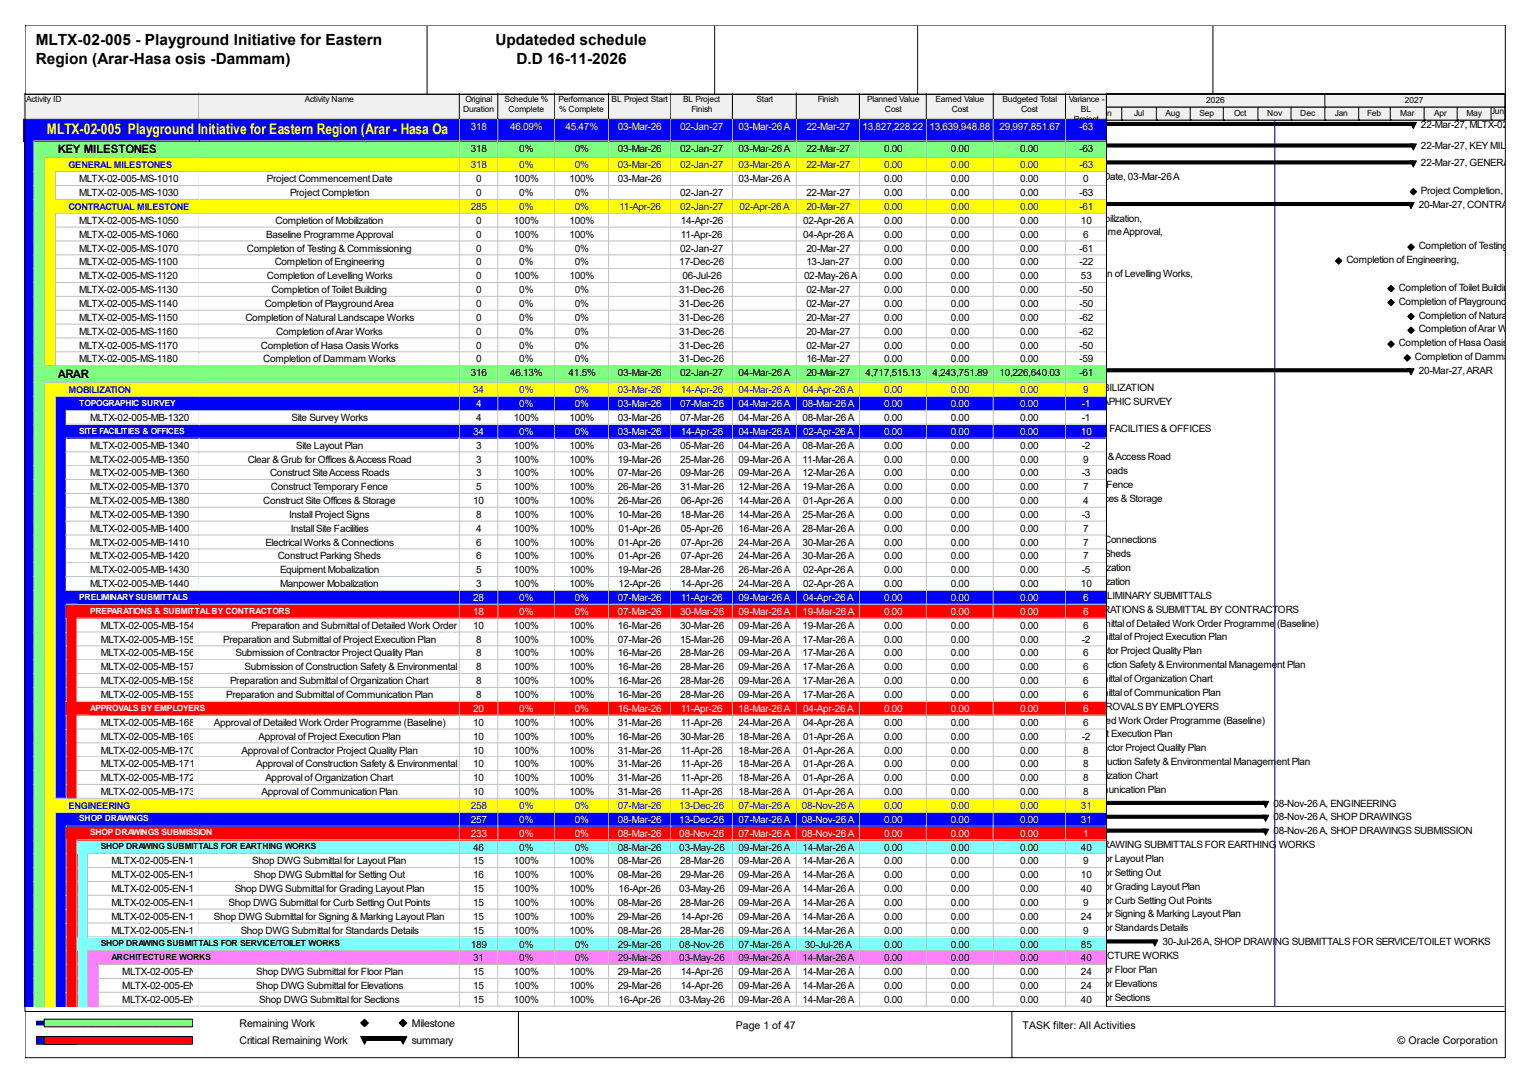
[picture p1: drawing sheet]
<svg xmlns="http://www.w3.org/2000/svg" width="420mm" height="297mm" viewBox="0 0 420 297" stroke-linecap="round" stroke-linejoin="round" font-family="sans-serif">
<defs><g id="words">
<g font-size="4.2">
<text x="9.8" y="12.4">MLTX-02-005 - Playground Initiative for Eastern</text>
<text x="9.8" y="17.7">Region (Arar-Hasa osis -Dammam)</text>
<text x="135.8" y="12.4">Updateded schedule</text>
<text x="141.6" y="17.7">D.D 16-11-2026</text>
</g>
<text font-size="4" fill="#ff0" x="12.9" y="36.7">MLTX-02-005 Playground Initiative for Eastern Region (Arar - Hasa Oasis - Dammam) -R Rev05 UP 16.11</text>
<g font-size="3.2">
<text x="15.8" y="42">KEY MILESTONES</text>
<text x="15.8" y="103.6">ARAR</text>
</g>
<g font-size="2.9">
<text x="22.9" y="281.3">Actual Level of Effort</text>
<text x="65.7" y="281.3">Remaining Work</text>
<text x="112.9" y="281.3">Milestone</text>
<text x="201.7" y="281.9">Page 1 of 47</text>
<text x="280.3" y="281.9">TASK filter: All Activities</text>
<text x="22.9" y="286.1">Actual Work</text>
<text x="65.7" y="286.1">Critical Remaining Work</text>
<text x="112.9" y="286.1">summary</text>
<text x="383.2" y="286.1">© Oracle Corporation</text>
</g>
<g font-size="2.7" fill="#ff0">
<text x="129.1" y="35.6">318</text>
<text x="139.8" y="35.6">46.09%</text>
<text x="155" y="35.6">45.47%</text>
<text x="169.4" y="35.6">03-Mar-26</text>
<text x="186.4" y="35.6">02-Jan-27</text>
<text x="202.5" y="35.6">03-Mar-26 A</text>
<text x="221.1" y="35.6">22-Mar-27</text>
<text x="236.4" y="35.6">13,827,228.22</text>
<text x="254.8" y="35.6">13,639,948.88</text>
<text x="274" y="35.6">29,997,851.67</text>
<text x="295.9" y="35.6">-63</text>
</g>
<g font-size="2.7">
<text x="389.6" y="35">22-Mar-27, MLTX-02-005 P</text>
<text x="129.1" y="41.5">318</text>
<text x="142.4" y="41.5">0%</text>
<text x="157.6" y="41.5">0%</text>
<text x="169.4" y="41.5">03-Mar-26</text>
<text x="186.4" y="41.5">02-Jan-27</text>
<text x="202.5" y="41.5">03-Mar-26 A</text>
<text x="221.1" y="41.5">22-Mar-27</text>
<text x="242.4" y="41.5">0.00</text>
<text x="260.7" y="41.5">0.00</text>
<text x="279.7" y="41.5">0.00</text>
<text x="295.9" y="41.5">-63</text>
<text x="389.6" y="40.9">22-Mar-27, KEY MILESTON</text>
<text x="389.6" y="45.5">22-Mar-27, GENERAL MILE</text>
<text x="21.7" y="50">MLTX-02-005-MS-1010</text>
<text x="21.7" y="53.8">MLTX-02-005-MS-1030</text>
<text x="73.2" y="50">Project Commencement Date</text>
<text x="79.5" y="53.8">Project Completion</text>
<text x="130.6" y="50">0</text>
<text x="130.6" y="53.8">0</text>
<text x="140.9" y="50">100%</text>
<text x="142.4" y="53.8">0%</text>
<text x="156.1" y="50">100%</text>
<text x="157.6" y="53.8">0%</text>
<text x="169.4" y="50">03-Mar-26</text>
<text x="186.4" y="53.8">02-Jan-27</text>
<text x="202.5" y="50">03-Mar-26 A</text>
<text x="221.1" y="53.8">22-Mar-27</text>
<text x="242.4" y="50">0.00</text>
<text x="242.4" y="53.8">0.00</text>
<text x="260.7" y="50">0.00</text>
<text x="260.7" y="53.8">0.00</text>
<text x="273.6" y="49.3">Project Commencement Date, 03-Mar-26 A</text>
<text x="279.7" y="50">0.00</text>
<text x="279.7" y="53.8">0.00</text>
<text x="295.9" y="53.8">-63</text>
<text x="297" y="50">0</text>
<text x="389.6" y="53.1">Project Completion,</text>
<text x="389" y="56.9">20-Mar-27, CONTRACTUAL</text>
<text x="21.7" y="61.3">MLTX-02-005-MS-1050</text>
<text x="21.7" y="65.2">MLTX-02-005-MS-1060</text>
<text x="73" y="65.2">Baseline Programme Approval</text>
<text x="75.5" y="61.3">Completion of Mobilization</text>
<text x="130.6" y="61.3">0</text>
<text x="130.6" y="65.2">0</text>
<text x="140.9" y="61.3">100%</text>
<text x="140.9" y="65.2">100%</text>
<text x="156.1" y="61.3">100%</text>
<text x="156.1" y="65.2">100%</text>
<text x="186.6" y="61.3">14-Apr-26</text>
<text x="186.6" y="65.2">11-Apr-26</text>
<text x="220.2" y="61.3">02-Apr-26 A</text>
<text x="220.2" y="65.2">04-Apr-26 A</text>
<text x="242.4" y="61.3">0.00</text>
<text x="242.4" y="65.2">0.00</text>
<text x="260.7" y="61.3">0.00</text>
<text x="260.7" y="65.2">0.00</text>
<text x="279.7" y="61.3">0.00</text>
<text x="279.7" y="65.2">0.00</text>
<text x="282.8" y="60.7">Completion of Mobilization,</text>
<text x="283.3" y="64.5">Baseline Programme Approval,</text>
<text x="296.3" y="61.3">10</text>
<text x="297" y="65.2">6</text>
<text x="21.7" y="68.9">MLTX-02-005-MS-1070</text>
<text x="67.7" y="68.9">Completion of Testing &amp; Commissioning</text>
<text x="130.6" y="68.9">0</text>
<text x="142.4" y="68.9">0%</text>
<text x="157.6" y="68.9">0%</text>
<text x="186.4" y="68.9">02-Jan-27</text>
<text x="221.1" y="68.9">20-Mar-27</text>
<text x="242.4" y="68.9">0.00</text>
<text x="260.7" y="68.9">0.00</text>
<text x="279.7" y="68.9">0.00</text>
<text x="295.9" y="68.9">-61</text>
<text x="389" y="68.3">Completion of Testing &amp; Com</text>
<text x="21.7" y="72.7">MLTX-02-005-MS-1100</text>
<text x="21.7" y="76.5">MLTX-02-005-MS-1120</text>
<text x="73.2" y="76.5">Completion of Levelling Works</text>
<text x="75.3" y="72.7">Completion of Engineering</text>
<text x="130.6" y="72.7">0</text>
<text x="130.6" y="76.5">0</text>
<text x="140.9" y="76.5">100%</text>
<text x="142.4" y="72.7">0%</text>
<text x="156.1" y="76.5">100%</text>
<text x="157.6" y="72.7">0%</text>
<text x="186.2" y="72.7">17-Dec-26</text>
<text x="187.1" y="76.5">06-Jul-26</text>
<text x="220.4" y="76.5">02-May-26 A</text>
<text x="221.1" y="72.7">13-Jan-27</text>
<text x="242.4" y="72.7">0.00</text>
<text x="242.4" y="76.5">0.00</text>
<text x="260.7" y="72.7">0.00</text>
<text x="260.7" y="76.5">0.00</text>
<text x="279.7" y="72.7">0.00</text>
<text x="279.7" y="76.5">0.00</text>
<text x="291.9" y="75.9">Completion of Levelling Works,</text>
<text x="295.9" y="72.7">-22</text>
<text x="296.3" y="76.5">53</text>
<text x="369.1" y="72.1">Completion of Engineering,</text>
<text x="21.7" y="80.3">MLTX-02-005-MS-1130</text>
<text x="74.5" y="80.3">Completion of Toilet Building</text>
<text x="130.6" y="80.3">0</text>
<text x="142.4" y="80.3">0%</text>
<text x="157.6" y="80.3">0%</text>
<text x="186.2" y="80.3">31-Dec-26</text>
<text x="221.1" y="80.3">02-Mar-27</text>
<text x="242.4" y="80.3">0.00</text>
<text x="260.7" y="80.3">0.00</text>
<text x="279.7" y="80.3">0.00</text>
<text x="295.9" y="80.3">-50</text>
<text x="383.5" y="79.7">Completion of Toilet Building,</text>
<text x="383.5" y="83.5">Completion of Playground Area,</text>
<text x="21.7" y="84.1">MLTX-02-005-MS-1140</text>
<text x="21.7" y="87.9">MLTX-02-005-MS-1150</text>
<text x="67.3" y="87.9">Completion of Natural Landscape Works</text>
<text x="72.6" y="84.1">Completion of Playground Area</text>
<text x="130.6" y="84.1">0</text>
<text x="130.6" y="87.9">0</text>
<text x="142.4" y="84.1">0%</text>
<text x="142.4" y="87.9">0%</text>
<text x="157.6" y="84.1">0%</text>
<text x="157.6" y="87.9">0%</text>
<text x="186.2" y="84.1">31-Dec-26</text>
<text x="186.2" y="87.9">31-Dec-26</text>
<text x="221.1" y="84.1">02-Mar-27</text>
<text x="221.1" y="87.9">20-Mar-27</text>
<text x="242.4" y="84.1">0.00</text>
<text x="242.4" y="87.9">0.00</text>
<text x="260.7" y="84.1">0.00</text>
<text x="260.7" y="87.9">0.00</text>
<text x="279.7" y="84.1">0.00</text>
<text x="279.7" y="87.9">0.00</text>
<text x="295.9" y="84.1">-50</text>
<text x="295.9" y="87.9">-62</text>
<text x="389" y="87.3">Completion of Natural Lands</text>
<text x="21.7" y="91.7">MLTX-02-005-MS-1160</text>
<text x="21.7" y="95.5">MLTX-02-005-MS-1170</text>
<text x="71.5" y="95.5">Completion of Hasa Oasis Works</text>
<text x="75.7" y="91.7">Completion of Arar Works</text>
<text x="130.6" y="91.7">0</text>
<text x="130.6" y="95.5">0</text>
<text x="142.4" y="91.7">0%</text>
<text x="142.4" y="95.5">0%</text>
<text x="157.6" y="91.7">0%</text>
<text x="157.6" y="95.5">0%</text>
<text x="186.2" y="91.7">31-Dec-26</text>
<text x="186.2" y="95.5">31-Dec-26</text>
<text x="221.1" y="91.7">20-Mar-27</text>
<text x="221.1" y="95.5">02-Mar-27</text>
<text x="242.4" y="91.7">0.00</text>
<text x="242.4" y="95.5">0.00</text>
<text x="260.7" y="91.7">0.00</text>
<text x="260.7" y="95.5">0.00</text>
<text x="279.7" y="91.7">0.00</text>
<text x="279.7" y="95.5">0.00</text>
<text x="295.9" y="91.7">-62</text>
<text x="295.9" y="95.5">-50</text>
<text x="383.5" y="94.9">Completion of Hasa Oasis Works</text>
<text x="389" y="91.1">Completion of Arar Works,</text>
<text x="21.7" y="99.3">MLTX-02-005-MS-1180</text>
<text x="72.1" y="99.3">Completion of Dammam Works</text>
<text x="130.6" y="99.3">0</text>
<text x="142.4" y="99.3">0%</text>
<text x="157.6" y="99.3">0%</text>
<text x="186.2" y="99.3">31-Dec-26</text>
<text x="221.1" y="99.3">16-Mar-27</text>
<text x="242.4" y="99.3">0.00</text>
<text x="260.7" y="99.3">0.00</text>
<text x="279.7" y="99.3">0.00</text>
<text x="295.9" y="99.3">-59</text>
<text x="387.9" y="98.7">Completion of Dammam Wor</text>
<text x="129.1" y="103.1">316</text>
<text x="139.8" y="103.1">46.13%</text>
<text x="155.9" y="103.1">41.5%</text>
<text x="169.4" y="103.1">03-Mar-26</text>
<text x="186.4" y="103.1">02-Jan-27</text>
<text x="202.5" y="103.1">04-Mar-26 A</text>
<text x="221.1" y="103.1">20-Mar-27</text>
<text x="237.3" y="103.1">4,717,515.13</text>
<text x="255.7" y="103.1">4,243,751.89</text>
<text x="274" y="103.1">10,226,640.03</text>
<text x="283.3" y="107.1">04-Apr-26 A, MOBILIZATION</text>
<text x="295.9" y="103.1">-61</text>
<text x="389" y="102.5">20-Mar-27, ARAR</text>
<text x="275.3" y="110.9">08-Mar-26 A, TOPOGRAPHIC SURVEY</text>
<text x="24.7" y="115.4">MLTX-02-005-MB-1320</text>
<text x="79.9" y="115.4">Site Survey Works</text>
<text x="130.6" y="115.4">4</text>
<text x="140.9" y="115.4">100%</text>
<text x="156.1" y="115.4">100%</text>
<text x="169.4" y="115.4">03-Mar-26</text>
<text x="186.4" y="115.4">07-Mar-26</text>
<text x="202.5" y="115.4">04-Mar-26 A</text>
<text x="220" y="115.4">08-Mar-26 A</text>
<text x="242.4" y="115.4">0.00</text>
<text x="260.7" y="115.4">0.00</text>
<text x="279.7" y="115.4">0.00</text>
<text x="282.8" y="118.5">02-Apr-26 A, SITE FACILITIES &amp; OFFICES</text>
<text x="296.5" y="115.4">-1</text>
<text x="24.7" y="122.9">MLTX-02-005-MB-1340</text>
<text x="81.2" y="122.9">Site Layout Plan</text>
<text x="130.6" y="122.9">3</text>
<text x="140.9" y="122.9">100%</text>
<text x="156.1" y="122.9">100%</text>
<text x="169.4" y="122.9">03-Mar-26</text>
<text x="186.4" y="122.9">05-Mar-26</text>
<text x="202.5" y="122.9">04-Mar-26 A</text>
<text x="220" y="122.9">08-Mar-26 A</text>
<text x="242.4" y="122.9">0.00</text>
<text x="260.7" y="122.9">0.00</text>
<text x="279.7" y="122.9">0.00</text>
<text x="296.5" y="122.9">-2</text>
<text x="24.7" y="126.7">MLTX-02-005-MB-1350</text>
<text x="24.7" y="130.5">MLTX-02-005-MB-1360</text>
<text x="67.9" y="126.7">Clear &amp; Grub for Offices &amp; Access Road</text>
<text x="74" y="130.5">Construct Site Access Roads</text>
<text x="130.6" y="126.7">3</text>
<text x="130.6" y="130.5">3</text>
<text x="140.9" y="126.7">100%</text>
<text x="140.9" y="130.5">100%</text>
<text x="156.1" y="126.7">100%</text>
<text x="156.1" y="130.5">100%</text>
<text x="169.4" y="126.7">19-Mar-26</text>
<text x="169.4" y="130.5">07-Mar-26</text>
<text x="186.4" y="126.7">25-Mar-26</text>
<text x="186.4" y="130.5">09-Mar-26</text>
<text x="202.5" y="126.7">09-Mar-26 A</text>
<text x="202.5" y="130.5">09-Mar-26 A</text>
<text x="220" y="126.7">11-Mar-26 A</text>
<text x="220" y="130.5">12-Mar-26 A</text>
<text x="242.4" y="126.7">0.00</text>
<text x="242.4" y="130.5">0.00</text>
<text x="260.7" y="126.7">0.00</text>
<text x="260.7" y="130.5">0.00</text>
<text x="276.1" y="126.1">Clear &amp; Grub for Offices &amp; Access Road</text>
<text x="276.5" y="129.9">Construct Site Access Roads</text>
<text x="279.7" y="126.7">0.00</text>
<text x="279.7" y="130.5">0.00</text>
<text x="296.5" y="130.5">-3</text>
<text x="297" y="126.7">9</text>
<text x="24.7" y="134.3">MLTX-02-005-MB-1370</text>
<text x="74.3" y="134.3">Construct Temporary Fence</text>
<text x="130.6" y="134.3">5</text>
<text x="140.9" y="134.3">100%</text>
<text x="156.1" y="134.3">100%</text>
<text x="169.4" y="134.3">26-Mar-26</text>
<text x="186.4" y="134.3">31-Mar-26</text>
<text x="202.5" y="134.3">12-Mar-26 A</text>
<text x="220" y="134.3">19-Mar-26 A</text>
<text x="242.4" y="134.3">0.00</text>
<text x="260.7" y="134.3">0.00</text>
<text x="278.6" y="133.7">Construct Temporary Fence</text>
<text x="279.7" y="134.3">0.00</text>
<text x="282.4" y="137.5">Construct Site Offices &amp; Storage</text>
<text x="297" y="134.3">7</text>
<text x="24.7" y="138.1">MLTX-02-005-MB-1380</text>
<text x="24.7" y="141.9">MLTX-02-005-MB-1390</text>
<text x="72.1" y="138.1">Construct Site Offices &amp; Storage</text>
<text x="79.3" y="141.9">Install Project Signs</text>
<text x="129.7" y="138.1">10</text>
<text x="130.6" y="141.9">8</text>
<text x="140.9" y="138.1">100%</text>
<text x="140.9" y="141.9">100%</text>
<text x="156.1" y="138.1">100%</text>
<text x="156.1" y="141.9">100%</text>
<text x="169.4" y="138.1">26-Mar-26</text>
<text x="169.4" y="141.9">10-Mar-26</text>
<text x="186.4" y="141.9">18-Mar-26</text>
<text x="186.6" y="138.1">06-Apr-26</text>
<text x="202.5" y="138.1">14-Mar-26 A</text>
<text x="202.5" y="141.9">14-Mar-26 A</text>
<text x="220" y="141.9">25-Mar-26 A</text>
<text x="220.2" y="138.1">01-Apr-26 A</text>
<text x="242.4" y="138.1">0.00</text>
<text x="242.4" y="141.9">0.00</text>
<text x="260.7" y="138.1">0.00</text>
<text x="260.7" y="141.9">0.00</text>
<text x="279.7" y="138.1">0.00</text>
<text x="279.7" y="141.9">0.00</text>
<text x="296.5" y="141.9">-3</text>
<text x="297" y="138.1">4</text>
<text x="24.7" y="145.7">MLTX-02-005-MB-1400</text>
<text x="24.7" y="149.5">MLTX-02-005-MB-1410</text>
<text x="72.8" y="149.5">Electrical Works &amp; Connections</text>
<text x="79.7" y="145.7">Install Site Facilities</text>
<text x="130.6" y="145.7">4</text>
<text x="130.6" y="149.5">6</text>
<text x="140.9" y="145.7">100%</text>
<text x="140.9" y="149.5">100%</text>
<text x="156.1" y="145.7">100%</text>
<text x="156.1" y="149.5">100%</text>
<text x="169.6" y="145.7">01-Apr-26</text>
<text x="169.6" y="149.5">01-Apr-26</text>
<text x="186.6" y="145.7">05-Apr-26</text>
<text x="186.6" y="149.5">07-Apr-26</text>
<text x="202.5" y="145.7">16-Mar-26 A</text>
<text x="202.5" y="149.5">24-Mar-26 A</text>
<text x="220" y="145.7">28-Mar-26 A</text>
<text x="220" y="149.5">30-Mar-26 A</text>
<text x="242.4" y="145.7">0.00</text>
<text x="242.4" y="149.5">0.00</text>
<text x="260.7" y="145.7">0.00</text>
<text x="260.7" y="149.5">0.00</text>
<text x="279.7" y="145.7">0.00</text>
<text x="279.7" y="149.5">0.00</text>
<text x="281.8" y="148.9">Electrical Works &amp; Connections</text>
<text x="297" y="145.7">7</text>
<text x="297" y="149.5">7</text>
<text x="24.7" y="153.3">MLTX-02-005-MB-1420</text>
<text x="76.2" y="153.3">Construct Parking Sheds</text>
<text x="130.6" y="153.3">6</text>
<text x="140.9" y="153.3">100%</text>
<text x="156.1" y="153.3">100%</text>
<text x="169.6" y="153.3">01-Apr-26</text>
<text x="186.6" y="153.3">07-Apr-26</text>
<text x="202.5" y="153.3">24-Mar-26 A</text>
<text x="220" y="153.3">30-Mar-26 A</text>
<text x="242.4" y="153.3">0.00</text>
<text x="260.7" y="153.3">0.00</text>
<text x="279.7" y="153.3">0.00</text>
<text x="281.8" y="152.7">Construct Parking Sheds</text>
<text x="297" y="153.3">7</text>
<text x="24.7" y="157.1">MLTX-02-005-MB-1430</text>
<text x="24.7" y="160.9">MLTX-02-005-MB-1440</text>
<text x="76.8" y="157.1">Equipment Mobalization</text>
<text x="76.8" y="160.9">Manpower Mobalization</text>
<text x="130.6" y="157.1">5</text>
<text x="130.6" y="160.9">3</text>
<text x="140.9" y="157.1">100%</text>
<text x="140.9" y="160.9">100%</text>
<text x="156.1" y="157.1">100%</text>
<text x="156.1" y="160.9">100%</text>
<text x="169.4" y="157.1">19-Mar-26</text>
<text x="169.6" y="160.9">12-Apr-26</text>
<text x="186.4" y="157.1">28-Mar-26</text>
<text x="186.6" y="160.9">14-Apr-26</text>
<text x="202.5" y="157.1">26-Mar-26 A</text>
<text x="202.5" y="160.9">24-Mar-26 A</text>
<text x="220.2" y="157.1">02-Apr-26 A</text>
<text x="220.2" y="160.9">02-Apr-26 A</text>
<text x="242.4" y="157.1">0.00</text>
<text x="242.4" y="160.9">0.00</text>
<text x="260.7" y="157.1">0.00</text>
<text x="260.7" y="160.9">0.00</text>
<text x="279.7" y="157.1">0.00</text>
<text x="279.7" y="160.9">0.00</text>
<text x="282.8" y="156.5">Equipment Mobalization</text>
<text x="282.8" y="160.3">Manpower Mobalization</text>
<text x="296.3" y="160.9">10</text>
<text x="296.5" y="157.1">-5</text>
<text x="278.6" y="167.9">19-Mar-26 A, PREPARATIONS &amp; SUBMITTAL BY CONTRACTORS</text>
<text x="283.3" y="164.1">04-Apr-26 A, PRELIMINARY SUBMITTALS</text>
<text x="27.6" y="172.3">MLTX-02-005-MB-1540</text>
<text x="69" y="172.3">Preparation and Submittal of Detailed Work Order</text>
<text x="129.7" y="172.3">10</text>
<text x="140.9" y="172.3">100%</text>
<text x="156.1" y="172.3">100%</text>
<text x="169.4" y="172.3">16-Mar-26</text>
<text x="186.4" y="172.3">30-Mar-26</text>
<text x="202.5" y="172.3">09-Mar-26 A</text>
<text x="220" y="172.3">19-Mar-26 A</text>
<text x="242.4" y="172.3">0.00</text>
<text x="260.7" y="172.3">0.00</text>
<text x="278.6" y="171.7">Preparation and Submittal of Detailed Work Order Programme (Baseline)</text>
<text x="279.7" y="172.3">0.00</text>
<text x="297" y="172.3">6</text>
<text x="27.6" y="176.1">MLTX-02-005-MB-1550</text>
<text x="27.6" y="179.9">MLTX-02-005-MB-1560</text>
<text x="61.2" y="176.1">Preparation and Submittal of Project Execution Plan</text>
<text x="64.6" y="179.9">Submission of Contractor Project Quality Plan</text>
<text x="99.4" y="175.5">Programme (Baseline)</text>
<text x="130.6" y="176.1">8</text>
<text x="130.6" y="179.9">8</text>
<text x="140.9" y="176.1">100%</text>
<text x="140.9" y="179.9">100%</text>
<text x="156.1" y="176.1">100%</text>
<text x="156.1" y="179.9">100%</text>
<text x="169.4" y="176.1">07-Mar-26</text>
<text x="169.4" y="179.9">16-Mar-26</text>
<text x="186.4" y="176.1">15-Mar-26</text>
<text x="186.4" y="179.9">28-Mar-26</text>
<text x="202.5" y="176.1">09-Mar-26 A</text>
<text x="202.5" y="179.9">09-Mar-26 A</text>
<text x="220" y="176.1">17-Mar-26 A</text>
<text x="220" y="179.9">17-Mar-26 A</text>
<text x="242.4" y="176.1">0.00</text>
<text x="242.4" y="179.9">0.00</text>
<text x="260.7" y="176.1">0.00</text>
<text x="260.7" y="179.9">0.00</text>
<text x="278" y="175.5">Preparation and Submittal of Project Execution Plan</text>
<text x="278" y="179.2">Submission of Contractor Project Quality Plan</text>
<text x="279.7" y="176.1">0.00</text>
<text x="279.7" y="179.9">0.00</text>
<text x="296.5" y="176.1">-2</text>
<text x="297" y="179.9">6</text>
<text x="27.6" y="183.7">MLTX-02-005-MB-1570</text>
<text x="67.1" y="183.7">Submission of Construction Safety &amp; Environmental</text>
<text x="130.6" y="183.7">8</text>
<text x="140.9" y="183.7">100%</text>
<text x="156.1" y="183.7">100%</text>
<text x="169.4" y="183.7">16-Mar-26</text>
<text x="186.4" y="183.7">28-Mar-26</text>
<text x="202.5" y="183.7">09-Mar-26 A</text>
<text x="220" y="183.7">17-Mar-26 A</text>
<text x="242.4" y="183.7">0.00</text>
<text x="260.7" y="183.7">0.00</text>
<text x="278" y="183">Submission of Construction Safety &amp; Environmental Management Plan</text>
<text x="279.7" y="183.7">0.00</text>
<text x="297" y="183.7">6</text>
<text x="27.6" y="187.5">MLTX-02-005-MB-1580</text>
<text x="27.6" y="191.3">MLTX-02-005-MB-1590</text>
<text x="62" y="191.3">Preparation and Submittal of Communication Plan</text>
<text x="63.1" y="187.5">Preparation and Submittal of Organization Chart</text>
<text x="104.2" y="186.9">Management Plan</text>
<text x="130.6" y="187.5">8</text>
<text x="130.6" y="191.3">8</text>
<text x="140.9" y="187.5">100%</text>
<text x="140.9" y="191.3">100%</text>
<text x="156.1" y="187.5">100%</text>
<text x="156.1" y="191.3">100%</text>
<text x="169.4" y="187.5">16-Mar-26</text>
<text x="169.4" y="191.3">16-Mar-26</text>
<text x="186.4" y="187.5">28-Mar-26</text>
<text x="186.4" y="191.3">28-Mar-26</text>
<text x="202.5" y="187.5">09-Mar-26 A</text>
<text x="202.5" y="191.3">09-Mar-26 A</text>
<text x="220" y="187.5">17-Mar-26 A</text>
<text x="220" y="191.3">17-Mar-26 A</text>
<text x="242.4" y="187.5">0.00</text>
<text x="242.4" y="191.3">0.00</text>
<text x="260.7" y="187.5">0.00</text>
<text x="260.7" y="191.3">0.00</text>
<text x="278" y="186.9">Preparation and Submittal of Organization Chart</text>
<text x="278" y="190.6">Preparation and Submittal of Communication Plan</text>
<text x="279.7" y="187.5">0.00</text>
<text x="279.7" y="191.3">0.00</text>
<text x="297" y="187.5">6</text>
<text x="297" y="191.3">6</text>
<text x="283.3" y="194.4">04-Apr-26 A, APPROVALS BY EMPLOYERS</text>
<text x="27.6" y="198.9">MLTX-02-005-MB-1680</text>
<text x="27.6" y="202.6">MLTX-02-005-MB-1690</text>
<text x="58.6" y="198.9">Approval of Detailed Work Order Programme (Baseline)</text>
<text x="70.9" y="202.6">Approval of Project Execution Plan</text>
<text x="129.7" y="198.9">10</text>
<text x="129.7" y="202.6">10</text>
<text x="140.9" y="198.9">100%</text>
<text x="140.9" y="202.6">100%</text>
<text x="156.1" y="198.9">100%</text>
<text x="156.1" y="202.6">100%</text>
<text x="169.4" y="198.9">31-Mar-26</text>
<text x="169.4" y="202.6">16-Mar-26</text>
<text x="186.4" y="202.6">30-Mar-26</text>
<text x="186.6" y="198.9">11-Apr-26</text>
<text x="202.5" y="198.9">24-Mar-26 A</text>
<text x="202.5" y="202.6">18-Mar-26 A</text>
<text x="220.2" y="198.9">04-Apr-26 A</text>
<text x="220.2" y="202.6">01-Apr-26 A</text>
<text x="242.4" y="198.9">0.00</text>
<text x="242.4" y="202.6">0.00</text>
<text x="260.7" y="198.9">0.00</text>
<text x="260.7" y="202.6">0.00</text>
<text x="279.7" y="198.9">0.00</text>
<text x="279.7" y="202.6">0.00</text>
<text x="282.4" y="202">Approval of Project Execution Plan</text>
<text x="283.3" y="198.2">Approval of Detailed Work Order Programme (Baseline)</text>
<text x="296.5" y="202.6">-2</text>
<text x="297" y="198.9">6</text>
<text x="27.6" y="206.5">MLTX-02-005-MB-1700</text>
<text x="66.2" y="206.5">Approval of Contractor Project Quality Plan</text>
<text x="129.7" y="206.5">10</text>
<text x="140.9" y="206.5">100%</text>
<text x="156.1" y="206.5">100%</text>
<text x="169.4" y="206.5">31-Mar-26</text>
<text x="186.6" y="206.5">11-Apr-26</text>
<text x="202.5" y="206.5">18-Mar-26 A</text>
<text x="220.2" y="206.5">01-Apr-26 A</text>
<text x="242.4" y="206.5">0.00</text>
<text x="260.7" y="206.5">0.00</text>
<text x="279.7" y="206.5">0.00</text>
<text x="282.4" y="205.8">Approval of Contractor Project Quality Plan</text>
<text x="282.4" y="209.6">Approval of Construction Safety &amp; Environmental Management Plan</text>
<text x="297" y="206.5">8</text>
<text x="27.6" y="210.3">MLTX-02-005-MB-1710</text>
<text x="27.6" y="214">MLTX-02-005-MB-1720</text>
<text x="70.2" y="210.3">Approval of Construction Safety &amp; Environmental</text>
<text x="72.8" y="214">Approval of Organization Chart</text>
<text x="104.2" y="213.4">Management Plan</text>
<text x="129.7" y="210.3">10</text>
<text x="129.7" y="214">10</text>
<text x="140.9" y="210.3">100%</text>
<text x="140.9" y="214">100%</text>
<text x="156.1" y="210.3">100%</text>
<text x="156.1" y="214">100%</text>
<text x="169.4" y="210.3">31-Mar-26</text>
<text x="169.4" y="214">31-Mar-26</text>
<text x="186.6" y="210.3">11-Apr-26</text>
<text x="186.6" y="214">11-Apr-26</text>
<text x="202.5" y="210.3">18-Mar-26 A</text>
<text x="202.5" y="214">18-Mar-26 A</text>
<text x="220.2" y="210.3">01-Apr-26 A</text>
<text x="220.2" y="214">01-Apr-26 A</text>
<text x="242.4" y="210.3">0.00</text>
<text x="242.4" y="214">0.00</text>
<text x="260.7" y="210.3">0.00</text>
<text x="260.7" y="214">0.00</text>
<text x="279.7" y="210.3">0.00</text>
<text x="279.7" y="214">0.00</text>
<text x="282.4" y="213.4">Approval of Organization Chart</text>
<text x="297" y="210.3">8</text>
<text x="297" y="214">8</text>
<text x="27.6" y="217.8">MLTX-02-005-MB-1730</text>
<text x="71.7" y="217.8">Approval of Communication Plan</text>
<text x="129.7" y="217.8">10</text>
<text x="140.9" y="217.8">100%</text>
<text x="156.1" y="217.8">100%</text>
<text x="169.4" y="217.8">31-Mar-26</text>
<text x="186.6" y="217.8">11-Apr-26</text>
<text x="202.5" y="217.8">18-Mar-26 A</text>
<text x="220.2" y="217.8">01-Apr-26 A</text>
<text x="242.4" y="217.8">0.00</text>
<text x="260.7" y="217.8">0.00</text>
<text x="279.7" y="217.8">0.00</text>
<text x="282.4" y="217.2">Approval of Communication Plan</text>
<text x="297" y="217.8">8</text>
<text x="349.1" y="221">08-Nov-26 A, ENGINEERING</text>
<text x="349.1" y="224.8">08-Nov-26 A, SHOP DRAWINGS</text>
<text x="129.7" y="233">46</text>
<text x="142.4" y="233">0%</text>
<text x="157.6" y="233">0%</text>
<text x="169.4" y="233">08-Mar-26</text>
<text x="186.2" y="233">03-May-26</text>
<text x="202.5" y="233">09-Mar-26 A</text>
<text x="220" y="233">14-Mar-26 A</text>
<text x="242.4" y="233">0.00</text>
<text x="260.7" y="233">0.00</text>
<text x="276.9" y="232.4">14-Mar-26 A, SHOP DRAWING SUBMITTALS FOR EARTHING WORKS</text>
<text x="279.7" y="233">0.00</text>
<text x="296.3" y="233">40</text>
<text x="349.1" y="228.6">08-Nov-26 A, SHOP DRAWINGS SUBMISSION</text>
<text x="30.6" y="236.8">MLTX-02-005-EN-1790</text>
<text x="69.2" y="236.8">Shop DWG Submittal for Layout Plan</text>
<text x="129.7" y="236.8">15</text>
<text x="140.9" y="236.8">100%</text>
<text x="156.1" y="236.8">100%</text>
<text x="169.4" y="236.8">08-Mar-26</text>
<text x="186.4" y="236.8">28-Mar-26</text>
<text x="202.5" y="236.8">09-Mar-26 A</text>
<text x="220" y="236.8">14-Mar-26 A</text>
<text x="242.4" y="236.8">0.00</text>
<text x="260.7" y="236.8">0.00</text>
<text x="276.9" y="236.2">Shop DWG Submittal for Layout Plan</text>
<text x="276.9" y="240">Shop DWG Submittal for Setting Out</text>
<text x="279.7" y="236.8">0.00</text>
<text x="297" y="236.8">9</text>
<text x="30.6" y="240.6">MLTX-02-005-EN-1800</text>
<text x="30.6" y="244.4">MLTX-02-005-EN-1810</text>
<text x="64.3" y="244.4">Shop DWG Submittal for Grading Layout Plan</text>
<text x="69.6" y="240.6">Shop DWG Submittal for Setting Out</text>
<text x="129.7" y="240.6">16</text>
<text x="129.7" y="244.4">15</text>
<text x="140.9" y="240.6">100%</text>
<text x="140.9" y="244.4">100%</text>
<text x="156.1" y="240.6">100%</text>
<text x="156.1" y="244.4">100%</text>
<text x="169.4" y="240.6">08-Mar-26</text>
<text x="169.6" y="244.4">16-Apr-26</text>
<text x="186.2" y="244.4">03-May-26</text>
<text x="186.4" y="240.6">29-Mar-26</text>
<text x="202.5" y="240.6">09-Mar-26 A</text>
<text x="202.5" y="244.4">09-Mar-26 A</text>
<text x="220" y="240.6">14-Mar-26 A</text>
<text x="220" y="244.4">14-Mar-26 A</text>
<text x="242.4" y="240.6">0.00</text>
<text x="242.4" y="244.4">0.00</text>
<text x="260.7" y="240.6">0.00</text>
<text x="260.7" y="244.4">0.00</text>
<text x="276.9" y="243.8">Shop DWG Submittal for Grading Layout Plan</text>
<text x="279.7" y="240.6">0.00</text>
<text x="279.7" y="244.4">0.00</text>
<text x="296.3" y="240.6">10</text>
<text x="296.3" y="244.4">40</text>
<text x="30.6" y="248.2">MLTX-02-005-EN-1820</text>
<text x="62.7" y="248.2">Shop DWG Submittal for Curb Setting Out Points</text>
<text x="129.7" y="248.2">15</text>
<text x="140.9" y="248.2">100%</text>
<text x="156.1" y="248.2">100%</text>
<text x="169.4" y="248.2">08-Mar-26</text>
<text x="186.4" y="248.2">28-Mar-26</text>
<text x="202.5" y="248.2">09-Mar-26 A</text>
<text x="220" y="248.2">14-Mar-26 A</text>
<text x="242.4" y="248.2">0.00</text>
<text x="260.7" y="248.2">0.00</text>
<text x="276.9" y="247.6">Shop DWG Submittal for Curb Setting Out Points</text>
<text x="276.9" y="251.4">Shop DWG Submittal for Signing &amp; Marking Layout Plan</text>
<text x="279.7" y="248.2">0.00</text>
<text x="297" y="248.2">9</text>
<text x="30.6" y="252">MLTX-02-005-EN-1830 Shop DWG Submittal for Signing &amp; Marking Layout Plan</text>
<text x="30.6" y="255.8">MLTX-02-005-EN-1840</text>
<text x="66" y="255.8">Shop DWG Submittal for Standards Details</text>
<text x="129.7" y="252">15</text>
<text x="129.7" y="255.8">15</text>
<text x="140.9" y="252">100%</text>
<text x="140.9" y="255.8">100%</text>
<text x="156.1" y="252">100%</text>
<text x="156.1" y="255.8">100%</text>
<text x="169.4" y="252">29-Mar-26</text>
<text x="169.4" y="255.8">08-Mar-26</text>
<text x="186.4" y="255.8">28-Mar-26</text>
<text x="186.6" y="252">14-Apr-26</text>
<text x="202.5" y="252">09-Mar-26 A</text>
<text x="202.5" y="255.8">09-Mar-26 A</text>
<text x="220" y="252">14-Mar-26 A</text>
<text x="220" y="255.8">14-Mar-26 A</text>
<text x="242.4" y="252">0.00</text>
<text x="242.4" y="255.8">0.00</text>
<text x="260.7" y="252">0.00</text>
<text x="260.7" y="255.8">0.00</text>
<text x="276.9" y="255.2">Shop DWG Submittal for Standards Details</text>
<text x="279.7" y="252">0.00</text>
<text x="279.7" y="255.8">0.00</text>
<text x="296.3" y="252">24</text>
<text x="297" y="255.8">9</text>
<text x="129.1" y="259.6">189</text>
<text x="129.7" y="263.4">31</text>
<text x="142.4" y="259.6">0%</text>
<text x="142.4" y="263.4">0%</text>
<text x="157.6" y="259.6">0%</text>
<text x="157.6" y="263.4">0%</text>
<text x="169.4" y="259.6">29-Mar-26</text>
<text x="169.4" y="263.4">29-Mar-26</text>
<text x="186.2" y="259.6">08-Nov-26</text>
<text x="186.2" y="263.4">03-May-26</text>
<text x="202.5" y="259.6">07-Mar-26 A</text>
<text x="202.5" y="263.4">09-Mar-26 A</text>
<text x="220" y="263.4">14-Mar-26 A</text>
<text x="220.6" y="259.6">30-Jul-26 A</text>
<text x="242.4" y="259.6">0.00</text>
<text x="242.4" y="263.4">0.00</text>
<text x="260.7" y="259.6">0.00</text>
<text x="260.7" y="263.4">0.00</text>
<text x="276.9" y="262.8">14-Mar-26 A, ARCHITECTURE WORKS</text>
<text x="279.7" y="259.6">0.00</text>
<text x="279.7" y="263.4">0.00</text>
<text x="296.3" y="259.6">85</text>
<text x="296.3" y="263.4">40</text>
<text x="318.7" y="259">30-Jul-26 A, SHOP DRAWING SUBMITTALS FOR SERVICE/TOILET WORKS</text>
<text x="33.5" y="267.2">MLTX-02-005-EN-1870</text>
<text x="70.2" y="267.2">Shop DWG Submittal for Floor Plan</text>
<text x="129.7" y="267.2">15</text>
<text x="140.9" y="267.2">100%</text>
<text x="156.1" y="267.2">100%</text>
<text x="169.4" y="267.2">29-Mar-26</text>
<text x="186.6" y="267.2">14-Apr-26</text>
<text x="202.5" y="267.2">09-Mar-26 A</text>
<text x="220" y="267.2">14-Mar-26 A</text>
<text x="242.4" y="267.2">0.00</text>
<text x="260.7" y="267.2">0.00</text>
<text x="276.9" y="266.6">Shop DWG Submittal for Floor Plan</text>
<text x="279.7" y="267.2">0.00</text>
<text x="296.3" y="267.2">24</text>
<text x="33.5" y="271">MLTX-02-005-EN-1880</text>
<text x="33.5" y="274.8">MLTX-02-005-EN-1890</text>
<text x="70.2" y="271">Shop DWG Submittal for Elevations</text>
<text x="71.1" y="274.8">Shop DWG Submittal for Sections</text>
<text x="129.7" y="271">15</text>
<text x="129.7" y="274.8">15</text>
<text x="140.9" y="271">100%</text>
<text x="140.9" y="274.8">100%</text>
<text x="156.1" y="271">100%</text>
<text x="156.1" y="274.8">100%</text>
<text x="169.4" y="271">29-Mar-26</text>
<text x="169.6" y="274.8">16-Apr-26</text>
<text x="186.2" y="274.8">03-May-26</text>
<text x="186.6" y="271">14-Apr-26</text>
<text x="202.5" y="271">09-Mar-26 A</text>
<text x="202.5" y="274.8">09-Mar-26 A</text>
<text x="220" y="271">14-Mar-26 A</text>
<text x="220" y="274.8">14-Mar-26 A</text>
<text x="242.4" y="271">0.00</text>
<text x="242.4" y="274.8">0.00</text>
<text x="260.7" y="271">0.00</text>
<text x="260.7" y="274.8">0.00</text>
<text x="276.9" y="270.4">Shop DWG Submittal for Elevations</text>
<text x="276.9" y="274.2">Shop DWG Submittal for Sections</text>
<text x="279.7" y="271">0.00</text>
<text x="279.7" y="274.8">0.00</text>
<text x="296.3" y="271">24</text>
<text x="296.3" y="274.8">40</text>
</g>
<g font-size="2.7" fill="#00f">
<text x="129.1" y="46.1">318</text>
<text x="142.4" y="46.1">0%</text>
<text x="157.6" y="46.1">0%</text>
<text x="169.4" y="46.1">03-Mar-26</text>
<text x="186.4" y="46.1">02-Jan-27</text>
<text x="202.5" y="46.1">03-Mar-26 A</text>
<text x="221.1" y="46.1">22-Mar-27</text>
<text x="242.4" y="46.1">0.00</text>
<text x="260.7" y="46.1">0.00</text>
<text x="279.7" y="46.1">0.00</text>
<text x="295.9" y="46.1">-63</text>
<text x="129.1" y="57.5">285</text>
<text x="142.4" y="57.5">0%</text>
<text x="157.6" y="57.5">0%</text>
<text x="169.8" y="57.5">11-Apr-26</text>
<text x="186.4" y="57.5">02-Jan-27</text>
<text x="202.7" y="57.5">02-Apr-26 A</text>
<text x="221.1" y="57.5">20-Mar-27</text>
<text x="242.4" y="57.5">0.00</text>
<text x="260.7" y="57.5">0.00</text>
<text x="279.7" y="57.5">0.00</text>
<text x="295.9" y="57.5">-61</text>
<text x="129.7" y="107.7">34</text>
<text x="142.4" y="107.7">0%</text>
<text x="157.6" y="107.7">0%</text>
<text x="169.4" y="107.7">03-Mar-26</text>
<text x="186.6" y="107.7">14-Apr-26</text>
<text x="202.5" y="107.7">04-Mar-26 A</text>
<text x="220.2" y="107.7">04-Apr-26 A</text>
<text x="242.4" y="107.7">0.00</text>
<text x="260.7" y="107.7">0.00</text>
<text x="279.7" y="107.7">0.00</text>
<text x="297" y="107.7">9</text>
<text x="129.1" y="221.7">258</text>
<text x="142.4" y="221.7">0%</text>
<text x="157.6" y="221.7">0%</text>
<text x="169.4" y="221.7">07-Mar-26</text>
<text x="186.2" y="221.7">13-Dec-26</text>
<text x="202.5" y="221.7">07-Mar-26 A</text>
<text x="219.8" y="221.7">08-Nov-26 A</text>
<text x="242.4" y="221.7">0.00</text>
<text x="260.7" y="221.7">0.00</text>
<text x="279.7" y="221.7">0.00</text>
<text x="296.3" y="221.7">31</text>
</g>
<g font-size="2.7" fill="#fff">
<text x="130.6" y="111.5">4</text>
<text x="142.4" y="111.5">0%</text>
<text x="157.6" y="111.5">0%</text>
<text x="169.4" y="111.5">03-Mar-26</text>
<text x="186.4" y="111.5">07-Mar-26</text>
<text x="202.5" y="111.5">04-Mar-26 A</text>
<text x="220" y="111.5">08-Mar-26 A</text>
<text x="242.4" y="111.5">0.00</text>
<text x="260.7" y="111.5">0.00</text>
<text x="279.7" y="111.5">0.00</text>
<text x="296.5" y="111.5">-1</text>
<text x="129.7" y="119.1">34</text>
<text x="142.4" y="119.1">0%</text>
<text x="157.6" y="119.1">0%</text>
<text x="169.4" y="119.1">03-Mar-26</text>
<text x="186.6" y="119.1">14-Apr-26</text>
<text x="202.5" y="119.1">04-Mar-26 A</text>
<text x="220.2" y="119.1">02-Apr-26 A</text>
<text x="242.4" y="119.1">0.00</text>
<text x="260.7" y="119.1">0.00</text>
<text x="279.7" y="119.1">0.00</text>
<text x="296.3" y="119.1">10</text>
<text x="129.7" y="164.7">28</text>
<text x="142.4" y="164.7">0%</text>
<text x="157.6" y="164.7">0%</text>
<text x="169.4" y="164.7">07-Mar-26</text>
<text x="186.6" y="164.7">11-Apr-26</text>
<text x="202.5" y="164.7">09-Mar-26 A</text>
<text x="220.2" y="164.7">04-Apr-26 A</text>
<text x="242.4" y="164.7">0.00</text>
<text x="260.7" y="164.7">0.00</text>
<text x="279.7" y="164.7">0.00</text>
<text x="297" y="164.7">6</text>
<text x="129.7" y="168.5">18</text>
<text x="142.4" y="168.5">0%</text>
<text x="157.6" y="168.5">0%</text>
<text x="169.4" y="168.5">07-Mar-26</text>
<text x="186.4" y="168.5">30-Mar-26</text>
<text x="202.5" y="168.5">09-Mar-26 A</text>
<text x="220" y="168.5">19-Mar-26 A</text>
<text x="242.4" y="168.5">0.00</text>
<text x="260.7" y="168.5">0.00</text>
<text x="279.7" y="168.5">0.00</text>
<text x="297" y="168.5">6</text>
<text x="129.7" y="195.1">20</text>
<text x="142.4" y="195.1">0%</text>
<text x="157.6" y="195.1">0%</text>
<text x="169.4" y="195.1">16-Mar-26</text>
<text x="186.6" y="195.1">11-Apr-26</text>
<text x="202.5" y="195.1">18-Mar-26 A</text>
<text x="220.2" y="195.1">04-Apr-26 A</text>
<text x="242.4" y="195.1">0.00</text>
<text x="260.7" y="195.1">0.00</text>
<text x="279.7" y="195.1">0.00</text>
<text x="297" y="195.1">6</text>
<text x="129.1" y="225.4">257</text>
<text x="142.4" y="225.4">0%</text>
<text x="157.6" y="225.4">0%</text>
<text x="169.4" y="225.4">08-Mar-26</text>
<text x="186.2" y="225.4">13-Dec-26</text>
<text x="202.5" y="225.4">07-Mar-26 A</text>
<text x="219.8" y="225.4">08-Nov-26 A</text>
<text x="242.4" y="225.4">0.00</text>
<text x="260.7" y="225.4">0.00</text>
<text x="279.7" y="225.4">0.00</text>
<text x="296.3" y="225.4">31</text>
<text x="129.1" y="229.2">233</text>
<text x="142.4" y="229.2">0%</text>
<text x="157.6" y="229.2">0%</text>
<text x="169.4" y="229.2">08-Mar-26</text>
<text x="186.2" y="229.2">08-Nov-26</text>
<text x="202.5" y="229.2">07-Mar-26 A</text>
<text x="219.8" y="229.2">08-Nov-26 A</text>
<text x="242.4" y="229.2">0.00</text>
<text x="260.7" y="229.2">0.00</text>
<text x="279.7" y="229.2">0.00</text>
<text x="297" y="229.2">1</text>
</g>
<g font-size="2.5" fill="#00f">
<text x="18.8" y="46">GENERAL MILESTONES</text>
<text x="18.8" y="57.4">CONTRACTUAL MILESTONE</text>
<text x="18.8" y="107.6">MOBILIZATION</text>
<text x="18.8" y="221.5">ENGINEERING</text>
</g>
<g font-size="2.3">
<text x="7.2" y="27.9">Activity ID</text>
<text x="83.5" y="27.9">Activity Name</text>
<text x="127.6" y="27.9">Original</text>
<text x="138.3" y="27.9">Schedule %</text>
<text x="153.1" y="27.9">Performance</text>
<text x="167.7" y="27.9">BL Project Start</text>
<text x="187.3" y="27.9">BL Project</text>
<text x="207.3" y="27.9">Start</text>
<text x="224.2" y="27.9">Finish</text>
<text x="237.7" y="27.9">Planned Value</text>
<text x="256.5" y="27.9">Earned Value</text>
<text x="274.8" y="27.9">Budgeted Total</text>
<text x="293" y="27.9">Variance -</text>
<text x="330.7" y="28.1">2026</text>
<text x="385.1" y="28.1">2027</text>
<text x="127" y="30.6">Duration</text>
<text x="139.4" y="30.6">Complete</text>
<text x="153.3" y="30.6">% Complete</text>
<text x="189.6" y="30.6">Finish</text>
<text x="242.6" y="30.6">Cost</text>
<text x="260.9" y="30.6">Cost</text>
<text x="279.9" y="30.6">Cost</text>
<text x="294.4" y="33.4">Project</text>
<text x="296.3" y="30.6">BL</text>
<text x="301.2" y="31.7">Jun</text>
<text x="310.9" y="31.7">Jul</text>
<text x="319.5" y="31.7">Aug</text>
<text x="328.8" y="31.7">Sep</text>
<text x="338.3" y="31.7">Oct</text>
<text x="347.4" y="31.7">Nov</text>
<text x="356.4" y="31.7">Dec</text>
<text x="365.9" y="31.7">Jan</text>
<text x="374.8" y="31.7">Feb</text>
<text x="383.9" y="31.7">Mar</text>
<text x="393.1" y="31.7">Apr</text>
<text x="402" y="31.7">May</text>
<text x="408.8" y="31.3">Jun</text>
<text x="27.6" y="232.7">SHOP DRAWING SUBMITTALS FOR EARTHING WORKS</text>
<text x="27.6" y="259.3">SHOP DRAWING SUBMITTALS FOR SERVICE/TOILET WORKS</text>
<text x="30.6" y="263.1">ARCHITECTURE WORKS</text>
</g>
<g font-size="2.3" fill="#fff">
<text x="21.7" y="111.2">TOPOGRAPHIC SURVEY</text>
<text x="21.7" y="118.8">SITE FACILITIES &amp; OFFICES</text>
<text x="21.7" y="164.3">PRELIMINARY SUBMITTALS</text>
<text x="24.7" y="168.1">PREPARATIONS &amp; SUBMITTAL BY CONTRACTORS</text>
<text x="24.7" y="194.7">APPROVALS BY EMPLOYERS</text>
<text x="21.7" y="225.1">SHOP DRAWINGS</text>
<text x="24.7" y="228.9">SHOP DRAWINGS SUBMISSION</text>
</g>
</g></defs>
<path d="M6.5 25.5h48.3v7.4h-48.3z" fill="#f0f0f0"/>
<path d="M54.6 25.5v7.2h-48.3" fill="none" stroke="#000" stroke-width=".27"/>
<path d="M54.8 25.5h71.3v7.4h-71.3z" fill="#f0f0f0"/>
<path d="M125.9 25.5v7.2h-71.3" fill="none" stroke="#000" stroke-width=".27"/>
<path d="M126.1 25.5h10.6v7.4h-10.6z" fill="#f0f0f0"/>
<path d="M136.5 25.5v7.2h-10.6" fill="none" stroke="#000" stroke-width=".27"/>
<path d="M136.7 25.5h15.6v7.4h-15.6z" fill="#f0f0f0"/>
<path d="M152.1 25.5v7.2h-15.6" fill="none" stroke="#000" stroke-width=".27"/>
<path d="M152.3 25.5h14.7v7.4h-14.7z" fill="#f0f0f0"/>
<path d="M166.8 25.5v7.2h-14.7" fill="none" stroke="#000" stroke-width=".27"/>
<path d="M167 25.5h17.1v7.4h-17.1z" fill="#f0f0f0"/>
<path d="M183.9 25.5v7.2h-17.1" fill="none" stroke="#000" stroke-width=".27"/>
<path d="M184.1 25.5h16.9v7.4h-16.9z" fill="#f0f0f0"/>
<path d="M200.8 25.5v7.2h-16.9" fill="none" stroke="#000" stroke-width=".27"/>
<path d="M201 25.5h17.5v7.4h-17.5z" fill="#f0f0f0"/>
<path d="M218.3 25.5v7.2h-17.5" fill="none" stroke="#000" stroke-width=".27"/>
<path d="M218.5 25.5h17.3v7.4h-17.3z" fill="#f0f0f0"/>
<path d="M235.6 25.5v7.2h-17.3" fill="none" stroke="#000" stroke-width=".27"/>
<path d="M235.8 25.5h18.4v7.4h-18.4z" fill="#f0f0f0"/>
<path d="M253.9 25.5v7.2h-18.3" fill="none" stroke="#000" stroke-width=".27"/>
<path d="M254.2 25.5h18.3v7.4h-18.3z" fill="#f0f0f0"/>
<path d="M272.3 25.5v7.2h-18.4" fill="none" stroke="#000" stroke-width=".27"/>
<path d="M272.5 25.5h19.9v7.4h-19.9z" fill="#f0f0f0"/>
<path d="M292.1 25.5v7.2h-19.8" fill="none" stroke="#000" stroke-width=".27"/>
<path d="M292.4 25.5h11.1v7.4h-11.1z" fill="#f0f0f0"/>
<path d="M303.3 25.5v7.2h-11.2" fill="none" stroke="#000" stroke-width=".27"/>
<path d="M6.5 32.9h48.3v5.9h-48.3z" fill="#00f"/>
<path d="M9.3 38.6h45.5" fill="none" stroke="#c0c0c0" stroke-width=".27"/>
<g fill="#00f">
<path d="M54.8 32.9h71.3v5.9h-71.3z"/>
<path d="M12.7 33.3h112.8v5.1h-112.8z"/>
</g>
<path d="M125.9 32.7v5.9h-71.1" fill="none" stroke="#c0c0c0" stroke-width=".27"/>
<g fill="#00f">
<path d="M126.1 32.9h10.6v5.9h-10.6z"/>
<path d="M126.5 33.3h9.6v5.1h-9.6z"/>
</g>
<path d="M136.5 32.7v5.9h-10.4" fill="none" stroke="#c0c0c0" stroke-width=".27"/>
<g fill="#00f">
<path d="M136.7 32.9h15.6v5.9h-15.6z"/>
<path d="M137.1 33.3h14.5v5.1h-14.5z"/>
</g>
<path d="M152.1 32.7v5.9h-15.4" fill="none" stroke="#c0c0c0" stroke-width=".27"/>
<g fill="#00f">
<path d="M152.3 32.9h14.7v5.9h-14.7z"/>
<path d="M152.7 33.3h13.7v5.1h-13.7z"/>
</g>
<path d="M166.8 32.7v5.9h-14.5" fill="none" stroke="#c0c0c0" stroke-width=".27"/>
<g fill="#00f">
<path d="M167 32.9h17.1v5.9h-17.1z"/>
<path d="M167.5 33.3h16v5.1h-16z"/>
</g>
<path d="M183.9 32.7v5.9h-16.9" fill="none" stroke="#c0c0c0" stroke-width=".27"/>
<g fill="#00f">
<path d="M184.1 32.9h16.9v5.9h-16.9z"/>
<path d="M184.6 33.3h15.8v5.1h-15.8z"/>
</g>
<path d="M200.8 32.7v5.9h-16.7" fill="none" stroke="#c0c0c0" stroke-width=".27"/>
<g fill="#00f">
<path d="M201 32.9h17.5v5.9h-17.5z"/>
<path d="M201.4 33.3h16.5v5.1h-16.5z"/>
</g>
<path d="M218.3 32.7v5.9h-17.3" fill="none" stroke="#c0c0c0" stroke-width=".27"/>
<g fill="#00f">
<path d="M218.5 32.9h17.3v5.9h-17.3z"/>
<path d="M218.9 33.3h16.3v5.1h-16.3z"/>
</g>
<path d="M235.6 32.7v5.9h-17.1" fill="none" stroke="#c0c0c0" stroke-width=".27"/>
<g fill="#00f">
<path d="M235.8 32.9h18.4v5.9h-18.4z"/>
<path d="M236.2 33.3h17.3v5.1h-17.3z"/>
</g>
<path d="M253.9 32.7v5.9h-18.1" fill="none" stroke="#c0c0c0" stroke-width=".27"/>
<g fill="#00f">
<path d="M254.2 32.9h18.3v5.9h-18.3z"/>
<path d="M254.6 33.3h17.3v5.1h-17.3z"/>
</g>
<path d="M272.3 32.7v5.9h-18.1" fill="none" stroke="#c0c0c0" stroke-width=".27"/>
<g fill="#00f">
<path d="M272.5 32.9h19.9v5.9h-19.9z"/>
<path d="M272.9 33.3h18.8v5.1h-18.8z"/>
</g>
<path d="M292.1 32.7v5.9h-19.6" fill="none" stroke="#c0c0c0" stroke-width=".27"/>
<g fill="#00f">
<path d="M292.4 32.9h11.1v5.9h-11.1z"/>
<path d="M292.8 33.3h10.1v5.1h-10.1z"/>
</g>
<path d="M303.3 32.7v5.9h-11" fill="none" stroke="#c0c0c0" stroke-width=".27"/>
<path d="M6.5 38.8h3v4.6h-3z" fill="#00f"/>
<path d="M9.3 38.6v4.8" fill="none" stroke="#c0c0c0" stroke-width=".27"/>
<path d="M9.5 38.8h45.3v4.6h-45.3z" fill="#80ff80"/>
<path d="M12.2 43.2h42.6" fill="none" stroke="#c0c0c0" stroke-width=".27"/>
<g fill="#80ff80">
<path d="M54.8 38.8h71.3v4.6h-71.3z"/>
<path d="M15.6 39.2h109.9v3.8h-109.9z"/>
</g>
<path d="M125.9 38.6v4.6h-71.1" fill="none" stroke="#c0c0c0" stroke-width=".27"/>
<g fill="#80ff80">
<path d="M126.1 38.8h10.6v4.6h-10.6z"/>
<path d="M126.5 39.2h9.6v3.8h-9.6z"/>
</g>
<path d="M136.5 38.6v4.6h-10.4" fill="none" stroke="#c0c0c0" stroke-width=".27"/>
<g fill="#80ff80">
<path d="M136.7 38.8h15.6v4.6h-15.6z"/>
<path d="M137.1 39.2h14.5v3.8h-14.5z"/>
</g>
<path d="M152.1 38.6v4.6h-15.4" fill="none" stroke="#c0c0c0" stroke-width=".27"/>
<g fill="#80ff80">
<path d="M152.3 38.8h14.7v4.6h-14.7z"/>
<path d="M152.7 39.2h13.7v3.8h-13.7z"/>
</g>
<path d="M166.8 38.6v4.6h-14.5" fill="none" stroke="#c0c0c0" stroke-width=".27"/>
<g fill="#80ff80">
<path d="M167 38.8h17.1v4.6h-17.1z"/>
<path d="M167.5 39.2h16v3.8h-16z"/>
</g>
<path d="M183.9 38.6v4.6h-16.9" fill="none" stroke="#c0c0c0" stroke-width=".27"/>
<g fill="#80ff80">
<path d="M184.1 38.8h16.9v4.6h-16.9z"/>
<path d="M184.6 39.2h15.8v3.8h-15.8z"/>
</g>
<path d="M200.8 38.6v4.6h-16.7" fill="none" stroke="#c0c0c0" stroke-width=".27"/>
<g fill="#80ff80">
<path d="M201 38.8h17.5v4.6h-17.5z"/>
<path d="M201.4 39.2h16.5v3.8h-16.5z"/>
</g>
<path d="M218.3 38.6v4.6h-17.3" fill="none" stroke="#c0c0c0" stroke-width=".27"/>
<g fill="#80ff80">
<path d="M218.5 38.8h17.3v4.6h-17.3z"/>
<path d="M218.9 39.2h16.3v3.8h-16.3z"/>
</g>
<path d="M235.6 38.6v4.6h-17.1" fill="none" stroke="#c0c0c0" stroke-width=".27"/>
<g fill="#80ff80">
<path d="M235.8 38.8h18.4v4.6h-18.4z"/>
<path d="M236.2 39.2h17.3v3.8h-17.3z"/>
</g>
<path d="M253.9 38.6v4.6h-18.1" fill="none" stroke="#c0c0c0" stroke-width=".27"/>
<g fill="#80ff80">
<path d="M254.2 38.8h18.3v4.6h-18.3z"/>
<path d="M254.6 39.2h17.3v3.8h-17.3z"/>
</g>
<path d="M272.3 38.6v4.6h-18.1" fill="none" stroke="#c0c0c0" stroke-width=".27"/>
<g fill="#80ff80">
<path d="M272.5 38.8h19.9v4.6h-19.9z"/>
<path d="M272.9 39.2h18.8v3.8h-18.8z"/>
</g>
<path d="M292.1 38.6v4.6h-19.6" fill="none" stroke="#c0c0c0" stroke-width=".27"/>
<g fill="#80ff80">
<path d="M292.4 38.8h11.1v4.6h-11.1z"/>
<path d="M292.8 39.2h10.1v3.8h-10.1z"/>
</g>
<path d="M303.3 38.6v4.6h-11" fill="none" stroke="#c0c0c0" stroke-width=".27"/>
<path d="M6.5 43.4h3v3.8h-3z" fill="#00f"/>
<path d="M9.3 43.2v4" fill="none" stroke="#c0c0c0" stroke-width=".27"/>
<path d="M9.5 43.4h2.9v3.8h-2.9z" fill="#80ff80"/>
<path d="M12.2 43.2v4" fill="none" stroke="#c0c0c0" stroke-width=".27"/>
<path d="M12.4 43.4h42.4v3.8h-42.4z" fill="#ff0"/>
<path d="M15.2 47h39.6" fill="none" stroke="#c0c0c0" stroke-width=".27"/>
<g fill="#ff0">
<path d="M54.8 43.4h71.3v3.8h-71.3z"/>
<path d="M18.5 43.9h107v2.9h-107z"/>
</g>
<path d="M125.9 43.2v3.8h-71.1" fill="none" stroke="#c0c0c0" stroke-width=".27"/>
<g fill="#ff0">
<path d="M126.1 43.4h10.6v3.8h-10.6z"/>
<path d="M126.5 43.9h9.6v2.9h-9.6z"/>
</g>
<path d="M136.5 43.2v3.8h-10.4" fill="none" stroke="#c0c0c0" stroke-width=".27"/>
<g fill="#ff0">
<path d="M136.7 43.4h15.6v3.8h-15.6z"/>
<path d="M137.1 43.9h14.5v2.9h-14.5z"/>
</g>
<path d="M152.1 43.2v3.8h-15.4" fill="none" stroke="#c0c0c0" stroke-width=".27"/>
<g fill="#ff0">
<path d="M152.3 43.4h14.7v3.8h-14.7z"/>
<path d="M152.7 43.9h13.7v2.9h-13.7z"/>
</g>
<path d="M166.8 43.2v3.8h-14.5" fill="none" stroke="#c0c0c0" stroke-width=".27"/>
<g fill="#ff0">
<path d="M167 43.4h17.1v3.8h-17.1z"/>
<path d="M167.5 43.9h16v2.9h-16z"/>
</g>
<path d="M183.9 43.2v3.8h-16.9" fill="none" stroke="#c0c0c0" stroke-width=".27"/>
<g fill="#ff0">
<path d="M184.1 43.4h16.9v3.8h-16.9z"/>
<path d="M184.6 43.9h15.8v2.9h-15.8z"/>
</g>
<path d="M200.8 43.2v3.8h-16.7" fill="none" stroke="#c0c0c0" stroke-width=".27"/>
<g fill="#ff0">
<path d="M201 43.4h17.5v3.8h-17.5z"/>
<path d="M201.4 43.9h16.5v2.9h-16.5z"/>
</g>
<path d="M218.3 43.2v3.8h-17.3" fill="none" stroke="#c0c0c0" stroke-width=".27"/>
<g fill="#ff0">
<path d="M218.5 43.4h17.3v3.8h-17.3z"/>
<path d="M218.9 43.9h16.3v2.9h-16.3z"/>
</g>
<path d="M235.6 43.2v3.8h-17.1" fill="none" stroke="#c0c0c0" stroke-width=".27"/>
<g fill="#ff0">
<path d="M235.8 43.4h18.4v3.8h-18.4z"/>
<path d="M236.2 43.9h17.3v2.9h-17.3z"/>
</g>
<path d="M253.9 43.2v3.8h-18.1" fill="none" stroke="#c0c0c0" stroke-width=".27"/>
<g fill="#ff0">
<path d="M254.2 43.4h18.3v3.8h-18.3z"/>
<path d="M254.6 43.9h17.3v2.9h-17.3z"/>
</g>
<path d="M272.3 43.2v3.8h-18.1" fill="none" stroke="#c0c0c0" stroke-width=".27"/>
<g fill="#ff0">
<path d="M272.5 43.4h19.9v3.8h-19.9z"/>
<path d="M272.9 43.9h18.8v2.9h-18.8z"/>
</g>
<path d="M292.1 43.2v3.8h-19.6" fill="none" stroke="#c0c0c0" stroke-width=".27"/>
<g fill="#ff0">
<path d="M292.4 43.4h11.1v3.8h-11.1z"/>
<path d="M292.8 43.9h10.1v2.9h-10.1z"/>
</g>
<path d="M303.3 43.2v3.8h-11" fill="none" stroke="#c0c0c0" stroke-width=".27"/>
<path d="M6.5 47.2h3v3.9h-3z" fill="#00f"/>
<path d="M9.3 47v4" fill="none" stroke="#c0c0c0" stroke-width=".27"/>
<path d="M9.5 47.2h2.9v3.9h-2.9z" fill="#80ff80"/>
<path d="M12.2 47v4" fill="none" stroke="#c0c0c0" stroke-width=".27"/>
<path d="M12.4 47.2h3v3.9h-3z" fill="#ff0"/>
<path d="M15.2 47v4" fill="none" stroke="#c0c0c0" stroke-width=".27"/>
<path d="M15.4 47.2h39.4v3.9h-39.4z" fill="#fff"/>
<path d="M15.2 50.8h39.6M54.6 47v4" fill="none" stroke="#c0c0c0" stroke-width=".27"/>
<g fill="#fff">
<path d="M54.8 47.2h71.3v3.9h-71.3z"/>
<path d="M55.2 47.7h70.3v2.9h-70.3z"/>
</g>
<path d="M125.9 47v3.8h-71.1" fill="none" stroke="#c0c0c0" stroke-width=".27"/>
<g fill="#fff">
<path d="M126.1 47.2h10.6v3.9h-10.6z"/>
<path d="M126.5 47.7h9.6v2.9h-9.6z"/>
</g>
<path d="M136.5 47v3.8h-10.4" fill="none" stroke="#c0c0c0" stroke-width=".27"/>
<g fill="#fff">
<path d="M136.7 47.2h15.6v3.9h-15.6z"/>
<path d="M137.1 47.7h14.5v2.9h-14.5z"/>
</g>
<path d="M152.1 47v3.8h-15.4" fill="none" stroke="#c0c0c0" stroke-width=".27"/>
<g fill="#fff">
<path d="M152.3 47.2h14.7v3.9h-14.7z"/>
<path d="M152.7 47.7h13.7v2.9h-13.7z"/>
</g>
<path d="M166.8 47v3.8h-14.5" fill="none" stroke="#c0c0c0" stroke-width=".27"/>
<g fill="#fff">
<path d="M167 47.2h17.1v3.9h-17.1z"/>
<path d="M167.5 47.7h16v2.9h-16z"/>
</g>
<path d="M183.9 47v3.8h-16.9" fill="none" stroke="#c0c0c0" stroke-width=".27"/>
<path d="M184.1 47.2h16.9v3.9h-16.9z" fill="#fff"/>
<path d="M200.8 47v3.8h-16.7" fill="none" stroke="#c0c0c0" stroke-width=".27"/>
<g fill="#fff">
<path d="M201 47.2h17.5v3.9h-17.5z"/>
<path d="M201.4 47.7h16.5v2.9h-16.5z"/>
</g>
<path d="M218.3 47v3.8h-17.3" fill="none" stroke="#c0c0c0" stroke-width=".27"/>
<path d="M218.5 47.2h17.3v3.9h-17.3z" fill="#fff"/>
<path d="M235.6 47v3.8h-17.1" fill="none" stroke="#c0c0c0" stroke-width=".27"/>
<g fill="#fff">
<path d="M235.8 47.2h18.4v3.9h-18.4z"/>
<path d="M236.2 47.7h17.3v2.9h-17.3z"/>
</g>
<path d="M253.9 47v3.8h-18.1" fill="none" stroke="#c0c0c0" stroke-width=".27"/>
<g fill="#fff">
<path d="M254.2 47.2h18.3v3.9h-18.3z"/>
<path d="M254.6 47.7h17.3v2.9h-17.3z"/>
</g>
<path d="M272.3 47v3.8h-18.1" fill="none" stroke="#c0c0c0" stroke-width=".27"/>
<g fill="#fff">
<path d="M272.5 47.2h19.9v3.9h-19.9z"/>
<path d="M272.9 47.7h18.8v2.9h-18.8z"/>
</g>
<path d="M292.1 47v3.8h-19.6" fill="none" stroke="#c0c0c0" stroke-width=".27"/>
<g fill="#fff">
<path d="M292.4 47.2h11.1v3.9h-11.1z"/>
<path d="M292.8 47.7h10.1v2.9h-10.1z"/>
</g>
<path d="M303.3 47v3.8h-11" fill="none" stroke="#c0c0c0" stroke-width=".27"/>
<path d="M6.5 51.1h3v3.7h-3z" fill="#00f"/>
<path d="M9.3 50.8v4" fill="none" stroke="#c0c0c0" stroke-width=".27"/>
<path d="M9.5 51.1h2.9v3.7h-2.9z" fill="#80ff80"/>
<path d="M12.2 50.8v4" fill="none" stroke="#c0c0c0" stroke-width=".27"/>
<path d="M12.4 51.1h3v3.7h-3z" fill="#ff0"/>
<path d="M15.2 50.8v4" fill="none" stroke="#c0c0c0" stroke-width=".27"/>
<path d="M15.4 51.1h39.4v3.7h-39.4z" fill="#fff"/>
<path d="M15.2 54.6h39.6M54.6 50.8v4" fill="none" stroke="#c0c0c0" stroke-width=".27"/>
<g fill="#fff">
<path d="M54.8 51.1h71.3v3.7h-71.3z"/>
<path d="M55.2 51.5h70.3v2.9h-70.3z"/>
</g>
<path d="M125.9 50.8v3.8h-71.1" fill="none" stroke="#c0c0c0" stroke-width=".27"/>
<g fill="#fff">
<path d="M126.1 51.1h10.6v3.7h-10.6z"/>
<path d="M126.5 51.5h9.6v2.9h-9.6z"/>
</g>
<path d="M136.5 50.8v3.8h-10.4" fill="none" stroke="#c0c0c0" stroke-width=".27"/>
<g fill="#fff">
<path d="M136.7 51.1h15.6v3.7h-15.6z"/>
<path d="M137.1 51.5h14.5v2.9h-14.5z"/>
</g>
<path d="M152.1 50.8v3.8h-15.4" fill="none" stroke="#c0c0c0" stroke-width=".27"/>
<g fill="#fff">
<path d="M152.3 51.1h14.7v3.7h-14.7z"/>
<path d="M152.7 51.5h13.7v2.9h-13.7z"/>
</g>
<path d="M166.8 50.8v3.8h-14.5" fill="none" stroke="#c0c0c0" stroke-width=".27"/>
<path d="M167 51.1h17.1v3.7h-17.1z" fill="#fff"/>
<path d="M183.9 50.8v3.8h-16.9" fill="none" stroke="#c0c0c0" stroke-width=".27"/>
<g fill="#fff">
<path d="M184.1 51.1h16.9v3.7h-16.9z"/>
<path d="M184.6 51.5h15.8v2.9h-15.8z"/>
</g>
<path d="M200.8 50.8v3.8h-16.7" fill="none" stroke="#c0c0c0" stroke-width=".27"/>
<path d="M201 51.1h17.5v3.7h-17.5z" fill="#fff"/>
<path d="M218.3 50.8v3.8h-17.3" fill="none" stroke="#c0c0c0" stroke-width=".27"/>
<g fill="#fff">
<path d="M218.5 51.1h17.3v3.7h-17.3z"/>
<path d="M218.9 51.5h16.3v2.9h-16.3z"/>
</g>
<path d="M235.6 50.8v3.8h-17.1" fill="none" stroke="#c0c0c0" stroke-width=".27"/>
<g fill="#fff">
<path d="M235.8 51.1h18.4v3.7h-18.4z"/>
<path d="M236.2 51.5h17.3v2.9h-17.3z"/>
</g>
<path d="M253.9 50.8v3.8h-18.1" fill="none" stroke="#c0c0c0" stroke-width=".27"/>
<g fill="#fff">
<path d="M254.2 51.1h18.3v3.7h-18.3z"/>
<path d="M254.6 51.5h17.3v2.9h-17.3z"/>
</g>
<path d="M272.3 50.8v3.8h-18.1" fill="none" stroke="#c0c0c0" stroke-width=".27"/>
<g fill="#fff">
<path d="M272.5 51.1h19.9v3.7h-19.9z"/>
<path d="M272.9 51.5h18.8v2.9h-18.8z"/>
</g>
<path d="M292.1 50.8v3.8h-19.6" fill="none" stroke="#c0c0c0" stroke-width=".27"/>
<g fill="#fff">
<path d="M292.4 51.1h11.1v3.7h-11.1z"/>
<path d="M292.8 51.5h10.1v2.9h-10.1z"/>
</g>
<path d="M303.3 50.8v3.8h-11" fill="none" stroke="#c0c0c0" stroke-width=".27"/>
<path d="M6.5 54.8h3v3.8h-3z" fill="#00f"/>
<path d="M9.3 54.6v4" fill="none" stroke="#c0c0c0" stroke-width=".27"/>
<path d="M9.5 54.8h2.9v3.8h-2.9z" fill="#80ff80"/>
<path d="M12.2 54.6v4" fill="none" stroke="#c0c0c0" stroke-width=".27"/>
<path d="M12.4 54.8h42.4v3.8h-42.4z" fill="#ff0"/>
<path d="M15.2 58.4h39.6" fill="none" stroke="#c0c0c0" stroke-width=".27"/>
<g fill="#ff0">
<path d="M54.8 54.8h71.3v3.8h-71.3z"/>
<path d="M18.5 55.2h107v3h-107z"/>
</g>
<path d="M125.9 54.6v3.8h-71.1" fill="none" stroke="#c0c0c0" stroke-width=".27"/>
<g fill="#ff0">
<path d="M126.1 54.8h10.6v3.8h-10.6z"/>
<path d="M126.5 55.2h9.6v3h-9.6z"/>
</g>
<path d="M136.5 54.6v3.8h-10.4" fill="none" stroke="#c0c0c0" stroke-width=".27"/>
<g fill="#ff0">
<path d="M136.7 54.8h15.6v3.8h-15.6z"/>
<path d="M137.1 55.2h14.5v3h-14.5z"/>
</g>
<path d="M152.1 54.6v3.8h-15.4" fill="none" stroke="#c0c0c0" stroke-width=".27"/>
<g fill="#ff0">
<path d="M152.3 54.8h14.7v3.8h-14.7z"/>
<path d="M152.7 55.2h13.7v3h-13.7z"/>
</g>
<path d="M166.8 54.6v3.8h-14.5" fill="none" stroke="#c0c0c0" stroke-width=".27"/>
<g fill="#ff0">
<path d="M167 54.8h17.1v3.8h-17.1z"/>
<path d="M167.5 55.2h16v3h-16z"/>
</g>
<path d="M183.9 54.6v3.8h-16.9" fill="none" stroke="#c0c0c0" stroke-width=".27"/>
<g fill="#ff0">
<path d="M184.1 54.8h16.9v3.8h-16.9z"/>
<path d="M184.6 55.2h15.8v3h-15.8z"/>
</g>
<path d="M200.8 54.6v3.8h-16.7" fill="none" stroke="#c0c0c0" stroke-width=".27"/>
<g fill="#ff0">
<path d="M201 54.8h17.5v3.8h-17.5z"/>
<path d="M201.4 55.2h16.5v3h-16.5z"/>
</g>
<path d="M218.3 54.6v3.8h-17.3" fill="none" stroke="#c0c0c0" stroke-width=".27"/>
<g fill="#ff0">
<path d="M218.5 54.8h17.3v3.8h-17.3z"/>
<path d="M218.9 55.2h16.3v3h-16.3z"/>
</g>
<path d="M235.6 54.6v3.8h-17.1" fill="none" stroke="#c0c0c0" stroke-width=".27"/>
<g fill="#ff0">
<path d="M235.8 54.8h18.4v3.8h-18.4z"/>
<path d="M236.2 55.2h17.3v3h-17.3z"/>
</g>
<path d="M253.9 54.6v3.8h-18.1" fill="none" stroke="#c0c0c0" stroke-width=".27"/>
<g fill="#ff0">
<path d="M254.2 54.8h18.3v3.8h-18.3z"/>
<path d="M254.6 55.2h17.3v3h-17.3z"/>
</g>
<path d="M272.3 54.6v3.8h-18.1" fill="none" stroke="#c0c0c0" stroke-width=".27"/>
<g fill="#ff0">
<path d="M272.5 54.8h19.9v3.8h-19.9z"/>
<path d="M272.9 55.2h18.8v3h-18.8z"/>
</g>
<path d="M292.1 54.6v3.8h-19.6" fill="none" stroke="#c0c0c0" stroke-width=".27"/>
<g fill="#ff0">
<path d="M292.4 54.8h11.1v3.8h-11.1z"/>
<path d="M292.8 55.2h10.1v3h-10.1z"/>
</g>
<path d="M303.3 54.6v3.8h-11" fill="none" stroke="#c0c0c0" stroke-width=".27"/>
<path d="M6.5 58.6h3v3.8h-3z" fill="#00f"/>
<path d="M9.3 58.4v4" fill="none" stroke="#c0c0c0" stroke-width=".27"/>
<path d="M9.5 58.6h2.9v3.8h-2.9z" fill="#80ff80"/>
<path d="M12.2 58.4v4" fill="none" stroke="#c0c0c0" stroke-width=".27"/>
<path d="M12.4 58.6h3v3.8h-3z" fill="#ff0"/>
<path d="M15.2 58.4v4" fill="none" stroke="#c0c0c0" stroke-width=".27"/>
<path d="M15.4 58.6h39.4v3.8h-39.4z" fill="#fff"/>
<path d="M54.6 58.4v4M15.2 62.2h39.6" fill="none" stroke="#c0c0c0" stroke-width=".27"/>
<g fill="#fff">
<path d="M54.8 58.6h71.3v3.8h-71.3z"/>
<path d="M55.2 59.1h70.3v2.9h-70.3z"/>
</g>
<path d="M125.9 58.4v3.8h-71.1" fill="none" stroke="#c0c0c0" stroke-width=".27"/>
<g fill="#fff">
<path d="M126.1 58.6h10.6v3.8h-10.6z"/>
<path d="M126.5 59.1h9.6v2.9h-9.6z"/>
</g>
<path d="M136.5 58.4v3.8h-10.4" fill="none" stroke="#c0c0c0" stroke-width=".27"/>
<g fill="#fff">
<path d="M136.7 58.6h15.6v3.8h-15.6z"/>
<path d="M137.1 59.1h14.5v2.9h-14.5z"/>
</g>
<path d="M152.1 58.4v3.8h-15.4" fill="none" stroke="#c0c0c0" stroke-width=".27"/>
<g fill="#fff">
<path d="M152.3 58.6h14.7v3.8h-14.7z"/>
<path d="M152.7 59.1h13.7v2.9h-13.7z"/>
</g>
<path d="M166.8 58.4v3.8h-14.5" fill="none" stroke="#c0c0c0" stroke-width=".27"/>
<path d="M167 58.6h17.1v3.8h-17.1z" fill="#fff"/>
<path d="M183.9 58.4v3.8h-16.9" fill="none" stroke="#c0c0c0" stroke-width=".27"/>
<g fill="#fff">
<path d="M184.1 58.6h16.9v3.8h-16.9z"/>
<path d="M184.6 59.1h15.8v2.9h-15.8z"/>
</g>
<path d="M200.8 58.4v3.8h-16.7" fill="none" stroke="#c0c0c0" stroke-width=".27"/>
<path d="M201 58.6h17.5v3.8h-17.5z" fill="#fff"/>
<path d="M218.3 58.4v3.8h-17.3" fill="none" stroke="#c0c0c0" stroke-width=".27"/>
<g fill="#fff">
<path d="M218.5 58.6h17.3v3.8h-17.3z"/>
<path d="M218.9 59.1h16.3v2.9h-16.3z"/>
</g>
<path d="M235.6 58.4v3.8h-17.1" fill="none" stroke="#c0c0c0" stroke-width=".27"/>
<g fill="#fff">
<path d="M235.8 58.6h18.4v3.8h-18.4z"/>
<path d="M236.2 59.1h17.3v2.9h-17.3z"/>
</g>
<path d="M253.9 58.4v3.8h-18.1" fill="none" stroke="#c0c0c0" stroke-width=".27"/>
<g fill="#fff">
<path d="M254.2 58.6h18.3v3.8h-18.3z"/>
<path d="M254.6 59.1h17.3v2.9h-17.3z"/>
</g>
<path d="M272.3 58.4v3.8h-18.1" fill="none" stroke="#c0c0c0" stroke-width=".27"/>
<g fill="#fff">
<path d="M272.5 58.6h19.9v3.8h-19.9z"/>
<path d="M272.9 59.1h18.8v2.9h-18.8z"/>
</g>
<path d="M292.1 58.4v3.8h-19.6" fill="none" stroke="#c0c0c0" stroke-width=".27"/>
<g fill="#fff">
<path d="M292.4 58.6h11.1v3.8h-11.1z"/>
<path d="M292.8 59.1h10.1v2.9h-10.1z"/>
</g>
<path d="M303.3 58.4v3.8h-11" fill="none" stroke="#c0c0c0" stroke-width=".27"/>
<path d="M6.5 62.4h3v3.8h-3z" fill="#00f"/>
<path d="M9.3 62.2v4" fill="none" stroke="#c0c0c0" stroke-width=".27"/>
<path d="M9.5 62.4h2.9v3.8h-2.9z" fill="#80ff80"/>
<path d="M12.2 62.2v4" fill="none" stroke="#c0c0c0" stroke-width=".27"/>
<path d="M12.4 62.4h3v3.8h-3z" fill="#ff0"/>
<path d="M15.2 62.2v4" fill="none" stroke="#c0c0c0" stroke-width=".27"/>
<path d="M15.4 62.4h39.4v3.8h-39.4z" fill="#fff"/>
<path d="M15.2 66h39.6M54.6 62.2v4" fill="none" stroke="#c0c0c0" stroke-width=".27"/>
<g fill="#fff">
<path d="M54.8 62.4h71.3v3.8h-71.3z"/>
<path d="M55.2 62.9h70.3v2.9h-70.3z"/>
</g>
<path d="M125.9 62.2v3.8h-71.1" fill="none" stroke="#c0c0c0" stroke-width=".27"/>
<g fill="#fff">
<path d="M126.1 62.4h10.6v3.8h-10.6z"/>
<path d="M126.5 62.9h9.6v2.9h-9.6z"/>
</g>
<path d="M136.5 62.2v3.8h-10.4" fill="none" stroke="#c0c0c0" stroke-width=".27"/>
<g fill="#fff">
<path d="M136.7 62.4h15.6v3.8h-15.6z"/>
<path d="M137.1 62.9h14.5v2.9h-14.5z"/>
</g>
<path d="M152.1 62.2v3.8h-15.4" fill="none" stroke="#c0c0c0" stroke-width=".27"/>
<g fill="#fff">
<path d="M152.3 62.4h14.7v3.8h-14.7z"/>
<path d="M152.7 62.9h13.7v2.9h-13.7z"/>
</g>
<path d="M166.8 62.2v3.8h-14.5" fill="none" stroke="#c0c0c0" stroke-width=".27"/>
<path d="M167 62.4h17.1v3.8h-17.1z" fill="#fff"/>
<path d="M183.9 62.2v3.8h-16.9" fill="none" stroke="#c0c0c0" stroke-width=".27"/>
<g fill="#fff">
<path d="M184.1 62.4h16.9v3.8h-16.9z"/>
<path d="M184.6 62.9h15.8v2.9h-15.8z"/>
</g>
<path d="M200.8 62.2v3.8h-16.7" fill="none" stroke="#c0c0c0" stroke-width=".27"/>
<path d="M201 62.4h17.5v3.8h-17.5z" fill="#fff"/>
<path d="M218.3 62.2v3.8h-17.3" fill="none" stroke="#c0c0c0" stroke-width=".27"/>
<g fill="#fff">
<path d="M218.5 62.4h17.3v3.8h-17.3z"/>
<path d="M218.9 62.9h16.3v2.9h-16.3z"/>
</g>
<path d="M235.6 62.2v3.8h-17.1" fill="none" stroke="#c0c0c0" stroke-width=".27"/>
<g fill="#fff">
<path d="M235.8 62.4h18.4v3.8h-18.4z"/>
<path d="M236.2 62.9h17.3v2.9h-17.3z"/>
</g>
<path d="M253.9 62.2v3.8h-18.1" fill="none" stroke="#c0c0c0" stroke-width=".27"/>
<g fill="#fff">
<path d="M254.2 62.4h18.3v3.8h-18.3z"/>
<path d="M254.6 62.9h17.3v2.9h-17.3z"/>
</g>
<path d="M272.3 62.2v3.8h-18.1" fill="none" stroke="#c0c0c0" stroke-width=".27"/>
<g fill="#fff">
<path d="M272.5 62.4h19.9v3.8h-19.9z"/>
<path d="M272.9 62.9h18.8v2.9h-18.8z"/>
</g>
<path d="M292.1 62.2v3.8h-19.6" fill="none" stroke="#c0c0c0" stroke-width=".27"/>
<g fill="#fff">
<path d="M292.4 62.4h11.1v3.8h-11.1z"/>
<path d="M292.8 62.9h10.1v2.9h-10.1z"/>
</g>
<path d="M303.3 62.2v3.8h-11" fill="none" stroke="#c0c0c0" stroke-width=".27"/>
<path d="M6.5 66.2h3v3.8h-3z" fill="#00f"/>
<path d="M9.3 66v4" fill="none" stroke="#c0c0c0" stroke-width=".27"/>
<path d="M9.5 66.2h2.9v3.8h-2.9z" fill="#80ff80"/>
<path d="M12.2 66v4" fill="none" stroke="#c0c0c0" stroke-width=".27"/>
<path d="M12.4 66.2h3v3.8h-3z" fill="#ff0"/>
<path d="M15.2 66v4" fill="none" stroke="#c0c0c0" stroke-width=".27"/>
<path d="M15.4 66.2h39.4v3.8h-39.4z" fill="#fff"/>
<path d="M15.2 69.8h39.6M54.6 66v4" fill="none" stroke="#c0c0c0" stroke-width=".27"/>
<g fill="#fff">
<path d="M54.8 66.2h71.3v3.8h-71.3z"/>
<path d="M55.2 66.6h70.3v3h-70.3z"/>
</g>
<path d="M125.9 66v3.8h-71.1" fill="none" stroke="#c0c0c0" stroke-width=".27"/>
<g fill="#fff">
<path d="M126.1 66.2h10.6v3.8h-10.6z"/>
<path d="M126.5 66.6h9.6v3h-9.6z"/>
</g>
<path d="M136.5 66v3.8h-10.4" fill="none" stroke="#c0c0c0" stroke-width=".27"/>
<g fill="#fff">
<path d="M136.7 66.2h15.6v3.8h-15.6z"/>
<path d="M137.1 66.6h14.5v3h-14.5z"/>
</g>
<path d="M152.1 66v3.8h-15.4" fill="none" stroke="#c0c0c0" stroke-width=".27"/>
<g fill="#fff">
<path d="M152.3 66.2h14.7v3.8h-14.7z"/>
<path d="M152.7 66.6h13.7v3h-13.7z"/>
</g>
<path d="M166.8 66v3.8h-14.5" fill="none" stroke="#c0c0c0" stroke-width=".27"/>
<path d="M167 66.2h17.1v3.8h-17.1z" fill="#fff"/>
<path d="M183.9 66v3.8h-16.9" fill="none" stroke="#c0c0c0" stroke-width=".27"/>
<g fill="#fff">
<path d="M184.1 66.2h16.9v3.8h-16.9z"/>
<path d="M184.6 66.6h15.8v3h-15.8z"/>
</g>
<path d="M200.8 66v3.8h-16.7" fill="none" stroke="#c0c0c0" stroke-width=".27"/>
<path d="M201 66.2h17.5v3.8h-17.5z" fill="#fff"/>
<path d="M218.3 66v3.8h-17.3" fill="none" stroke="#c0c0c0" stroke-width=".27"/>
<g fill="#fff">
<path d="M218.5 66.2h17.3v3.8h-17.3z"/>
<path d="M218.9 66.6h16.3v3h-16.3z"/>
</g>
<path d="M235.6 66v3.8h-17.1" fill="none" stroke="#c0c0c0" stroke-width=".27"/>
<g fill="#fff">
<path d="M235.8 66.2h18.4v3.8h-18.4z"/>
<path d="M236.2 66.6h17.3v3h-17.3z"/>
</g>
<path d="M253.9 66v3.8h-18.1" fill="none" stroke="#c0c0c0" stroke-width=".27"/>
<g fill="#fff">
<path d="M254.2 66.2h18.3v3.8h-18.3z"/>
<path d="M254.6 66.6h17.3v3h-17.3z"/>
</g>
<path d="M272.3 66v3.8h-18.1" fill="none" stroke="#c0c0c0" stroke-width=".27"/>
<g fill="#fff">
<path d="M272.5 66.2h19.9v3.8h-19.9z"/>
<path d="M272.9 66.6h18.8v3h-18.8z"/>
</g>
<path d="M292.1 66v3.8h-19.6" fill="none" stroke="#c0c0c0" stroke-width=".27"/>
<g fill="#fff">
<path d="M292.4 66.2h11.1v3.8h-11.1z"/>
<path d="M292.8 66.6h10.1v3h-10.1z"/>
</g>
<path d="M303.3 66v3.8h-11" fill="none" stroke="#c0c0c0" stroke-width=".27"/>
<path d="M6.5 70h3v3.8h-3z" fill="#00f"/>
<path d="M9.3 69.8v4" fill="none" stroke="#c0c0c0" stroke-width=".27"/>
<path d="M9.5 70h2.9v3.8h-2.9z" fill="#80ff80"/>
<path d="M12.2 69.8v4" fill="none" stroke="#c0c0c0" stroke-width=".27"/>
<path d="M12.4 70h3v3.8h-3z" fill="#ff0"/>
<path d="M15.2 69.8v4" fill="none" stroke="#c0c0c0" stroke-width=".27"/>
<path d="M15.4 70h39.4v3.8h-39.4z" fill="#fff"/>
<path d="M15.2 73.6h39.6M54.6 69.8v4" fill="none" stroke="#c0c0c0" stroke-width=".27"/>
<g fill="#fff">
<path d="M54.8 70h71.3v3.8h-71.3z"/>
<path d="M55.2 70.4h70.3v3h-70.3z"/>
</g>
<path d="M125.9 69.8v3.8h-71.1" fill="none" stroke="#c0c0c0" stroke-width=".27"/>
<g fill="#fff">
<path d="M126.1 70h10.6v3.8h-10.6z"/>
<path d="M126.5 70.4h9.6v3h-9.6z"/>
</g>
<path d="M136.5 69.8v3.8h-10.4" fill="none" stroke="#c0c0c0" stroke-width=".27"/>
<g fill="#fff">
<path d="M136.7 70h15.6v3.8h-15.6z"/>
<path d="M137.1 70.4h14.5v3h-14.5z"/>
</g>
<path d="M152.1 69.8v3.8h-15.4" fill="none" stroke="#c0c0c0" stroke-width=".27"/>
<g fill="#fff">
<path d="M152.3 70h14.7v3.8h-14.7z"/>
<path d="M152.7 70.4h13.7v3h-13.7z"/>
</g>
<path d="M166.8 69.8v3.8h-14.5" fill="none" stroke="#c0c0c0" stroke-width=".27"/>
<path d="M167 70h17.1v3.8h-17.1z" fill="#fff"/>
<path d="M183.9 69.8v3.8h-16.9" fill="none" stroke="#c0c0c0" stroke-width=".27"/>
<g fill="#fff">
<path d="M184.1 70h16.9v3.8h-16.9z"/>
<path d="M184.6 70.4h15.8v3h-15.8z"/>
</g>
<path d="M200.8 69.8v3.8h-16.7" fill="none" stroke="#c0c0c0" stroke-width=".27"/>
<path d="M201 70h17.5v3.8h-17.5z" fill="#fff"/>
<path d="M218.3 69.8v3.8h-17.3" fill="none" stroke="#c0c0c0" stroke-width=".27"/>
<g fill="#fff">
<path d="M218.5 70h17.3v3.8h-17.3z"/>
<path d="M218.9 70.4h16.3v3h-16.3z"/>
</g>
<path d="M235.6 69.8v3.8h-17.1" fill="none" stroke="#c0c0c0" stroke-width=".27"/>
<g fill="#fff">
<path d="M235.8 70h18.4v3.8h-18.4z"/>
<path d="M236.2 70.4h17.3v3h-17.3z"/>
</g>
<path d="M253.9 69.8v3.8h-18.1" fill="none" stroke="#c0c0c0" stroke-width=".27"/>
<g fill="#fff">
<path d="M254.2 70h18.3v3.8h-18.3z"/>
<path d="M254.6 70.4h17.3v3h-17.3z"/>
</g>
<path d="M272.3 69.8v3.8h-18.1" fill="none" stroke="#c0c0c0" stroke-width=".27"/>
<g fill="#fff">
<path d="M272.5 70h19.9v3.8h-19.9z"/>
<path d="M272.9 70.4h18.8v3h-18.8z"/>
</g>
<path d="M292.1 69.8v3.8h-19.6" fill="none" stroke="#c0c0c0" stroke-width=".27"/>
<g fill="#fff">
<path d="M292.4 70h11.1v3.8h-11.1z"/>
<path d="M292.8 70.4h10.1v3h-10.1z"/>
</g>
<path d="M303.3 69.8v3.8h-11" fill="none" stroke="#c0c0c0" stroke-width=".27"/>
<path d="M6.5 73.8h3v3.8h-3z" fill="#00f"/>
<path d="M9.3 73.6v4" fill="none" stroke="#c0c0c0" stroke-width=".27"/>
<path d="M9.5 73.8h2.9v3.8h-2.9z" fill="#80ff80"/>
<path d="M12.2 73.6v4" fill="none" stroke="#c0c0c0" stroke-width=".27"/>
<path d="M12.4 73.8h3v3.8h-3z" fill="#ff0"/>
<path d="M15.2 73.6v4" fill="none" stroke="#c0c0c0" stroke-width=".27"/>
<path d="M15.4 73.8h39.4v3.8h-39.4z" fill="#fff"/>
<path d="M15.2 77.4h39.6M54.6 73.6v4" fill="none" stroke="#c0c0c0" stroke-width=".27"/>
<g fill="#fff">
<path d="M54.8 73.8h71.3v3.8h-71.3z"/>
<path d="M55.2 74.3h70.3v2.9h-70.3z"/>
</g>
<path d="M125.9 73.6v3.8h-71.1" fill="none" stroke="#c0c0c0" stroke-width=".27"/>
<g fill="#fff">
<path d="M126.1 73.8h10.6v3.8h-10.6z"/>
<path d="M126.5 74.3h9.6v2.9h-9.6z"/>
</g>
<path d="M136.5 73.6v3.8h-10.4" fill="none" stroke="#c0c0c0" stroke-width=".27"/>
<g fill="#fff">
<path d="M136.7 73.8h15.6v3.8h-15.6z"/>
<path d="M137.1 74.3h14.5v2.9h-14.5z"/>
</g>
<path d="M152.1 73.6v3.8h-15.4" fill="none" stroke="#c0c0c0" stroke-width=".27"/>
<g fill="#fff">
<path d="M152.3 73.8h14.7v3.8h-14.7z"/>
<path d="M152.7 74.3h13.7v2.9h-13.7z"/>
</g>
<path d="M166.8 73.6v3.8h-14.5" fill="none" stroke="#c0c0c0" stroke-width=".27"/>
<path d="M167 73.8h17.1v3.8h-17.1z" fill="#fff"/>
<path d="M183.9 73.6v3.8h-16.9" fill="none" stroke="#c0c0c0" stroke-width=".27"/>
<g fill="#fff">
<path d="M184.1 73.8h16.9v3.8h-16.9z"/>
<path d="M184.6 74.3h15.8v2.9h-15.8z"/>
</g>
<path d="M200.8 73.6v3.8h-16.7" fill="none" stroke="#c0c0c0" stroke-width=".27"/>
<path d="M201 73.8h17.5v3.8h-17.5z" fill="#fff"/>
<path d="M218.3 73.6v3.8h-17.3" fill="none" stroke="#c0c0c0" stroke-width=".27"/>
<g fill="#fff">
<path d="M218.5 73.8h17.3v3.8h-17.3z"/>
<path d="M218.9 74.3h16.3v2.9h-16.3z"/>
</g>
<path d="M235.6 73.6v3.8h-17.1" fill="none" stroke="#c0c0c0" stroke-width=".27"/>
<g fill="#fff">
<path d="M235.8 73.8h18.4v3.8h-18.4z"/>
<path d="M236.2 74.3h17.3v2.9h-17.3z"/>
</g>
<path d="M253.9 73.6v3.8h-18.1" fill="none" stroke="#c0c0c0" stroke-width=".27"/>
<g fill="#fff">
<path d="M254.2 73.8h18.3v3.8h-18.3z"/>
<path d="M254.6 74.3h17.3v2.9h-17.3z"/>
</g>
<path d="M272.3 73.6v3.8h-18.1" fill="none" stroke="#c0c0c0" stroke-width=".27"/>
<g fill="#fff">
<path d="M272.5 73.8h19.9v3.8h-19.9z"/>
<path d="M272.9 74.3h18.8v2.9h-18.8z"/>
</g>
<path d="M292.1 73.6v3.8h-19.6" fill="none" stroke="#c0c0c0" stroke-width=".27"/>
<g fill="#fff">
<path d="M292.4 73.8h11.1v3.8h-11.1z"/>
<path d="M292.8 74.3h10.1v2.9h-10.1z"/>
</g>
<path d="M303.3 73.6v3.8h-11" fill="none" stroke="#c0c0c0" stroke-width=".27"/>
<path d="M6.5 77.6h3v3.8h-3z" fill="#00f"/>
<path d="M9.3 77.4v4" fill="none" stroke="#c0c0c0" stroke-width=".27"/>
<path d="M9.5 77.6h2.9v3.8h-2.9z" fill="#80ff80"/>
<path d="M12.2 77.4v4" fill="none" stroke="#c0c0c0" stroke-width=".27"/>
<path d="M12.4 77.6h3v3.8h-3z" fill="#ff0"/>
<path d="M15.2 77.4v4" fill="none" stroke="#c0c0c0" stroke-width=".27"/>
<path d="M15.4 77.6h39.4v3.8h-39.4z" fill="#fff"/>
<path d="M54.6 77.4v4M15.2 81.2h39.6" fill="none" stroke="#c0c0c0" stroke-width=".27"/>
<g fill="#fff">
<path d="M54.8 77.6h71.3v3.8h-71.3z"/>
<path d="M55.2 78.1h70.3v2.9h-70.3z"/>
</g>
<path d="M125.9 77.4v3.8h-71.1" fill="none" stroke="#c0c0c0" stroke-width=".27"/>
<g fill="#fff">
<path d="M126.1 77.6h10.6v3.8h-10.6z"/>
<path d="M126.5 78.1h9.6v2.9h-9.6z"/>
</g>
<path d="M136.5 77.4v3.8h-10.4" fill="none" stroke="#c0c0c0" stroke-width=".27"/>
<g fill="#fff">
<path d="M136.7 77.6h15.6v3.8h-15.6z"/>
<path d="M137.1 78.1h14.5v2.9h-14.5z"/>
</g>
<path d="M152.1 77.4v3.8h-15.4" fill="none" stroke="#c0c0c0" stroke-width=".27"/>
<g fill="#fff">
<path d="M152.3 77.6h14.7v3.8h-14.7z"/>
<path d="M152.7 78.1h13.7v2.9h-13.7z"/>
</g>
<path d="M166.8 77.4v3.8h-14.5" fill="none" stroke="#c0c0c0" stroke-width=".27"/>
<path d="M167 77.6h17.1v3.8h-17.1z" fill="#fff"/>
<path d="M183.9 77.4v3.8h-16.9" fill="none" stroke="#c0c0c0" stroke-width=".27"/>
<g fill="#fff">
<path d="M184.1 77.6h16.9v3.8h-16.9z"/>
<path d="M184.6 78.1h15.8v2.9h-15.8z"/>
</g>
<path d="M200.8 77.4v3.8h-16.7" fill="none" stroke="#c0c0c0" stroke-width=".27"/>
<path d="M201 77.6h17.5v3.8h-17.5z" fill="#fff"/>
<path d="M218.3 77.4v3.8h-17.3" fill="none" stroke="#c0c0c0" stroke-width=".27"/>
<g fill="#fff">
<path d="M218.5 77.6h17.3v3.8h-17.3z"/>
<path d="M218.9 78.1h16.3v2.9h-16.3z"/>
</g>
<path d="M235.6 77.4v3.8h-17.1" fill="none" stroke="#c0c0c0" stroke-width=".27"/>
<g fill="#fff">
<path d="M235.8 77.6h18.4v3.8h-18.4z"/>
<path d="M236.2 78.1h17.3v2.9h-17.3z"/>
</g>
<path d="M253.9 77.4v3.8h-18.1" fill="none" stroke="#c0c0c0" stroke-width=".27"/>
<g fill="#fff">
<path d="M254.2 77.6h18.3v3.8h-18.3z"/>
<path d="M254.6 78.1h17.3v2.9h-17.3z"/>
</g>
<path d="M272.3 77.4v3.8h-18.1" fill="none" stroke="#c0c0c0" stroke-width=".27"/>
<g fill="#fff">
<path d="M272.5 77.6h19.9v3.8h-19.9z"/>
<path d="M272.9 78.1h18.8v2.9h-18.8z"/>
</g>
<path d="M292.1 77.4v3.8h-19.6" fill="none" stroke="#c0c0c0" stroke-width=".27"/>
<g fill="#fff">
<path d="M292.4 77.6h11.1v3.8h-11.1z"/>
<path d="M292.8 78.1h10.1v2.9h-10.1z"/>
</g>
<path d="M303.3 77.4v3.8h-11" fill="none" stroke="#c0c0c0" stroke-width=".27"/>
<path d="M6.5 81.4h3v3.8h-3z" fill="#00f"/>
<path d="M9.3 81.2v4" fill="none" stroke="#c0c0c0" stroke-width=".27"/>
<path d="M9.5 81.4h2.9v3.8h-2.9z" fill="#80ff80"/>
<path d="M12.2 81.2v4" fill="none" stroke="#c0c0c0" stroke-width=".27"/>
<path d="M12.4 81.4h3v3.8h-3z" fill="#ff0"/>
<path d="M15.2 81.2v4" fill="none" stroke="#c0c0c0" stroke-width=".27"/>
<path d="M15.4 81.4h39.4v3.8h-39.4z" fill="#fff"/>
<path d="M15.2 85h39.6M54.6 81.2v4" fill="none" stroke="#c0c0c0" stroke-width=".27"/>
<g fill="#fff">
<path d="M54.8 81.4h71.3v3.8h-71.3z"/>
<path d="M55.2 81.8h70.3v3h-70.3z"/>
</g>
<path d="M125.9 81.2v3.8h-71.1" fill="none" stroke="#c0c0c0" stroke-width=".27"/>
<g fill="#fff">
<path d="M126.1 81.4h10.6v3.8h-10.6z"/>
<path d="M126.5 81.8h9.6v3h-9.6z"/>
</g>
<path d="M136.5 81.2v3.8h-10.4" fill="none" stroke="#c0c0c0" stroke-width=".27"/>
<g fill="#fff">
<path d="M136.7 81.4h15.6v3.8h-15.6z"/>
<path d="M137.1 81.8h14.5v3h-14.5z"/>
</g>
<path d="M152.1 81.2v3.8h-15.4" fill="none" stroke="#c0c0c0" stroke-width=".27"/>
<g fill="#fff">
<path d="M152.3 81.4h14.7v3.8h-14.7z"/>
<path d="M152.7 81.8h13.7v3h-13.7z"/>
</g>
<path d="M166.8 81.2v3.8h-14.5" fill="none" stroke="#c0c0c0" stroke-width=".27"/>
<path d="M167 81.4h17.1v3.8h-17.1z" fill="#fff"/>
<path d="M183.9 81.2v3.8h-16.9" fill="none" stroke="#c0c0c0" stroke-width=".27"/>
<g fill="#fff">
<path d="M184.1 81.4h16.9v3.8h-16.9z"/>
<path d="M184.6 81.8h15.8v3h-15.8z"/>
</g>
<path d="M200.8 81.2v3.8h-16.7" fill="none" stroke="#c0c0c0" stroke-width=".27"/>
<path d="M201 81.4h17.5v3.8h-17.5z" fill="#fff"/>
<path d="M218.3 81.2v3.8h-17.3" fill="none" stroke="#c0c0c0" stroke-width=".27"/>
<g fill="#fff">
<path d="M218.5 81.4h17.3v3.8h-17.3z"/>
<path d="M218.9 81.8h16.3v3h-16.3z"/>
</g>
<path d="M235.6 81.2v3.8h-17.1" fill="none" stroke="#c0c0c0" stroke-width=".27"/>
<g fill="#fff">
<path d="M235.8 81.4h18.4v3.8h-18.4z"/>
<path d="M236.2 81.8h17.3v3h-17.3z"/>
</g>
<path d="M253.9 81.2v3.8h-18.1" fill="none" stroke="#c0c0c0" stroke-width=".27"/>
<g fill="#fff">
<path d="M254.2 81.4h18.3v3.8h-18.3z"/>
<path d="M254.6 81.8h17.3v3h-17.3z"/>
</g>
<path d="M272.3 81.2v3.8h-18.1" fill="none" stroke="#c0c0c0" stroke-width=".27"/>
<g fill="#fff">
<path d="M272.5 81.4h19.9v3.8h-19.9z"/>
<path d="M272.9 81.8h18.8v3h-18.8z"/>
</g>
<path d="M292.1 81.2v3.8h-19.6" fill="none" stroke="#c0c0c0" stroke-width=".27"/>
<g fill="#fff">
<path d="M292.4 81.4h11.1v3.8h-11.1z"/>
<path d="M292.8 81.8h10.1v3h-10.1z"/>
</g>
<path d="M303.3 81.2v3.8h-11" fill="none" stroke="#c0c0c0" stroke-width=".27"/>
<path d="M6.5 85.2h3v3.8h-3z" fill="#00f"/>
<path d="M9.3 85v4" fill="none" stroke="#c0c0c0" stroke-width=".27"/>
<path d="M9.5 85.2h2.9v3.8h-2.9z" fill="#80ff80"/>
<path d="M12.2 85v4" fill="none" stroke="#c0c0c0" stroke-width=".27"/>
<path d="M12.4 85.2h3v3.8h-3z" fill="#ff0"/>
<path d="M15.2 85v4" fill="none" stroke="#c0c0c0" stroke-width=".27"/>
<path d="M15.4 85.2h39.4v3.8h-39.4z" fill="#fff"/>
<path d="M15.2 88.8h39.6M54.6 85v4" fill="none" stroke="#c0c0c0" stroke-width=".27"/>
<g fill="#fff">
<path d="M54.8 85.2h71.3v3.8h-71.3z"/>
<path d="M55.2 85.6h70.3v3h-70.3z"/>
</g>
<path d="M125.9 85v3.8h-71.1" fill="none" stroke="#c0c0c0" stroke-width=".27"/>
<g fill="#fff">
<path d="M126.1 85.2h10.6v3.8h-10.6z"/>
<path d="M126.5 85.6h9.6v3h-9.6z"/>
</g>
<path d="M136.5 85v3.8h-10.4" fill="none" stroke="#c0c0c0" stroke-width=".27"/>
<g fill="#fff">
<path d="M136.7 85.2h15.6v3.8h-15.6z"/>
<path d="M137.1 85.6h14.5v3h-14.5z"/>
</g>
<path d="M152.1 85v3.8h-15.4" fill="none" stroke="#c0c0c0" stroke-width=".27"/>
<g fill="#fff">
<path d="M152.3 85.2h14.7v3.8h-14.7z"/>
<path d="M152.7 85.6h13.7v3h-13.7z"/>
</g>
<path d="M166.8 85v3.8h-14.5" fill="none" stroke="#c0c0c0" stroke-width=".27"/>
<path d="M167 85.2h17.1v3.8h-17.1z" fill="#fff"/>
<path d="M183.9 85v3.8h-16.9" fill="none" stroke="#c0c0c0" stroke-width=".27"/>
<g fill="#fff">
<path d="M184.1 85.2h16.9v3.8h-16.9z"/>
<path d="M184.6 85.6h15.8v3h-15.8z"/>
</g>
<path d="M200.8 85v3.8h-16.7" fill="none" stroke="#c0c0c0" stroke-width=".27"/>
<path d="M201 85.2h17.5v3.8h-17.5z" fill="#fff"/>
<path d="M218.3 85v3.8h-17.3" fill="none" stroke="#c0c0c0" stroke-width=".27"/>
<g fill="#fff">
<path d="M218.5 85.2h17.3v3.8h-17.3z"/>
<path d="M218.9 85.6h16.3v3h-16.3z"/>
</g>
<path d="M235.6 85v3.8h-17.1" fill="none" stroke="#c0c0c0" stroke-width=".27"/>
<g fill="#fff">
<path d="M235.8 85.2h18.4v3.8h-18.4z"/>
<path d="M236.2 85.6h17.3v3h-17.3z"/>
</g>
<path d="M253.9 85v3.8h-18.1" fill="none" stroke="#c0c0c0" stroke-width=".27"/>
<g fill="#fff">
<path d="M254.2 85.2h18.3v3.8h-18.3z"/>
<path d="M254.6 85.6h17.3v3h-17.3z"/>
</g>
<path d="M272.3 85v3.8h-18.1" fill="none" stroke="#c0c0c0" stroke-width=".27"/>
<g fill="#fff">
<path d="M272.5 85.2h19.9v3.8h-19.9z"/>
<path d="M272.9 85.6h18.8v3h-18.8z"/>
</g>
<path d="M292.1 85v3.8h-19.6" fill="none" stroke="#c0c0c0" stroke-width=".27"/>
<g fill="#fff">
<path d="M292.4 85.2h11.1v3.8h-11.1z"/>
<path d="M292.8 85.6h10.1v3h-10.1z"/>
</g>
<path d="M303.3 85v3.8h-11" fill="none" stroke="#c0c0c0" stroke-width=".27"/>
<path d="M6.5 89h3v3.8h-3z" fill="#00f"/>
<path d="M9.3 88.8v4" fill="none" stroke="#c0c0c0" stroke-width=".27"/>
<path d="M9.5 89h2.9v3.8h-2.9z" fill="#80ff80"/>
<path d="M12.2 88.8v4" fill="none" stroke="#c0c0c0" stroke-width=".27"/>
<path d="M12.4 89h3v3.8h-3z" fill="#ff0"/>
<path d="M15.2 88.8v4" fill="none" stroke="#c0c0c0" stroke-width=".27"/>
<path d="M15.4 89h39.4v3.8h-39.4z" fill="#fff"/>
<path d="M15.2 92.6h39.6M54.6 88.8v4" fill="none" stroke="#c0c0c0" stroke-width=".27"/>
<g fill="#fff">
<path d="M54.8 89h71.3v3.8h-71.3z"/>
<path d="M55.2 89.5h70.3v2.9h-70.3z"/>
</g>
<path d="M125.9 88.8v3.8h-71.1" fill="none" stroke="#c0c0c0" stroke-width=".27"/>
<g fill="#fff">
<path d="M126.1 89h10.6v3.8h-10.6z"/>
<path d="M126.5 89.5h9.6v2.9h-9.6z"/>
</g>
<path d="M136.5 88.8v3.8h-10.4" fill="none" stroke="#c0c0c0" stroke-width=".27"/>
<g fill="#fff">
<path d="M136.7 89h15.6v3.8h-15.6z"/>
<path d="M137.1 89.5h14.5v2.9h-14.5z"/>
</g>
<path d="M152.1 88.8v3.8h-15.4" fill="none" stroke="#c0c0c0" stroke-width=".27"/>
<g fill="#fff">
<path d="M152.3 89h14.7v3.8h-14.7z"/>
<path d="M152.7 89.5h13.7v2.9h-13.7z"/>
</g>
<path d="M166.8 88.8v3.8h-14.5" fill="none" stroke="#c0c0c0" stroke-width=".27"/>
<path d="M167 89h17.1v3.8h-17.1z" fill="#fff"/>
<path d="M183.9 88.8v3.8h-16.9" fill="none" stroke="#c0c0c0" stroke-width=".27"/>
<g fill="#fff">
<path d="M184.1 89h16.9v3.8h-16.9z"/>
<path d="M184.6 89.5h15.8v2.9h-15.8z"/>
</g>
<path d="M200.8 88.8v3.8h-16.7" fill="none" stroke="#c0c0c0" stroke-width=".27"/>
<path d="M201 89h17.5v3.8h-17.5z" fill="#fff"/>
<path d="M218.3 88.8v3.8h-17.3" fill="none" stroke="#c0c0c0" stroke-width=".27"/>
<g fill="#fff">
<path d="M218.5 89h17.3v3.8h-17.3z"/>
<path d="M218.9 89.5h16.3v2.9h-16.3z"/>
</g>
<path d="M235.6 88.8v3.8h-17.1" fill="none" stroke="#c0c0c0" stroke-width=".27"/>
<g fill="#fff">
<path d="M235.8 89h18.4v3.8h-18.4z"/>
<path d="M236.2 89.5h17.3v2.9h-17.3z"/>
</g>
<path d="M253.9 88.8v3.8h-18.1" fill="none" stroke="#c0c0c0" stroke-width=".27"/>
<g fill="#fff">
<path d="M254.2 89h18.3v3.8h-18.3z"/>
<path d="M254.6 89.5h17.3v2.9h-17.3z"/>
</g>
<path d="M272.3 88.8v3.8h-18.1" fill="none" stroke="#c0c0c0" stroke-width=".27"/>
<g fill="#fff">
<path d="M272.5 89h19.9v3.8h-19.9z"/>
<path d="M272.9 89.5h18.8v2.9h-18.8z"/>
</g>
<path d="M292.1 88.8v3.8h-19.6" fill="none" stroke="#c0c0c0" stroke-width=".27"/>
<g fill="#fff">
<path d="M292.4 89h11.1v3.8h-11.1z"/>
<path d="M292.8 89.5h10.1v2.9h-10.1z"/>
</g>
<path d="M303.3 88.8v3.8h-11" fill="none" stroke="#c0c0c0" stroke-width=".27"/>
<path d="M6.5 92.8h3v3.8h-3z" fill="#00f"/>
<path d="M9.3 92.6v4" fill="none" stroke="#c0c0c0" stroke-width=".27"/>
<path d="M9.5 92.8h2.9v3.8h-2.9z" fill="#80ff80"/>
<path d="M12.2 92.6v4" fill="none" stroke="#c0c0c0" stroke-width=".27"/>
<path d="M12.4 92.8h3v3.8h-3z" fill="#ff0"/>
<path d="M15.2 92.6v4" fill="none" stroke="#c0c0c0" stroke-width=".27"/>
<path d="M15.4 92.8h39.4v3.8h-39.4z" fill="#fff"/>
<path d="M15.2 96.4h39.6M54.6 92.6v4" fill="none" stroke="#c0c0c0" stroke-width=".27"/>
<g fill="#fff">
<path d="M54.8 92.8h71.3v3.8h-71.3z"/>
<path d="M55.2 93.2h70.3v3h-70.3z"/>
</g>
<path d="M125.9 92.6v3.8h-71.1" fill="none" stroke="#c0c0c0" stroke-width=".27"/>
<g fill="#fff">
<path d="M126.1 92.8h10.6v3.8h-10.6z"/>
<path d="M126.5 93.2h9.6v3h-9.6z"/>
</g>
<path d="M136.5 92.6v3.8h-10.4" fill="none" stroke="#c0c0c0" stroke-width=".27"/>
<g fill="#fff">
<path d="M136.7 92.8h15.6v3.8h-15.6z"/>
<path d="M137.1 93.2h14.5v3h-14.5z"/>
</g>
<path d="M152.1 92.6v3.8h-15.4" fill="none" stroke="#c0c0c0" stroke-width=".27"/>
<g fill="#fff">
<path d="M152.3 92.8h14.7v3.8h-14.7z"/>
<path d="M152.7 93.2h13.7v3h-13.7z"/>
</g>
<path d="M166.8 92.6v3.8h-14.5" fill="none" stroke="#c0c0c0" stroke-width=".27"/>
<path d="M167 92.8h17.1v3.8h-17.1z" fill="#fff"/>
<path d="M183.9 92.6v3.8h-16.9" fill="none" stroke="#c0c0c0" stroke-width=".27"/>
<g fill="#fff">
<path d="M184.1 92.8h16.9v3.8h-16.9z"/>
<path d="M184.6 93.2h15.8v3h-15.8z"/>
</g>
<path d="M200.8 92.6v3.8h-16.7" fill="none" stroke="#c0c0c0" stroke-width=".27"/>
<path d="M201 92.8h17.5v3.8h-17.5z" fill="#fff"/>
<path d="M218.3 92.6v3.8h-17.3" fill="none" stroke="#c0c0c0" stroke-width=".27"/>
<g fill="#fff">
<path d="M218.5 92.8h17.3v3.8h-17.3z"/>
<path d="M218.9 93.2h16.3v3h-16.3z"/>
</g>
<path d="M235.6 92.6v3.8h-17.1" fill="none" stroke="#c0c0c0" stroke-width=".27"/>
<g fill="#fff">
<path d="M235.8 92.8h18.4v3.8h-18.4z"/>
<path d="M236.2 93.2h17.3v3h-17.3z"/>
</g>
<path d="M253.9 92.6v3.8h-18.1" fill="none" stroke="#c0c0c0" stroke-width=".27"/>
<g fill="#fff">
<path d="M254.2 92.8h18.3v3.8h-18.3z"/>
<path d="M254.6 93.2h17.3v3h-17.3z"/>
</g>
<path d="M272.3 92.6v3.8h-18.1" fill="none" stroke="#c0c0c0" stroke-width=".27"/>
<g fill="#fff">
<path d="M272.5 92.8h19.9v3.8h-19.9z"/>
<path d="M272.9 93.2h18.8v3h-18.8z"/>
</g>
<path d="M292.1 92.6v3.8h-19.6" fill="none" stroke="#c0c0c0" stroke-width=".27"/>
<g fill="#fff">
<path d="M292.4 92.8h11.1v3.8h-11.1z"/>
<path d="M292.8 93.2h10.1v3h-10.1z"/>
</g>
<path d="M303.3 92.6v3.8h-11" fill="none" stroke="#c0c0c0" stroke-width=".27"/>
<path d="M6.5 96.6h3v3.8h-3z" fill="#00f"/>
<path d="M9.3 96.4v4" fill="none" stroke="#c0c0c0" stroke-width=".27"/>
<path d="M9.5 96.6h2.9v3.8h-2.9z" fill="#80ff80"/>
<path d="M12.2 96.4v4" fill="none" stroke="#c0c0c0" stroke-width=".27"/>
<path d="M12.4 96.6h3v3.8h-3z" fill="#ff0"/>
<path d="M15.2 96.4v4M12.2 100.2h3.2" fill="none" stroke="#c0c0c0" stroke-width=".27"/>
<path d="M15.4 96.6h39.4v3.8h-39.4z" fill="#fff"/>
<path d="M54.6 96.4v4M15.2 100.2h39.6" fill="none" stroke="#c0c0c0" stroke-width=".27"/>
<g fill="#fff">
<path d="M54.8 96.6h71.3v3.8h-71.3z"/>
<path d="M55.2 97h70.3v3h-70.3z"/>
</g>
<path d="M125.9 96.4v3.8h-71.1" fill="none" stroke="#c0c0c0" stroke-width=".27"/>
<g fill="#fff">
<path d="M126.1 96.6h10.6v3.8h-10.6z"/>
<path d="M126.5 97h9.6v3h-9.6z"/>
</g>
<path d="M136.5 96.4v3.8h-10.4" fill="none" stroke="#c0c0c0" stroke-width=".27"/>
<g fill="#fff">
<path d="M136.7 96.6h15.6v3.8h-15.6z"/>
<path d="M137.1 97h14.5v3h-14.5z"/>
</g>
<path d="M152.1 96.4v3.8h-15.4" fill="none" stroke="#c0c0c0" stroke-width=".27"/>
<g fill="#fff">
<path d="M152.3 96.6h14.7v3.8h-14.7z"/>
<path d="M152.7 97h13.7v3h-13.7z"/>
</g>
<path d="M166.8 96.4v3.8h-14.5" fill="none" stroke="#c0c0c0" stroke-width=".27"/>
<path d="M167 96.6h17.1v3.8h-17.1z" fill="#fff"/>
<path d="M183.9 96.4v3.8h-16.9" fill="none" stroke="#c0c0c0" stroke-width=".27"/>
<g fill="#fff">
<path d="M184.1 96.6h16.9v3.8h-16.9z"/>
<path d="M184.6 97h15.8v3h-15.8z"/>
</g>
<path d="M200.8 96.4v3.8h-16.7" fill="none" stroke="#c0c0c0" stroke-width=".27"/>
<path d="M201 96.6h17.5v3.8h-17.5z" fill="#fff"/>
<path d="M218.3 96.4v3.8h-17.3" fill="none" stroke="#c0c0c0" stroke-width=".27"/>
<g fill="#fff">
<path d="M218.5 96.6h17.3v3.8h-17.3z"/>
<path d="M218.9 97h16.3v3h-16.3z"/>
</g>
<path d="M235.6 96.4v3.8h-17.1" fill="none" stroke="#c0c0c0" stroke-width=".27"/>
<g fill="#fff">
<path d="M235.8 96.6h18.4v3.8h-18.4z"/>
<path d="M236.2 97h17.3v3h-17.3z"/>
</g>
<path d="M253.9 96.4v3.8h-18.1" fill="none" stroke="#c0c0c0" stroke-width=".27"/>
<g fill="#fff">
<path d="M254.2 96.6h18.3v3.8h-18.3z"/>
<path d="M254.6 97h17.3v3h-17.3z"/>
</g>
<path d="M272.3 96.4v3.8h-18.1" fill="none" stroke="#c0c0c0" stroke-width=".27"/>
<g fill="#fff">
<path d="M272.5 96.6h19.9v3.8h-19.9z"/>
<path d="M272.9 97h18.8v3h-18.8z"/>
</g>
<path d="M292.1 96.4v3.8h-19.6" fill="none" stroke="#c0c0c0" stroke-width=".27"/>
<g fill="#fff">
<path d="M292.4 96.6h11.1v3.8h-11.1z"/>
<path d="M292.8 97h10.1v3h-10.1z"/>
</g>
<path d="M303.3 96.4v3.8h-11" fill="none" stroke="#c0c0c0" stroke-width=".27"/>
<path d="M6.5 100.4h3v4.6h-3z" fill="#00f"/>
<path d="M9.3 100.2v4.8" fill="none" stroke="#c0c0c0" stroke-width=".27"/>
<path d="M9.5 100.4h45.3v4.6h-45.3z" fill="#80ff80"/>
<path d="M12.2 104.8h42.6" fill="none" stroke="#c0c0c0" stroke-width=".27"/>
<g fill="#80ff80">
<path d="M54.8 100.4h71.3v4.6h-71.3z"/>
<path d="M15.6 100.8h109.9v3.8h-109.9z"/>
</g>
<path d="M125.9 100.2v4.6h-71.1" fill="none" stroke="#c0c0c0" stroke-width=".27"/>
<g fill="#80ff80">
<path d="M126.1 100.4h10.6v4.6h-10.6z"/>
<path d="M126.5 100.8h9.6v3.8h-9.6z"/>
</g>
<path d="M136.5 100.2v4.6h-10.4" fill="none" stroke="#c0c0c0" stroke-width=".27"/>
<g fill="#80ff80">
<path d="M136.7 100.4h15.6v4.6h-15.6z"/>
<path d="M137.1 100.8h14.5v3.8h-14.5z"/>
</g>
<path d="M152.1 100.2v4.6h-15.4" fill="none" stroke="#c0c0c0" stroke-width=".27"/>
<g fill="#80ff80">
<path d="M152.3 100.4h14.7v4.6h-14.7z"/>
<path d="M152.7 100.8h13.7v3.8h-13.7z"/>
</g>
<path d="M166.8 100.2v4.6h-14.5" fill="none" stroke="#c0c0c0" stroke-width=".27"/>
<g fill="#80ff80">
<path d="M167 100.4h17.1v4.6h-17.1z"/>
<path d="M167.5 100.8h16v3.8h-16z"/>
</g>
<path d="M183.9 100.2v4.6h-16.9" fill="none" stroke="#c0c0c0" stroke-width=".27"/>
<g fill="#80ff80">
<path d="M184.1 100.4h16.9v4.6h-16.9z"/>
<path d="M184.6 100.8h15.8v3.8h-15.8z"/>
</g>
<path d="M200.8 100.2v4.6h-16.7" fill="none" stroke="#c0c0c0" stroke-width=".27"/>
<g fill="#80ff80">
<path d="M201 100.4h17.5v4.6h-17.5z"/>
<path d="M201.4 100.8h16.5v3.8h-16.5z"/>
</g>
<path d="M218.3 100.2v4.6h-17.3" fill="none" stroke="#c0c0c0" stroke-width=".27"/>
<g fill="#80ff80">
<path d="M218.5 100.4h17.3v4.6h-17.3z"/>
<path d="M218.9 100.8h16.3v3.8h-16.3z"/>
</g>
<path d="M235.6 100.2v4.6h-17.1" fill="none" stroke="#c0c0c0" stroke-width=".27"/>
<g fill="#80ff80">
<path d="M235.8 100.4h18.4v4.6h-18.4z"/>
<path d="M236.2 100.8h17.3v3.8h-17.3z"/>
</g>
<path d="M253.9 100.2v4.6h-18.1" fill="none" stroke="#c0c0c0" stroke-width=".27"/>
<g fill="#80ff80">
<path d="M254.2 100.4h18.3v4.6h-18.3z"/>
<path d="M254.6 100.8h17.3v3.8h-17.3z"/>
</g>
<path d="M272.3 100.2v4.6h-18.1" fill="none" stroke="#c0c0c0" stroke-width=".27"/>
<g fill="#80ff80">
<path d="M272.5 100.4h19.9v4.6h-19.9z"/>
<path d="M272.9 100.8h18.8v3.8h-18.8z"/>
</g>
<path d="M292.1 100.2v4.6h-19.6" fill="none" stroke="#c0c0c0" stroke-width=".27"/>
<g fill="#80ff80">
<path d="M292.4 100.4h11.1v4.6h-11.1z"/>
<path d="M292.8 100.8h10.1v3.8h-10.1z"/>
</g>
<path d="M303.3 100.2v4.6h-11" fill="none" stroke="#c0c0c0" stroke-width=".27"/>
<path d="M6.5 105h3v3.8h-3z" fill="#00f"/>
<path d="M9.3 104.8v4" fill="none" stroke="#c0c0c0" stroke-width=".27"/>
<path d="M9.5 105h2.9v3.8h-2.9z" fill="#80ff80"/>
<path d="M12.2 104.8v4" fill="none" stroke="#c0c0c0" stroke-width=".27"/>
<path d="M12.4 105h42.4v3.8h-42.4z" fill="#ff0"/>
<path d="M15.2 108.6h39.6" fill="none" stroke="#c0c0c0" stroke-width=".27"/>
<g fill="#ff0">
<path d="M54.8 105h71.3v3.8h-71.3z"/>
<path d="M18.5 105.5h107v2.9h-107z"/>
</g>
<path d="M125.9 104.8v3.8h-71.1" fill="none" stroke="#c0c0c0" stroke-width=".27"/>
<g fill="#ff0">
<path d="M126.1 105h10.6v3.8h-10.6z"/>
<path d="M126.5 105.5h9.6v2.9h-9.6z"/>
</g>
<path d="M136.5 104.8v3.8h-10.4" fill="none" stroke="#c0c0c0" stroke-width=".27"/>
<g fill="#ff0">
<path d="M136.7 105h15.6v3.8h-15.6z"/>
<path d="M137.1 105.5h14.5v2.9h-14.5z"/>
</g>
<path d="M152.1 104.8v3.8h-15.4" fill="none" stroke="#c0c0c0" stroke-width=".27"/>
<g fill="#ff0">
<path d="M152.3 105h14.7v3.8h-14.7z"/>
<path d="M152.7 105.5h13.7v2.9h-13.7z"/>
</g>
<path d="M166.8 104.8v3.8h-14.5" fill="none" stroke="#c0c0c0" stroke-width=".27"/>
<g fill="#ff0">
<path d="M167 105h17.1v3.8h-17.1z"/>
<path d="M167.5 105.5h16v2.9h-16z"/>
</g>
<path d="M183.9 104.8v3.8h-16.9" fill="none" stroke="#c0c0c0" stroke-width=".27"/>
<g fill="#ff0">
<path d="M184.1 105h16.9v3.8h-16.9z"/>
<path d="M184.6 105.5h15.8v2.9h-15.8z"/>
</g>
<path d="M200.8 104.8v3.8h-16.7" fill="none" stroke="#c0c0c0" stroke-width=".27"/>
<g fill="#ff0">
<path d="M201 105h17.5v3.8h-17.5z"/>
<path d="M201.4 105.5h16.5v2.9h-16.5z"/>
</g>
<path d="M218.3 104.8v3.8h-17.3" fill="none" stroke="#c0c0c0" stroke-width=".27"/>
<g fill="#ff0">
<path d="M218.5 105h17.3v3.8h-17.3z"/>
<path d="M218.9 105.5h16.3v2.9h-16.3z"/>
</g>
<path d="M235.6 104.8v3.8h-17.1" fill="none" stroke="#c0c0c0" stroke-width=".27"/>
<g fill="#ff0">
<path d="M235.8 105h18.4v3.8h-18.4z"/>
<path d="M236.2 105.5h17.3v2.9h-17.3z"/>
</g>
<path d="M253.9 104.8v3.8h-18.1" fill="none" stroke="#c0c0c0" stroke-width=".27"/>
<g fill="#ff0">
<path d="M254.2 105h18.3v3.8h-18.3z"/>
<path d="M254.6 105.5h17.3v2.9h-17.3z"/>
</g>
<path d="M272.3 104.8v3.8h-18.1" fill="none" stroke="#c0c0c0" stroke-width=".27"/>
<g fill="#ff0">
<path d="M272.5 105h19.9v3.8h-19.9z"/>
<path d="M272.9 105.5h18.8v2.9h-18.8z"/>
</g>
<path d="M292.1 104.8v3.8h-19.6" fill="none" stroke="#c0c0c0" stroke-width=".27"/>
<g fill="#ff0">
<path d="M292.4 105h11.1v3.8h-11.1z"/>
<path d="M292.8 105.5h10.1v2.9h-10.1z"/>
</g>
<path d="M303.3 104.8v3.8h-11" fill="none" stroke="#c0c0c0" stroke-width=".27"/>
<path d="M6.5 108.8h3v3.8h-3z" fill="#00f"/>
<path d="M9.3 108.6v4" fill="none" stroke="#c0c0c0" stroke-width=".27"/>
<path d="M9.5 108.8h2.9v3.8h-2.9z" fill="#80ff80"/>
<path d="M12.2 108.6v4" fill="none" stroke="#c0c0c0" stroke-width=".27"/>
<path d="M12.4 108.8h3v3.8h-3z" fill="#ff0"/>
<path d="M15.2 108.6v4" fill="none" stroke="#c0c0c0" stroke-width=".27"/>
<path d="M15.4 108.8h39.4v3.8h-39.4z" fill="#00f"/>
<path d="M18.1 112.4h36.7" fill="none" stroke="#c0c0c0" stroke-width=".27"/>
<g fill="#00f">
<path d="M54.8 108.8h71.3v3.8h-71.3z"/>
<path d="M21.5 109.3h104v2.9h-104z"/>
</g>
<path d="M125.9 108.6v3.8h-71.1" fill="none" stroke="#c0c0c0" stroke-width=".27"/>
<g fill="#00f">
<path d="M126.1 108.8h10.6v3.8h-10.6z"/>
<path d="M126.5 109.3h9.6v2.9h-9.6z"/>
</g>
<path d="M136.5 108.6v3.8h-10.4" fill="none" stroke="#c0c0c0" stroke-width=".27"/>
<g fill="#00f">
<path d="M136.7 108.8h15.6v3.8h-15.6z"/>
<path d="M137.1 109.3h14.5v2.9h-14.5z"/>
</g>
<path d="M152.1 108.6v3.8h-15.4" fill="none" stroke="#c0c0c0" stroke-width=".27"/>
<g fill="#00f">
<path d="M152.3 108.8h14.7v3.8h-14.7z"/>
<path d="M152.7 109.3h13.7v2.9h-13.7z"/>
</g>
<path d="M166.8 108.6v3.8h-14.5" fill="none" stroke="#c0c0c0" stroke-width=".27"/>
<g fill="#00f">
<path d="M167 108.8h17.1v3.8h-17.1z"/>
<path d="M167.5 109.3h16v2.9h-16z"/>
</g>
<path d="M183.9 108.6v3.8h-16.9" fill="none" stroke="#c0c0c0" stroke-width=".27"/>
<g fill="#00f">
<path d="M184.1 108.8h16.9v3.8h-16.9z"/>
<path d="M184.6 109.3h15.8v2.9h-15.8z"/>
</g>
<path d="M200.8 108.6v3.8h-16.7" fill="none" stroke="#c0c0c0" stroke-width=".27"/>
<g fill="#00f">
<path d="M201 108.8h17.5v3.8h-17.5z"/>
<path d="M201.4 109.3h16.5v2.9h-16.5z"/>
</g>
<path d="M218.3 108.6v3.8h-17.3" fill="none" stroke="#c0c0c0" stroke-width=".27"/>
<g fill="#00f">
<path d="M218.5 108.8h17.3v3.8h-17.3z"/>
<path d="M218.9 109.3h16.3v2.9h-16.3z"/>
</g>
<path d="M235.6 108.6v3.8h-17.1" fill="none" stroke="#c0c0c0" stroke-width=".27"/>
<g fill="#00f">
<path d="M235.8 108.8h18.4v3.8h-18.4z"/>
<path d="M236.2 109.3h17.3v2.9h-17.3z"/>
</g>
<path d="M253.9 108.6v3.8h-18.1" fill="none" stroke="#c0c0c0" stroke-width=".27"/>
<g fill="#00f">
<path d="M254.2 108.8h18.3v3.8h-18.3z"/>
<path d="M254.6 109.3h17.3v2.9h-17.3z"/>
</g>
<path d="M272.3 108.6v3.8h-18.1" fill="none" stroke="#c0c0c0" stroke-width=".27"/>
<g fill="#00f">
<path d="M272.5 108.8h19.9v3.8h-19.9z"/>
<path d="M272.9 109.3h18.8v2.9h-18.8z"/>
</g>
<path d="M292.1 108.6v3.8h-19.6" fill="none" stroke="#c0c0c0" stroke-width=".27"/>
<g fill="#00f">
<path d="M292.4 108.8h11.1v3.8h-11.1z"/>
<path d="M292.8 109.3h10.1v2.9h-10.1z"/>
</g>
<path d="M303.3 108.6v3.8h-11" fill="none" stroke="#c0c0c0" stroke-width=".27"/>
<path d="M6.5 112.6h3v3.8h-3z" fill="#00f"/>
<path d="M9.3 112.4v4" fill="none" stroke="#c0c0c0" stroke-width=".27"/>
<path d="M9.5 112.6h2.9v3.8h-2.9z" fill="#80ff80"/>
<path d="M12.2 112.4v4" fill="none" stroke="#c0c0c0" stroke-width=".27"/>
<path d="M12.4 112.6h3v3.8h-3z" fill="#ff0"/>
<path d="M15.2 112.4v4" fill="none" stroke="#c0c0c0" stroke-width=".27"/>
<path d="M15.4 112.6h2.9v3.8h-2.9z" fill="#00f"/>
<path d="M18.1 112.4v4" fill="none" stroke="#c0c0c0" stroke-width=".27"/>
<path d="M18.3 112.6h36.5v3.8h-36.5z" fill="#fff"/>
<path d="M18.1 116.2h36.7M54.6 112.4v4" fill="none" stroke="#c0c0c0" stroke-width=".27"/>
<g fill="#fff">
<path d="M54.8 112.6h71.3v3.8h-71.3z"/>
<path d="M55.2 113.1h70.3v2.9h-70.3z"/>
</g>
<path d="M125.9 112.4v3.8h-71.1" fill="none" stroke="#c0c0c0" stroke-width=".27"/>
<g fill="#fff">
<path d="M126.1 112.6h10.6v3.8h-10.6z"/>
<path d="M126.5 113.1h9.6v2.9h-9.6z"/>
</g>
<path d="M136.5 112.4v3.8h-10.4" fill="none" stroke="#c0c0c0" stroke-width=".27"/>
<g fill="#fff">
<path d="M136.7 112.6h15.6v3.8h-15.6z"/>
<path d="M137.1 113.1h14.5v2.9h-14.5z"/>
</g>
<path d="M152.1 112.4v3.8h-15.4" fill="none" stroke="#c0c0c0" stroke-width=".27"/>
<g fill="#fff">
<path d="M152.3 112.6h14.7v3.8h-14.7z"/>
<path d="M152.7 113.1h13.7v2.9h-13.7z"/>
</g>
<path d="M166.8 112.4v3.8h-14.5" fill="none" stroke="#c0c0c0" stroke-width=".27"/>
<g fill="#fff">
<path d="M167 112.6h17.1v3.8h-17.1z"/>
<path d="M167.5 113.1h16v2.9h-16z"/>
</g>
<path d="M183.9 112.4v3.8h-16.9" fill="none" stroke="#c0c0c0" stroke-width=".27"/>
<g fill="#fff">
<path d="M184.1 112.6h16.9v3.8h-16.9z"/>
<path d="M184.6 113.1h15.8v2.9h-15.8z"/>
</g>
<path d="M200.8 112.4v3.8h-16.7" fill="none" stroke="#c0c0c0" stroke-width=".27"/>
<g fill="#fff">
<path d="M201 112.6h17.5v3.8h-17.5z"/>
<path d="M201.4 113.1h16.5v2.9h-16.5z"/>
</g>
<path d="M218.3 112.4v3.8h-17.3" fill="none" stroke="#c0c0c0" stroke-width=".27"/>
<g fill="#fff">
<path d="M218.5 112.6h17.3v3.8h-17.3z"/>
<path d="M218.9 113.1h16.3v2.9h-16.3z"/>
</g>
<path d="M235.6 112.4v3.8h-17.1" fill="none" stroke="#c0c0c0" stroke-width=".27"/>
<g fill="#fff">
<path d="M235.8 112.6h18.4v3.8h-18.4z"/>
<path d="M236.2 113.1h17.3v2.9h-17.3z"/>
</g>
<path d="M253.9 112.4v3.8h-18.1" fill="none" stroke="#c0c0c0" stroke-width=".27"/>
<g fill="#fff">
<path d="M254.2 112.6h18.3v3.8h-18.3z"/>
<path d="M254.6 113.1h17.3v2.9h-17.3z"/>
</g>
<path d="M272.3 112.4v3.8h-18.1" fill="none" stroke="#c0c0c0" stroke-width=".27"/>
<g fill="#fff">
<path d="M272.5 112.6h19.9v3.8h-19.9z"/>
<path d="M272.9 113.1h18.8v2.9h-18.8z"/>
</g>
<path d="M292.1 112.4v3.8h-19.6" fill="none" stroke="#c0c0c0" stroke-width=".27"/>
<g fill="#fff">
<path d="M292.4 112.6h11.1v3.8h-11.1z"/>
<path d="M292.8 113.1h10.1v2.9h-10.1z"/>
</g>
<path d="M303.3 112.4v3.8h-11" fill="none" stroke="#c0c0c0" stroke-width=".27"/>
<path d="M6.5 116.4h3v3.8h-3z" fill="#00f"/>
<path d="M9.3 116.2v4" fill="none" stroke="#c0c0c0" stroke-width=".27"/>
<path d="M9.5 116.4h2.9v3.8h-2.9z" fill="#80ff80"/>
<path d="M12.2 116.2v4" fill="none" stroke="#c0c0c0" stroke-width=".27"/>
<path d="M12.4 116.4h3v3.8h-3z" fill="#ff0"/>
<path d="M15.2 116.2v4" fill="none" stroke="#c0c0c0" stroke-width=".27"/>
<path d="M15.4 116.4h39.4v3.8h-39.4z" fill="#00f"/>
<path d="M18.1 120h36.7" fill="none" stroke="#c0c0c0" stroke-width=".27"/>
<g fill="#00f">
<path d="M54.8 116.4h71.3v3.8h-71.3z"/>
<path d="M21.5 116.8h104v3h-104z"/>
</g>
<path d="M125.9 116.2v3.8h-71.1" fill="none" stroke="#c0c0c0" stroke-width=".27"/>
<g fill="#00f">
<path d="M126.1 116.4h10.6v3.8h-10.6z"/>
<path d="M126.5 116.8h9.6v3h-9.6z"/>
</g>
<path d="M136.5 116.2v3.8h-10.4" fill="none" stroke="#c0c0c0" stroke-width=".27"/>
<g fill="#00f">
<path d="M136.7 116.4h15.6v3.8h-15.6z"/>
<path d="M137.1 116.8h14.5v3h-14.5z"/>
</g>
<path d="M152.1 116.2v3.8h-15.4" fill="none" stroke="#c0c0c0" stroke-width=".27"/>
<g fill="#00f">
<path d="M152.3 116.4h14.7v3.8h-14.7z"/>
<path d="M152.7 116.8h13.7v3h-13.7z"/>
</g>
<path d="M166.8 116.2v3.8h-14.5" fill="none" stroke="#c0c0c0" stroke-width=".27"/>
<g fill="#00f">
<path d="M167 116.4h17.1v3.8h-17.1z"/>
<path d="M167.5 116.8h16v3h-16z"/>
</g>
<path d="M183.9 116.2v3.8h-16.9" fill="none" stroke="#c0c0c0" stroke-width=".27"/>
<g fill="#00f">
<path d="M184.1 116.4h16.9v3.8h-16.9z"/>
<path d="M184.6 116.8h15.8v3h-15.8z"/>
</g>
<path d="M200.8 116.2v3.8h-16.7" fill="none" stroke="#c0c0c0" stroke-width=".27"/>
<g fill="#00f">
<path d="M201 116.4h17.5v3.8h-17.5z"/>
<path d="M201.4 116.8h16.5v3h-16.5z"/>
</g>
<path d="M218.3 116.2v3.8h-17.3" fill="none" stroke="#c0c0c0" stroke-width=".27"/>
<g fill="#00f">
<path d="M218.5 116.4h17.3v3.8h-17.3z"/>
<path d="M218.9 116.8h16.3v3h-16.3z"/>
</g>
<path d="M235.6 116.2v3.8h-17.1" fill="none" stroke="#c0c0c0" stroke-width=".27"/>
<g fill="#00f">
<path d="M235.8 116.4h18.4v3.8h-18.4z"/>
<path d="M236.2 116.8h17.3v3h-17.3z"/>
</g>
<path d="M253.9 116.2v3.8h-18.1" fill="none" stroke="#c0c0c0" stroke-width=".27"/>
<g fill="#00f">
<path d="M254.2 116.4h18.3v3.8h-18.3z"/>
<path d="M254.6 116.8h17.3v3h-17.3z"/>
</g>
<path d="M272.3 116.2v3.8h-18.1" fill="none" stroke="#c0c0c0" stroke-width=".27"/>
<g fill="#00f">
<path d="M272.5 116.4h19.9v3.8h-19.9z"/>
<path d="M272.9 116.8h18.8v3h-18.8z"/>
</g>
<path d="M292.1 116.2v3.8h-19.6" fill="none" stroke="#c0c0c0" stroke-width=".27"/>
<g fill="#00f">
<path d="M292.4 116.4h11.1v3.8h-11.1z"/>
<path d="M292.8 116.8h10.1v3h-10.1z"/>
</g>
<path d="M303.3 116.2v3.8h-11" fill="none" stroke="#c0c0c0" stroke-width=".27"/>
<path d="M6.5 120.2h3v3.8h-3z" fill="#00f"/>
<path d="M9.3 120v4" fill="none" stroke="#c0c0c0" stroke-width=".27"/>
<path d="M9.5 120.2h2.9v3.8h-2.9z" fill="#80ff80"/>
<path d="M12.2 120v4" fill="none" stroke="#c0c0c0" stroke-width=".27"/>
<path d="M12.4 120.2h3v3.8h-3z" fill="#ff0"/>
<path d="M15.2 120v4" fill="none" stroke="#c0c0c0" stroke-width=".27"/>
<path d="M15.4 120.2h2.9v3.8h-2.9z" fill="#00f"/>
<path d="M18.1 120v4" fill="none" stroke="#c0c0c0" stroke-width=".27"/>
<path d="M18.3 120.2h36.5v3.8h-36.5z" fill="#fff"/>
<path d="M18.1 123.8h36.7M54.6 120v4" fill="none" stroke="#c0c0c0" stroke-width=".27"/>
<g fill="#fff">
<path d="M54.8 120.2h71.3v3.8h-71.3z"/>
<path d="M55.2 120.6h70.3v3h-70.3z"/>
</g>
<path d="M125.9 120v3.8h-71.1" fill="none" stroke="#c0c0c0" stroke-width=".27"/>
<g fill="#fff">
<path d="M126.1 120.2h10.6v3.8h-10.6z"/>
<path d="M126.5 120.6h9.6v3h-9.6z"/>
</g>
<path d="M136.5 120v3.8h-10.4" fill="none" stroke="#c0c0c0" stroke-width=".27"/>
<g fill="#fff">
<path d="M136.7 120.2h15.6v3.8h-15.6z"/>
<path d="M137.1 120.6h14.5v3h-14.5z"/>
</g>
<path d="M152.1 120v3.8h-15.4" fill="none" stroke="#c0c0c0" stroke-width=".27"/>
<g fill="#fff">
<path d="M152.3 120.2h14.7v3.8h-14.7z"/>
<path d="M152.7 120.6h13.7v3h-13.7z"/>
</g>
<path d="M166.8 120v3.8h-14.5" fill="none" stroke="#c0c0c0" stroke-width=".27"/>
<g fill="#fff">
<path d="M167 120.2h17.1v3.8h-17.1z"/>
<path d="M167.5 120.6h16v3h-16z"/>
</g>
<path d="M183.9 120v3.8h-16.9" fill="none" stroke="#c0c0c0" stroke-width=".27"/>
<g fill="#fff">
<path d="M184.1 120.2h16.9v3.8h-16.9z"/>
<path d="M184.6 120.6h15.8v3h-15.8z"/>
</g>
<path d="M200.8 120v3.8h-16.7" fill="none" stroke="#c0c0c0" stroke-width=".27"/>
<g fill="#fff">
<path d="M201 120.2h17.5v3.8h-17.5z"/>
<path d="M201.4 120.6h16.5v3h-16.5z"/>
</g>
<path d="M218.3 120v3.8h-17.3" fill="none" stroke="#c0c0c0" stroke-width=".27"/>
<g fill="#fff">
<path d="M218.5 120.2h17.3v3.8h-17.3z"/>
<path d="M218.9 120.6h16.3v3h-16.3z"/>
</g>
<path d="M235.6 120v3.8h-17.1" fill="none" stroke="#c0c0c0" stroke-width=".27"/>
<g fill="#fff">
<path d="M235.8 120.2h18.4v3.8h-18.4z"/>
<path d="M236.2 120.6h17.3v3h-17.3z"/>
</g>
<path d="M253.9 120v3.8h-18.1" fill="none" stroke="#c0c0c0" stroke-width=".27"/>
<g fill="#fff">
<path d="M254.2 120.2h18.3v3.8h-18.3z"/>
<path d="M254.6 120.6h17.3v3h-17.3z"/>
</g>
<path d="M272.3 120v3.8h-18.1" fill="none" stroke="#c0c0c0" stroke-width=".27"/>
<g fill="#fff">
<path d="M272.5 120.2h19.9v3.8h-19.9z"/>
<path d="M272.9 120.6h18.8v3h-18.8z"/>
</g>
<path d="M292.1 120v3.8h-19.6" fill="none" stroke="#c0c0c0" stroke-width=".27"/>
<g fill="#fff">
<path d="M292.4 120.2h11.1v3.8h-11.1z"/>
<path d="M292.8 120.6h10.1v3h-10.1z"/>
</g>
<path d="M303.3 120v3.8h-11" fill="none" stroke="#c0c0c0" stroke-width=".27"/>
<path d="M6.5 124h3v3.8h-3z" fill="#00f"/>
<path d="M9.3 123.8v4" fill="none" stroke="#c0c0c0" stroke-width=".27"/>
<path d="M9.5 124h2.9v3.8h-2.9z" fill="#80ff80"/>
<path d="M12.2 123.8v4" fill="none" stroke="#c0c0c0" stroke-width=".27"/>
<path d="M12.4 124h3v3.8h-3z" fill="#ff0"/>
<path d="M15.2 123.8v4" fill="none" stroke="#c0c0c0" stroke-width=".27"/>
<path d="M15.4 124h2.9v3.8h-2.9z" fill="#00f"/>
<path d="M18.1 123.8v4" fill="none" stroke="#c0c0c0" stroke-width=".27"/>
<path d="M18.3 124h36.5v3.8h-36.5z" fill="#fff"/>
<path d="M18.1 127.6h36.7M54.6 123.8v4" fill="none" stroke="#c0c0c0" stroke-width=".27"/>
<g fill="#fff">
<path d="M54.8 124h71.3v3.8h-71.3z"/>
<path d="M55.2 124.5h70.3v2.9h-70.3z"/>
</g>
<path d="M125.9 123.8v3.8h-71.1" fill="none" stroke="#c0c0c0" stroke-width=".27"/>
<g fill="#fff">
<path d="M126.1 124h10.6v3.8h-10.6z"/>
<path d="M126.5 124.5h9.6v2.9h-9.6z"/>
</g>
<path d="M136.5 123.8v3.8h-10.4" fill="none" stroke="#c0c0c0" stroke-width=".27"/>
<g fill="#fff">
<path d="M136.7 124h15.6v3.8h-15.6z"/>
<path d="M137.1 124.5h14.5v2.9h-14.5z"/>
</g>
<path d="M152.1 123.8v3.8h-15.4" fill="none" stroke="#c0c0c0" stroke-width=".27"/>
<g fill="#fff">
<path d="M152.3 124h14.7v3.8h-14.7z"/>
<path d="M152.7 124.5h13.7v2.9h-13.7z"/>
</g>
<path d="M166.8 123.8v3.8h-14.5" fill="none" stroke="#c0c0c0" stroke-width=".27"/>
<g fill="#fff">
<path d="M167 124h17.1v3.8h-17.1z"/>
<path d="M167.5 124.5h16v2.9h-16z"/>
</g>
<path d="M183.9 123.8v3.8h-16.9" fill="none" stroke="#c0c0c0" stroke-width=".27"/>
<g fill="#fff">
<path d="M184.1 124h16.9v3.8h-16.9z"/>
<path d="M184.6 124.5h15.8v2.9h-15.8z"/>
</g>
<path d="M200.8 123.8v3.8h-16.7" fill="none" stroke="#c0c0c0" stroke-width=".27"/>
<g fill="#fff">
<path d="M201 124h17.5v3.8h-17.5z"/>
<path d="M201.4 124.5h16.5v2.9h-16.5z"/>
</g>
<path d="M218.3 123.8v3.8h-17.3" fill="none" stroke="#c0c0c0" stroke-width=".27"/>
<g fill="#fff">
<path d="M218.5 124h17.3v3.8h-17.3z"/>
<path d="M218.9 124.5h16.3v2.9h-16.3z"/>
</g>
<path d="M235.6 123.8v3.8h-17.1" fill="none" stroke="#c0c0c0" stroke-width=".27"/>
<g fill="#fff">
<path d="M235.8 124h18.4v3.8h-18.4z"/>
<path d="M236.2 124.5h17.3v2.9h-17.3z"/>
</g>
<path d="M253.9 123.8v3.8h-18.1" fill="none" stroke="#c0c0c0" stroke-width=".27"/>
<g fill="#fff">
<path d="M254.2 124h18.3v3.8h-18.3z"/>
<path d="M254.6 124.5h17.3v2.9h-17.3z"/>
</g>
<path d="M272.3 123.8v3.8h-18.1" fill="none" stroke="#c0c0c0" stroke-width=".27"/>
<g fill="#fff">
<path d="M272.5 124h19.9v3.8h-19.9z"/>
<path d="M272.9 124.5h18.8v2.9h-18.8z"/>
</g>
<path d="M292.1 123.8v3.8h-19.6" fill="none" stroke="#c0c0c0" stroke-width=".27"/>
<g fill="#fff">
<path d="M292.4 124h11.1v3.8h-11.1z"/>
<path d="M292.8 124.5h10.1v2.9h-10.1z"/>
</g>
<path d="M303.3 123.8v3.8h-11" fill="none" stroke="#c0c0c0" stroke-width=".27"/>
<path d="M6.5 127.8h3v3.8h-3z" fill="#00f"/>
<path d="M9.3 127.6v4" fill="none" stroke="#c0c0c0" stroke-width=".27"/>
<path d="M9.5 127.8h2.9v3.8h-2.9z" fill="#80ff80"/>
<path d="M12.2 127.6v4" fill="none" stroke="#c0c0c0" stroke-width=".27"/>
<path d="M12.4 127.8h3v3.8h-3z" fill="#ff0"/>
<path d="M15.2 127.6v4" fill="none" stroke="#c0c0c0" stroke-width=".27"/>
<path d="M15.4 127.8h2.9v3.8h-2.9z" fill="#00f"/>
<path d="M18.1 127.6v4" fill="none" stroke="#c0c0c0" stroke-width=".27"/>
<path d="M18.3 127.8h36.5v3.8h-36.5z" fill="#fff"/>
<path d="M18.1 131.4h36.7M54.6 127.6v4" fill="none" stroke="#c0c0c0" stroke-width=".27"/>
<g fill="#fff">
<path d="M54.8 127.8h71.3v3.8h-71.3z"/>
<path d="M55.2 128.2h70.3v3h-70.3z"/>
</g>
<path d="M125.9 127.6v3.8h-71.1" fill="none" stroke="#c0c0c0" stroke-width=".27"/>
<g fill="#fff">
<path d="M126.1 127.8h10.6v3.8h-10.6z"/>
<path d="M126.5 128.2h9.6v3h-9.6z"/>
</g>
<path d="M136.5 127.6v3.8h-10.4" fill="none" stroke="#c0c0c0" stroke-width=".27"/>
<g fill="#fff">
<path d="M136.7 127.8h15.6v3.8h-15.6z"/>
<path d="M137.1 128.2h14.5v3h-14.5z"/>
</g>
<path d="M152.1 127.6v3.8h-15.4" fill="none" stroke="#c0c0c0" stroke-width=".27"/>
<g fill="#fff">
<path d="M152.3 127.8h14.7v3.8h-14.7z"/>
<path d="M152.7 128.2h13.7v3h-13.7z"/>
</g>
<path d="M166.8 127.6v3.8h-14.5" fill="none" stroke="#c0c0c0" stroke-width=".27"/>
<g fill="#fff">
<path d="M167 127.8h17.1v3.8h-17.1z"/>
<path d="M167.5 128.2h16v3h-16z"/>
</g>
<path d="M183.9 127.6v3.8h-16.9" fill="none" stroke="#c0c0c0" stroke-width=".27"/>
<g fill="#fff">
<path d="M184.1 127.8h16.9v3.8h-16.9z"/>
<path d="M184.6 128.2h15.8v3h-15.8z"/>
</g>
<path d="M200.8 127.6v3.8h-16.7" fill="none" stroke="#c0c0c0" stroke-width=".27"/>
<g fill="#fff">
<path d="M201 127.8h17.5v3.8h-17.5z"/>
<path d="M201.4 128.2h16.5v3h-16.5z"/>
</g>
<path d="M218.3 127.6v3.8h-17.3" fill="none" stroke="#c0c0c0" stroke-width=".27"/>
<g fill="#fff">
<path d="M218.5 127.8h17.3v3.8h-17.3z"/>
<path d="M218.9 128.2h16.3v3h-16.3z"/>
</g>
<path d="M235.6 127.6v3.8h-17.1" fill="none" stroke="#c0c0c0" stroke-width=".27"/>
<g fill="#fff">
<path d="M235.8 127.8h18.4v3.8h-18.4z"/>
<path d="M236.2 128.2h17.3v3h-17.3z"/>
</g>
<path d="M253.9 127.6v3.8h-18.1" fill="none" stroke="#c0c0c0" stroke-width=".27"/>
<g fill="#fff">
<path d="M254.2 127.8h18.3v3.8h-18.3z"/>
<path d="M254.6 128.2h17.3v3h-17.3z"/>
</g>
<path d="M272.3 127.6v3.8h-18.1" fill="none" stroke="#c0c0c0" stroke-width=".27"/>
<g fill="#fff">
<path d="M272.5 127.8h19.9v3.8h-19.9z"/>
<path d="M272.9 128.2h18.8v3h-18.8z"/>
</g>
<path d="M292.1 127.6v3.8h-19.6" fill="none" stroke="#c0c0c0" stroke-width=".27"/>
<g fill="#fff">
<path d="M292.4 127.8h11.1v3.8h-11.1z"/>
<path d="M292.8 128.2h10.1v3h-10.1z"/>
</g>
<path d="M303.3 127.6v3.8h-11" fill="none" stroke="#c0c0c0" stroke-width=".27"/>
<path d="M6.5 131.6h3v3.8h-3z" fill="#00f"/>
<path d="M9.3 131.4v4" fill="none" stroke="#c0c0c0" stroke-width=".27"/>
<path d="M9.5 131.6h2.9v3.8h-2.9z" fill="#80ff80"/>
<path d="M12.2 131.4v4" fill="none" stroke="#c0c0c0" stroke-width=".27"/>
<path d="M12.4 131.6h3v3.8h-3z" fill="#ff0"/>
<path d="M15.2 131.4v4" fill="none" stroke="#c0c0c0" stroke-width=".27"/>
<path d="M15.4 131.6h2.9v3.8h-2.9z" fill="#00f"/>
<path d="M18.1 131.4v4" fill="none" stroke="#c0c0c0" stroke-width=".27"/>
<path d="M18.3 131.6h36.5v3.8h-36.5z" fill="#fff"/>
<path d="M18.1 135.2h36.7M54.6 131.4v4" fill="none" stroke="#c0c0c0" stroke-width=".27"/>
<g fill="#fff">
<path d="M54.8 131.6h71.3v3.8h-71.3z"/>
<path d="M55.2 132h70.3v3h-70.3z"/>
</g>
<path d="M125.9 131.4v3.8h-71.1" fill="none" stroke="#c0c0c0" stroke-width=".27"/>
<g fill="#fff">
<path d="M126.1 131.6h10.6v3.8h-10.6z"/>
<path d="M126.5 132h9.6v3h-9.6z"/>
</g>
<path d="M136.5 131.4v3.8h-10.4" fill="none" stroke="#c0c0c0" stroke-width=".27"/>
<g fill="#fff">
<path d="M136.7 131.6h15.6v3.8h-15.6z"/>
<path d="M137.1 132h14.5v3h-14.5z"/>
</g>
<path d="M152.1 131.4v3.8h-15.4" fill="none" stroke="#c0c0c0" stroke-width=".27"/>
<g fill="#fff">
<path d="M152.3 131.6h14.7v3.8h-14.7z"/>
<path d="M152.7 132h13.7v3h-13.7z"/>
</g>
<path d="M166.8 131.4v3.8h-14.5" fill="none" stroke="#c0c0c0" stroke-width=".27"/>
<g fill="#fff">
<path d="M167 131.6h17.1v3.8h-17.1z"/>
<path d="M167.5 132h16v3h-16z"/>
</g>
<path d="M183.9 131.4v3.8h-16.9" fill="none" stroke="#c0c0c0" stroke-width=".27"/>
<g fill="#fff">
<path d="M184.1 131.6h16.9v3.8h-16.9z"/>
<path d="M184.6 132h15.8v3h-15.8z"/>
</g>
<path d="M200.8 131.4v3.8h-16.7" fill="none" stroke="#c0c0c0" stroke-width=".27"/>
<g fill="#fff">
<path d="M201 131.6h17.5v3.8h-17.5z"/>
<path d="M201.4 132h16.5v3h-16.5z"/>
</g>
<path d="M218.3 131.4v3.8h-17.3" fill="none" stroke="#c0c0c0" stroke-width=".27"/>
<g fill="#fff">
<path d="M218.5 131.6h17.3v3.8h-17.3z"/>
<path d="M218.9 132h16.3v3h-16.3z"/>
</g>
<path d="M235.6 131.4v3.8h-17.1" fill="none" stroke="#c0c0c0" stroke-width=".27"/>
<g fill="#fff">
<path d="M235.8 131.6h18.4v3.8h-18.4z"/>
<path d="M236.2 132h17.3v3h-17.3z"/>
</g>
<path d="M253.9 131.4v3.8h-18.1" fill="none" stroke="#c0c0c0" stroke-width=".27"/>
<g fill="#fff">
<path d="M254.2 131.6h18.3v3.8h-18.3z"/>
<path d="M254.6 132h17.3v3h-17.3z"/>
</g>
<path d="M272.3 131.4v3.8h-18.1" fill="none" stroke="#c0c0c0" stroke-width=".27"/>
<g fill="#fff">
<path d="M272.5 131.6h19.9v3.8h-19.9z"/>
<path d="M272.9 132h18.8v3h-18.8z"/>
</g>
<path d="M292.1 131.4v3.8h-19.6" fill="none" stroke="#c0c0c0" stroke-width=".27"/>
<g fill="#fff">
<path d="M292.4 131.6h11.1v3.8h-11.1z"/>
<path d="M292.8 132h10.1v3h-10.1z"/>
</g>
<path d="M303.3 131.4v3.8h-11" fill="none" stroke="#c0c0c0" stroke-width=".27"/>
<path d="M6.5 135.4h3v3.8h-3z" fill="#00f"/>
<path d="M9.3 135.2v4" fill="none" stroke="#c0c0c0" stroke-width=".27"/>
<path d="M9.5 135.4h2.9v3.8h-2.9z" fill="#80ff80"/>
<path d="M12.2 135.2v4" fill="none" stroke="#c0c0c0" stroke-width=".27"/>
<path d="M12.4 135.4h3v3.8h-3z" fill="#ff0"/>
<path d="M15.2 135.2v4" fill="none" stroke="#c0c0c0" stroke-width=".27"/>
<path d="M15.4 135.4h2.9v3.8h-2.9z" fill="#00f"/>
<path d="M18.1 135.2v4" fill="none" stroke="#c0c0c0" stroke-width=".27"/>
<path d="M18.3 135.4h36.5v3.8h-36.5z" fill="#fff"/>
<path d="M18.1 139h36.7M54.6 135.2v4" fill="none" stroke="#c0c0c0" stroke-width=".27"/>
<g fill="#fff">
<path d="M54.8 135.4h71.3v3.8h-71.3z"/>
<path d="M55.2 135.8h70.3v3h-70.3z"/>
</g>
<path d="M125.9 135.2v3.8h-71.1" fill="none" stroke="#c0c0c0" stroke-width=".27"/>
<g fill="#fff">
<path d="M126.1 135.4h10.6v3.8h-10.6z"/>
<path d="M126.5 135.8h9.6v3h-9.6z"/>
</g>
<path d="M136.5 135.2v3.8h-10.4" fill="none" stroke="#c0c0c0" stroke-width=".27"/>
<g fill="#fff">
<path d="M136.7 135.4h15.6v3.8h-15.6z"/>
<path d="M137.1 135.8h14.5v3h-14.5z"/>
</g>
<path d="M152.1 135.2v3.8h-15.4" fill="none" stroke="#c0c0c0" stroke-width=".27"/>
<g fill="#fff">
<path d="M152.3 135.4h14.7v3.8h-14.7z"/>
<path d="M152.7 135.8h13.7v3h-13.7z"/>
</g>
<path d="M166.8 135.2v3.8h-14.5" fill="none" stroke="#c0c0c0" stroke-width=".27"/>
<g fill="#fff">
<path d="M167 135.4h17.1v3.8h-17.1z"/>
<path d="M167.5 135.8h16v3h-16z"/>
</g>
<path d="M183.9 135.2v3.8h-16.9" fill="none" stroke="#c0c0c0" stroke-width=".27"/>
<g fill="#fff">
<path d="M184.1 135.4h16.9v3.8h-16.9z"/>
<path d="M184.6 135.8h15.8v3h-15.8z"/>
</g>
<path d="M200.8 135.2v3.8h-16.7" fill="none" stroke="#c0c0c0" stroke-width=".27"/>
<g fill="#fff">
<path d="M201 135.4h17.5v3.8h-17.5z"/>
<path d="M201.4 135.8h16.5v3h-16.5z"/>
</g>
<path d="M218.3 135.2v3.8h-17.3" fill="none" stroke="#c0c0c0" stroke-width=".27"/>
<g fill="#fff">
<path d="M218.5 135.4h17.3v3.8h-17.3z"/>
<path d="M218.9 135.8h16.3v3h-16.3z"/>
</g>
<path d="M235.6 135.2v3.8h-17.1" fill="none" stroke="#c0c0c0" stroke-width=".27"/>
<g fill="#fff">
<path d="M235.8 135.4h18.4v3.8h-18.4z"/>
<path d="M236.2 135.8h17.3v3h-17.3z"/>
</g>
<path d="M253.9 135.2v3.8h-18.1" fill="none" stroke="#c0c0c0" stroke-width=".27"/>
<g fill="#fff">
<path d="M254.2 135.4h18.3v3.8h-18.3z"/>
<path d="M254.6 135.8h17.3v3h-17.3z"/>
</g>
<path d="M272.3 135.2v3.8h-18.1" fill="none" stroke="#c0c0c0" stroke-width=".27"/>
<g fill="#fff">
<path d="M272.5 135.4h19.9v3.8h-19.9z"/>
<path d="M272.9 135.8h18.8v3h-18.8z"/>
</g>
<path d="M292.1 135.2v3.8h-19.6" fill="none" stroke="#c0c0c0" stroke-width=".27"/>
<g fill="#fff">
<path d="M292.4 135.4h11.1v3.8h-11.1z"/>
<path d="M292.8 135.8h10.1v3h-10.1z"/>
</g>
<path d="M303.3 135.2v3.8h-11" fill="none" stroke="#c0c0c0" stroke-width=".27"/>
<path d="M6.5 139.2h3v3.8h-3z" fill="#00f"/>
<path d="M9.3 139v4" fill="none" stroke="#c0c0c0" stroke-width=".27"/>
<path d="M9.5 139.2h2.9v3.8h-2.9z" fill="#80ff80"/>
<path d="M12.2 139v4" fill="none" stroke="#c0c0c0" stroke-width=".27"/>
<path d="M12.4 139.2h3v3.8h-3z" fill="#ff0"/>
<path d="M15.2 139v4" fill="none" stroke="#c0c0c0" stroke-width=".27"/>
<path d="M15.4 139.2h2.9v3.8h-2.9z" fill="#00f"/>
<path d="M18.1 139v4" fill="none" stroke="#c0c0c0" stroke-width=".27"/>
<path d="M18.3 139.2h36.5v3.8h-36.5z" fill="#fff"/>
<path d="M54.6 139v4M18.1 142.8h36.7" fill="none" stroke="#c0c0c0" stroke-width=".27"/>
<g fill="#fff">
<path d="M54.8 139.2h71.3v3.8h-71.3z"/>
<path d="M55.2 139.6h70.3v3h-70.3z"/>
</g>
<path d="M125.9 139v3.8h-71.1" fill="none" stroke="#c0c0c0" stroke-width=".27"/>
<g fill="#fff">
<path d="M126.1 139.2h10.6v3.8h-10.6z"/>
<path d="M126.5 139.6h9.6v3h-9.6z"/>
</g>
<path d="M136.5 139v3.8h-10.4" fill="none" stroke="#c0c0c0" stroke-width=".27"/>
<g fill="#fff">
<path d="M136.7 139.2h15.6v3.8h-15.6z"/>
<path d="M137.1 139.6h14.5v3h-14.5z"/>
</g>
<path d="M152.1 139v3.8h-15.4" fill="none" stroke="#c0c0c0" stroke-width=".27"/>
<g fill="#fff">
<path d="M152.3 139.2h14.7v3.8h-14.7z"/>
<path d="M152.7 139.6h13.7v3h-13.7z"/>
</g>
<path d="M166.8 139v3.8h-14.5" fill="none" stroke="#c0c0c0" stroke-width=".27"/>
<g fill="#fff">
<path d="M167 139.2h17.1v3.8h-17.1z"/>
<path d="M167.5 139.6h16v3h-16z"/>
</g>
<path d="M183.9 139v3.8h-16.9" fill="none" stroke="#c0c0c0" stroke-width=".27"/>
<g fill="#fff">
<path d="M184.1 139.2h16.9v3.8h-16.9z"/>
<path d="M184.6 139.6h15.8v3h-15.8z"/>
</g>
<path d="M200.8 139v3.8h-16.7" fill="none" stroke="#c0c0c0" stroke-width=".27"/>
<g fill="#fff">
<path d="M201 139.2h17.5v3.8h-17.5z"/>
<path d="M201.4 139.6h16.5v3h-16.5z"/>
</g>
<path d="M218.3 139v3.8h-17.3" fill="none" stroke="#c0c0c0" stroke-width=".27"/>
<g fill="#fff">
<path d="M218.5 139.2h17.3v3.8h-17.3z"/>
<path d="M218.9 139.6h16.3v3h-16.3z"/>
</g>
<path d="M235.6 139v3.8h-17.1" fill="none" stroke="#c0c0c0" stroke-width=".27"/>
<g fill="#fff">
<path d="M235.8 139.2h18.4v3.8h-18.4z"/>
<path d="M236.2 139.6h17.3v3h-17.3z"/>
</g>
<path d="M253.9 139v3.8h-18.1" fill="none" stroke="#c0c0c0" stroke-width=".27"/>
<g fill="#fff">
<path d="M254.2 139.2h18.3v3.8h-18.3z"/>
<path d="M254.6 139.6h17.3v3h-17.3z"/>
</g>
<path d="M272.3 139v3.8h-18.1" fill="none" stroke="#c0c0c0" stroke-width=".27"/>
<g fill="#fff">
<path d="M272.5 139.2h19.9v3.8h-19.9z"/>
<path d="M272.9 139.6h18.8v3h-18.8z"/>
</g>
<path d="M292.1 139v3.8h-19.6" fill="none" stroke="#c0c0c0" stroke-width=".27"/>
<g fill="#fff">
<path d="M292.4 139.2h11.1v3.8h-11.1z"/>
<path d="M292.8 139.6h10.1v3h-10.1z"/>
</g>
<path d="M303.3 139v3.8h-11" fill="none" stroke="#c0c0c0" stroke-width=".27"/>
<path d="M6.5 143h3v3.8h-3z" fill="#00f"/>
<path d="M9.3 142.8v4" fill="none" stroke="#c0c0c0" stroke-width=".27"/>
<path d="M9.5 143h2.9v3.8h-2.9z" fill="#80ff80"/>
<path d="M12.2 142.8v4" fill="none" stroke="#c0c0c0" stroke-width=".27"/>
<path d="M12.4 143h3v3.8h-3z" fill="#ff0"/>
<path d="M15.2 142.8v4" fill="none" stroke="#c0c0c0" stroke-width=".27"/>
<path d="M15.4 143h2.9v3.8h-2.9z" fill="#00f"/>
<path d="M18.1 142.8v4" fill="none" stroke="#c0c0c0" stroke-width=".27"/>
<path d="M18.3 143h36.5v3.8h-36.5z" fill="#fff"/>
<path d="M18.1 146.6h36.7M54.6 142.8v4" fill="none" stroke="#c0c0c0" stroke-width=".27"/>
<g fill="#fff">
<path d="M54.8 143h71.3v3.8h-71.3z"/>
<path d="M55.2 143.4h70.3v3h-70.3z"/>
</g>
<path d="M125.9 142.8v3.8h-71.1" fill="none" stroke="#c0c0c0" stroke-width=".27"/>
<g fill="#fff">
<path d="M126.1 143h10.6v3.8h-10.6z"/>
<path d="M126.5 143.4h9.6v3h-9.6z"/>
</g>
<path d="M136.5 142.8v3.8h-10.4" fill="none" stroke="#c0c0c0" stroke-width=".27"/>
<g fill="#fff">
<path d="M136.7 143h15.6v3.8h-15.6z"/>
<path d="M137.1 143.4h14.5v3h-14.5z"/>
</g>
<path d="M152.1 142.8v3.8h-15.4" fill="none" stroke="#c0c0c0" stroke-width=".27"/>
<g fill="#fff">
<path d="M152.3 143h14.7v3.8h-14.7z"/>
<path d="M152.7 143.4h13.7v3h-13.7z"/>
</g>
<path d="M166.8 142.8v3.8h-14.5" fill="none" stroke="#c0c0c0" stroke-width=".27"/>
<g fill="#fff">
<path d="M167 143h17.1v3.8h-17.1z"/>
<path d="M167.5 143.4h16v3h-16z"/>
</g>
<path d="M183.9 142.8v3.8h-16.9" fill="none" stroke="#c0c0c0" stroke-width=".27"/>
<g fill="#fff">
<path d="M184.1 143h16.9v3.8h-16.9z"/>
<path d="M184.6 143.4h15.8v3h-15.8z"/>
</g>
<path d="M200.8 142.8v3.8h-16.7" fill="none" stroke="#c0c0c0" stroke-width=".27"/>
<g fill="#fff">
<path d="M201 143h17.5v3.8h-17.5z"/>
<path d="M201.4 143.4h16.5v3h-16.5z"/>
</g>
<path d="M218.3 142.8v3.8h-17.3" fill="none" stroke="#c0c0c0" stroke-width=".27"/>
<g fill="#fff">
<path d="M218.5 143h17.3v3.8h-17.3z"/>
<path d="M218.9 143.4h16.3v3h-16.3z"/>
</g>
<path d="M235.6 142.8v3.8h-17.1" fill="none" stroke="#c0c0c0" stroke-width=".27"/>
<g fill="#fff">
<path d="M235.8 143h18.4v3.8h-18.4z"/>
<path d="M236.2 143.4h17.3v3h-17.3z"/>
</g>
<path d="M253.9 142.8v3.8h-18.1" fill="none" stroke="#c0c0c0" stroke-width=".27"/>
<g fill="#fff">
<path d="M254.2 143h18.3v3.8h-18.3z"/>
<path d="M254.6 143.4h17.3v3h-17.3z"/>
</g>
<path d="M272.3 142.8v3.8h-18.1" fill="none" stroke="#c0c0c0" stroke-width=".27"/>
<g fill="#fff">
<path d="M272.5 143h19.9v3.8h-19.9z"/>
<path d="M272.9 143.4h18.8v3h-18.8z"/>
</g>
<path d="M292.1 142.8v3.8h-19.6" fill="none" stroke="#c0c0c0" stroke-width=".27"/>
<g fill="#fff">
<path d="M292.4 143h11.1v3.8h-11.1z"/>
<path d="M292.8 143.4h10.1v3h-10.1z"/>
</g>
<path d="M303.3 142.8v3.8h-11" fill="none" stroke="#c0c0c0" stroke-width=".27"/>
<path d="M6.5 146.8h3v3.8h-3z" fill="#00f"/>
<path d="M9.3 146.6v4" fill="none" stroke="#c0c0c0" stroke-width=".27"/>
<path d="M9.5 146.8h2.9v3.8h-2.9z" fill="#80ff80"/>
<path d="M12.2 146.6v4" fill="none" stroke="#c0c0c0" stroke-width=".27"/>
<path d="M12.4 146.8h3v3.8h-3z" fill="#ff0"/>
<path d="M15.2 146.6v4" fill="none" stroke="#c0c0c0" stroke-width=".27"/>
<path d="M15.4 146.8h2.9v3.8h-2.9z" fill="#00f"/>
<path d="M18.1 146.6v4" fill="none" stroke="#c0c0c0" stroke-width=".27"/>
<path d="M18.3 146.8h36.5v3.8h-36.5z" fill="#fff"/>
<path d="M18.1 150.4h36.7M54.6 146.6v4" fill="none" stroke="#c0c0c0" stroke-width=".27"/>
<g fill="#fff">
<path d="M54.8 146.8h71.3v3.8h-71.3z"/>
<path d="M55.2 147.2h70.3v3h-70.3z"/>
</g>
<path d="M125.9 146.6v3.8h-71.1" fill="none" stroke="#c0c0c0" stroke-width=".27"/>
<g fill="#fff">
<path d="M126.1 146.8h10.6v3.8h-10.6z"/>
<path d="M126.5 147.2h9.6v3h-9.6z"/>
</g>
<path d="M136.5 146.6v3.8h-10.4" fill="none" stroke="#c0c0c0" stroke-width=".27"/>
<g fill="#fff">
<path d="M136.7 146.8h15.6v3.8h-15.6z"/>
<path d="M137.1 147.2h14.5v3h-14.5z"/>
</g>
<path d="M152.1 146.6v3.8h-15.4" fill="none" stroke="#c0c0c0" stroke-width=".27"/>
<g fill="#fff">
<path d="M152.3 146.8h14.7v3.8h-14.7z"/>
<path d="M152.7 147.2h13.7v3h-13.7z"/>
</g>
<path d="M166.8 146.6v3.8h-14.5" fill="none" stroke="#c0c0c0" stroke-width=".27"/>
<g fill="#fff">
<path d="M167 146.8h17.1v3.8h-17.1z"/>
<path d="M167.5 147.2h16v3h-16z"/>
</g>
<path d="M183.9 146.6v3.8h-16.9" fill="none" stroke="#c0c0c0" stroke-width=".27"/>
<g fill="#fff">
<path d="M184.1 146.8h16.9v3.8h-16.9z"/>
<path d="M184.6 147.2h15.8v3h-15.8z"/>
</g>
<path d="M200.8 146.6v3.8h-16.7" fill="none" stroke="#c0c0c0" stroke-width=".27"/>
<g fill="#fff">
<path d="M201 146.8h17.5v3.8h-17.5z"/>
<path d="M201.4 147.2h16.5v3h-16.5z"/>
</g>
<path d="M218.3 146.6v3.8h-17.3" fill="none" stroke="#c0c0c0" stroke-width=".27"/>
<g fill="#fff">
<path d="M218.5 146.8h17.3v3.8h-17.3z"/>
<path d="M218.9 147.2h16.3v3h-16.3z"/>
</g>
<path d="M235.6 146.6v3.8h-17.1" fill="none" stroke="#c0c0c0" stroke-width=".27"/>
<g fill="#fff">
<path d="M235.8 146.8h18.4v3.8h-18.4z"/>
<path d="M236.2 147.2h17.3v3h-17.3z"/>
</g>
<path d="M253.9 146.6v3.8h-18.1" fill="none" stroke="#c0c0c0" stroke-width=".27"/>
<g fill="#fff">
<path d="M254.2 146.8h18.3v3.8h-18.3z"/>
<path d="M254.6 147.2h17.3v3h-17.3z"/>
</g>
<path d="M272.3 146.6v3.8h-18.1" fill="none" stroke="#c0c0c0" stroke-width=".27"/>
<g fill="#fff">
<path d="M272.5 146.8h19.9v3.8h-19.9z"/>
<path d="M272.9 147.2h18.8v3h-18.8z"/>
</g>
<path d="M292.1 146.6v3.8h-19.6" fill="none" stroke="#c0c0c0" stroke-width=".27"/>
<g fill="#fff">
<path d="M292.4 146.8h11.1v3.8h-11.1z"/>
<path d="M292.8 147.2h10.1v3h-10.1z"/>
</g>
<path d="M303.3 146.6v3.8h-11" fill="none" stroke="#c0c0c0" stroke-width=".27"/>
<path d="M6.5 150.6h3v3.8h-3z" fill="#00f"/>
<path d="M9.3 150.4v4" fill="none" stroke="#c0c0c0" stroke-width=".27"/>
<path d="M9.5 150.6h2.9v3.8h-2.9z" fill="#80ff80"/>
<path d="M12.2 150.4v4" fill="none" stroke="#c0c0c0" stroke-width=".27"/>
<path d="M12.4 150.6h3v3.8h-3z" fill="#ff0"/>
<path d="M15.2 150.4v4" fill="none" stroke="#c0c0c0" stroke-width=".27"/>
<path d="M15.4 150.6h2.9v3.8h-2.9z" fill="#00f"/>
<path d="M18.1 150.4v4" fill="none" stroke="#c0c0c0" stroke-width=".27"/>
<path d="M18.3 150.6h36.5v3.8h-36.5z" fill="#fff"/>
<path d="M18.1 154.2h36.7M54.6 150.4v4" fill="none" stroke="#c0c0c0" stroke-width=".27"/>
<g fill="#fff">
<path d="M54.8 150.6h71.3v3.8h-71.3z"/>
<path d="M55.2 151h70.3v3h-70.3z"/>
</g>
<path d="M125.9 150.4v3.8h-71.1" fill="none" stroke="#c0c0c0" stroke-width=".27"/>
<g fill="#fff">
<path d="M126.1 150.6h10.6v3.8h-10.6z"/>
<path d="M126.5 151h9.6v3h-9.6z"/>
</g>
<path d="M136.5 150.4v3.8h-10.4" fill="none" stroke="#c0c0c0" stroke-width=".27"/>
<g fill="#fff">
<path d="M136.7 150.6h15.6v3.8h-15.6z"/>
<path d="M137.1 151h14.5v3h-14.5z"/>
</g>
<path d="M152.1 150.4v3.8h-15.4" fill="none" stroke="#c0c0c0" stroke-width=".27"/>
<g fill="#fff">
<path d="M152.3 150.6h14.7v3.8h-14.7z"/>
<path d="M152.7 151h13.7v3h-13.7z"/>
</g>
<path d="M166.8 150.4v3.8h-14.5" fill="none" stroke="#c0c0c0" stroke-width=".27"/>
<g fill="#fff">
<path d="M167 150.6h17.1v3.8h-17.1z"/>
<path d="M167.5 151h16v3h-16z"/>
</g>
<path d="M183.9 150.4v3.8h-16.9" fill="none" stroke="#c0c0c0" stroke-width=".27"/>
<g fill="#fff">
<path d="M184.1 150.6h16.9v3.8h-16.9z"/>
<path d="M184.6 151h15.8v3h-15.8z"/>
</g>
<path d="M200.8 150.4v3.8h-16.7" fill="none" stroke="#c0c0c0" stroke-width=".27"/>
<g fill="#fff">
<path d="M201 150.6h17.5v3.8h-17.5z"/>
<path d="M201.4 151h16.5v3h-16.5z"/>
</g>
<path d="M218.3 150.4v3.8h-17.3" fill="none" stroke="#c0c0c0" stroke-width=".27"/>
<g fill="#fff">
<path d="M218.5 150.6h17.3v3.8h-17.3z"/>
<path d="M218.9 151h16.3v3h-16.3z"/>
</g>
<path d="M235.6 150.4v3.8h-17.1" fill="none" stroke="#c0c0c0" stroke-width=".27"/>
<g fill="#fff">
<path d="M235.8 150.6h18.4v3.8h-18.4z"/>
<path d="M236.2 151h17.3v3h-17.3z"/>
</g>
<path d="M253.9 150.4v3.8h-18.1" fill="none" stroke="#c0c0c0" stroke-width=".27"/>
<g fill="#fff">
<path d="M254.2 150.6h18.3v3.8h-18.3z"/>
<path d="M254.6 151h17.3v3h-17.3z"/>
</g>
<path d="M272.3 150.4v3.8h-18.1" fill="none" stroke="#c0c0c0" stroke-width=".27"/>
<g fill="#fff">
<path d="M272.5 150.6h19.9v3.8h-19.9z"/>
<path d="M272.9 151h18.8v3h-18.8z"/>
</g>
<path d="M292.1 150.4v3.8h-19.6" fill="none" stroke="#c0c0c0" stroke-width=".27"/>
<g fill="#fff">
<path d="M292.4 150.6h11.1v3.8h-11.1z"/>
<path d="M292.8 151h10.1v3h-10.1z"/>
</g>
<path d="M303.3 150.4v3.8h-11" fill="none" stroke="#c0c0c0" stroke-width=".27"/>
<path d="M6.5 154.4h3v3.8h-3z" fill="#00f"/>
<path d="M9.3 154.2v4" fill="none" stroke="#c0c0c0" stroke-width=".27"/>
<path d="M9.5 154.4h2.9v3.8h-2.9z" fill="#80ff80"/>
<path d="M12.2 154.2v4" fill="none" stroke="#c0c0c0" stroke-width=".27"/>
<path d="M12.4 154.4h3v3.8h-3z" fill="#ff0"/>
<path d="M15.2 154.2v4" fill="none" stroke="#c0c0c0" stroke-width=".27"/>
<path d="M15.4 154.4h2.9v3.8h-2.9z" fill="#00f"/>
<path d="M18.1 154.2v4" fill="none" stroke="#c0c0c0" stroke-width=".27"/>
<path d="M18.3 154.4h36.5v3.8h-36.5z" fill="#fff"/>
<path d="M18.1 158h36.7M54.6 154.2v4" fill="none" stroke="#c0c0c0" stroke-width=".27"/>
<g fill="#fff">
<path d="M54.8 154.4h71.3v3.8h-71.3z"/>
<path d="M55.2 154.8h70.3v3h-70.3z"/>
</g>
<path d="M125.9 154.2v3.8h-71.1" fill="none" stroke="#c0c0c0" stroke-width=".27"/>
<g fill="#fff">
<path d="M126.1 154.4h10.6v3.8h-10.6z"/>
<path d="M126.5 154.8h9.6v3h-9.6z"/>
</g>
<path d="M136.5 154.2v3.8h-10.4" fill="none" stroke="#c0c0c0" stroke-width=".27"/>
<g fill="#fff">
<path d="M136.7 154.4h15.6v3.8h-15.6z"/>
<path d="M137.1 154.8h14.5v3h-14.5z"/>
</g>
<path d="M152.1 154.2v3.8h-15.4" fill="none" stroke="#c0c0c0" stroke-width=".27"/>
<g fill="#fff">
<path d="M152.3 154.4h14.7v3.8h-14.7z"/>
<path d="M152.7 154.8h13.7v3h-13.7z"/>
</g>
<path d="M166.8 154.2v3.8h-14.5" fill="none" stroke="#c0c0c0" stroke-width=".27"/>
<g fill="#fff">
<path d="M167 154.4h17.1v3.8h-17.1z"/>
<path d="M167.5 154.8h16v3h-16z"/>
</g>
<path d="M183.9 154.2v3.8h-16.9" fill="none" stroke="#c0c0c0" stroke-width=".27"/>
<g fill="#fff">
<path d="M184.1 154.4h16.9v3.8h-16.9z"/>
<path d="M184.6 154.8h15.8v3h-15.8z"/>
</g>
<path d="M200.8 154.2v3.8h-16.7" fill="none" stroke="#c0c0c0" stroke-width=".27"/>
<g fill="#fff">
<path d="M201 154.4h17.5v3.8h-17.5z"/>
<path d="M201.4 154.8h16.5v3h-16.5z"/>
</g>
<path d="M218.3 154.2v3.8h-17.3" fill="none" stroke="#c0c0c0" stroke-width=".27"/>
<g fill="#fff">
<path d="M218.5 154.4h17.3v3.8h-17.3z"/>
<path d="M218.9 154.8h16.3v3h-16.3z"/>
</g>
<path d="M235.6 154.2v3.8h-17.1" fill="none" stroke="#c0c0c0" stroke-width=".27"/>
<g fill="#fff">
<path d="M235.8 154.4h18.4v3.8h-18.4z"/>
<path d="M236.2 154.8h17.3v3h-17.3z"/>
</g>
<path d="M253.9 154.2v3.8h-18.1" fill="none" stroke="#c0c0c0" stroke-width=".27"/>
<g fill="#fff">
<path d="M254.2 154.4h18.3v3.8h-18.3z"/>
<path d="M254.6 154.8h17.3v3h-17.3z"/>
</g>
<path d="M272.3 154.2v3.8h-18.1" fill="none" stroke="#c0c0c0" stroke-width=".27"/>
<g fill="#fff">
<path d="M272.5 154.4h19.9v3.8h-19.9z"/>
<path d="M272.9 154.8h18.8v3h-18.8z"/>
</g>
<path d="M292.1 154.2v3.8h-19.6" fill="none" stroke="#c0c0c0" stroke-width=".27"/>
<g fill="#fff">
<path d="M292.4 154.4h11.1v3.8h-11.1z"/>
<path d="M292.8 154.8h10.1v3h-10.1z"/>
</g>
<path d="M303.3 154.2v3.8h-11" fill="none" stroke="#c0c0c0" stroke-width=".27"/>
<path d="M6.5 158.2h3v3.8h-3z" fill="#00f"/>
<path d="M9.3 158v4" fill="none" stroke="#c0c0c0" stroke-width=".27"/>
<path d="M9.5 158.2h2.9v3.8h-2.9z" fill="#80ff80"/>
<path d="M12.2 158v4" fill="none" stroke="#c0c0c0" stroke-width=".27"/>
<path d="M12.4 158.2h3v3.8h-3z" fill="#ff0"/>
<path d="M15.2 158v4" fill="none" stroke="#c0c0c0" stroke-width=".27"/>
<path d="M15.4 158.2h2.9v3.8h-2.9z" fill="#00f"/>
<path d="M18.1 158v4" fill="none" stroke="#c0c0c0" stroke-width=".27"/>
<path d="M18.3 158.2h36.5v3.8h-36.5z" fill="#fff"/>
<path d="M54.6 158v4M18.1 161.8h36.7" fill="none" stroke="#c0c0c0" stroke-width=".27"/>
<g fill="#fff">
<path d="M54.8 158.2h71.3v3.8h-71.3z"/>
<path d="M55.2 158.6h70.3v3h-70.3z"/>
</g>
<path d="M125.9 158v3.8h-71.1" fill="none" stroke="#c0c0c0" stroke-width=".27"/>
<g fill="#fff">
<path d="M126.1 158.2h10.6v3.8h-10.6z"/>
<path d="M126.5 158.6h9.6v3h-9.6z"/>
</g>
<path d="M136.5 158v3.8h-10.4" fill="none" stroke="#c0c0c0" stroke-width=".27"/>
<g fill="#fff">
<path d="M136.7 158.2h15.6v3.8h-15.6z"/>
<path d="M137.1 158.6h14.5v3h-14.5z"/>
</g>
<path d="M152.1 158v3.8h-15.4" fill="none" stroke="#c0c0c0" stroke-width=".27"/>
<g fill="#fff">
<path d="M152.3 158.2h14.7v3.8h-14.7z"/>
<path d="M152.7 158.6h13.7v3h-13.7z"/>
</g>
<path d="M166.8 158v3.8h-14.5" fill="none" stroke="#c0c0c0" stroke-width=".27"/>
<g fill="#fff">
<path d="M167 158.2h17.1v3.8h-17.1z"/>
<path d="M167.5 158.6h16v3h-16z"/>
</g>
<path d="M183.9 158v3.8h-16.9" fill="none" stroke="#c0c0c0" stroke-width=".27"/>
<g fill="#fff">
<path d="M184.1 158.2h16.9v3.8h-16.9z"/>
<path d="M184.6 158.6h15.8v3h-15.8z"/>
</g>
<path d="M200.8 158v3.8h-16.7" fill="none" stroke="#c0c0c0" stroke-width=".27"/>
<g fill="#fff">
<path d="M201 158.2h17.5v3.8h-17.5z"/>
<path d="M201.4 158.6h16.5v3h-16.5z"/>
</g>
<path d="M218.3 158v3.8h-17.3" fill="none" stroke="#c0c0c0" stroke-width=".27"/>
<g fill="#fff">
<path d="M218.5 158.2h17.3v3.8h-17.3z"/>
<path d="M218.9 158.6h16.3v3h-16.3z"/>
</g>
<path d="M235.6 158v3.8h-17.1" fill="none" stroke="#c0c0c0" stroke-width=".27"/>
<g fill="#fff">
<path d="M235.8 158.2h18.4v3.8h-18.4z"/>
<path d="M236.2 158.6h17.3v3h-17.3z"/>
</g>
<path d="M253.9 158v3.8h-18.1" fill="none" stroke="#c0c0c0" stroke-width=".27"/>
<g fill="#fff">
<path d="M254.2 158.2h18.3v3.8h-18.3z"/>
<path d="M254.6 158.6h17.3v3h-17.3z"/>
</g>
<path d="M272.3 158v3.8h-18.1" fill="none" stroke="#c0c0c0" stroke-width=".27"/>
<g fill="#fff">
<path d="M272.5 158.2h19.9v3.8h-19.9z"/>
<path d="M272.9 158.6h18.8v3h-18.8z"/>
</g>
<path d="M292.1 158v3.8h-19.6" fill="none" stroke="#c0c0c0" stroke-width=".27"/>
<g fill="#fff">
<path d="M292.4 158.2h11.1v3.8h-11.1z"/>
<path d="M292.8 158.6h10.1v3h-10.1z"/>
</g>
<path d="M303.3 158v3.8h-11" fill="none" stroke="#c0c0c0" stroke-width=".27"/>
<path d="M6.5 162h3v3.8h-3z" fill="#00f"/>
<path d="M9.3 161.8v4" fill="none" stroke="#c0c0c0" stroke-width=".27"/>
<path d="M9.5 162h2.9v3.8h-2.9z" fill="#80ff80"/>
<path d="M12.2 161.8v4" fill="none" stroke="#c0c0c0" stroke-width=".27"/>
<path d="M12.4 162h3v3.8h-3z" fill="#ff0"/>
<path d="M15.2 161.8v4" fill="none" stroke="#c0c0c0" stroke-width=".27"/>
<path d="M15.4 162h39.4v3.8h-39.4z" fill="#00f"/>
<path d="M18.1 165.6h36.7" fill="none" stroke="#c0c0c0" stroke-width=".27"/>
<g fill="#00f">
<path d="M54.8 162h71.3v3.8h-71.3z"/>
<path d="M21.5 162.4h104v3h-104z"/>
</g>
<path d="M125.9 161.8v3.8h-71.1" fill="none" stroke="#c0c0c0" stroke-width=".27"/>
<g fill="#00f">
<path d="M126.1 162h10.6v3.8h-10.6z"/>
<path d="M126.5 162.4h9.6v3h-9.6z"/>
</g>
<path d="M136.5 161.8v3.8h-10.4" fill="none" stroke="#c0c0c0" stroke-width=".27"/>
<g fill="#00f">
<path d="M136.7 162h15.6v3.8h-15.6z"/>
<path d="M137.1 162.4h14.5v3h-14.5z"/>
</g>
<path d="M152.1 161.8v3.8h-15.4" fill="none" stroke="#c0c0c0" stroke-width=".27"/>
<g fill="#00f">
<path d="M152.3 162h14.7v3.8h-14.7z"/>
<path d="M152.7 162.4h13.7v3h-13.7z"/>
</g>
<path d="M166.8 161.8v3.8h-14.5" fill="none" stroke="#c0c0c0" stroke-width=".27"/>
<g fill="#00f">
<path d="M167 162h17.1v3.8h-17.1z"/>
<path d="M167.5 162.4h16v3h-16z"/>
</g>
<path d="M183.9 161.8v3.8h-16.9" fill="none" stroke="#c0c0c0" stroke-width=".27"/>
<g fill="#00f">
<path d="M184.1 162h16.9v3.8h-16.9z"/>
<path d="M184.6 162.4h15.8v3h-15.8z"/>
</g>
<path d="M200.8 161.8v3.8h-16.7" fill="none" stroke="#c0c0c0" stroke-width=".27"/>
<g fill="#00f">
<path d="M201 162h17.5v3.8h-17.5z"/>
<path d="M201.4 162.4h16.5v3h-16.5z"/>
</g>
<path d="M218.3 161.8v3.8h-17.3" fill="none" stroke="#c0c0c0" stroke-width=".27"/>
<g fill="#00f">
<path d="M218.5 162h17.3v3.8h-17.3z"/>
<path d="M218.9 162.4h16.3v3h-16.3z"/>
</g>
<path d="M235.6 161.8v3.8h-17.1" fill="none" stroke="#c0c0c0" stroke-width=".27"/>
<g fill="#00f">
<path d="M235.8 162h18.4v3.8h-18.4z"/>
<path d="M236.2 162.4h17.3v3h-17.3z"/>
</g>
<path d="M253.9 161.8v3.8h-18.1" fill="none" stroke="#c0c0c0" stroke-width=".27"/>
<g fill="#00f">
<path d="M254.2 162h18.3v3.8h-18.3z"/>
<path d="M254.6 162.4h17.3v3h-17.3z"/>
</g>
<path d="M272.3 161.8v3.8h-18.1" fill="none" stroke="#c0c0c0" stroke-width=".27"/>
<g fill="#00f">
<path d="M272.5 162h19.9v3.8h-19.9z"/>
<path d="M272.9 162.4h18.8v3h-18.8z"/>
</g>
<path d="M292.1 161.8v3.8h-19.6" fill="none" stroke="#c0c0c0" stroke-width=".27"/>
<g fill="#00f">
<path d="M292.4 162h11.1v3.8h-11.1z"/>
<path d="M292.8 162.4h10.1v3h-10.1z"/>
</g>
<path d="M303.3 161.8v3.8h-11" fill="none" stroke="#c0c0c0" stroke-width=".27"/>
<path d="M6.5 165.8h3v3.8h-3z" fill="#00f"/>
<path d="M9.3 165.6v4" fill="none" stroke="#c0c0c0" stroke-width=".27"/>
<path d="M9.5 165.8h2.9v3.8h-2.9z" fill="#80ff80"/>
<path d="M12.2 165.6v4" fill="none" stroke="#c0c0c0" stroke-width=".27"/>
<path d="M12.4 165.8h3v3.8h-3z" fill="#ff0"/>
<path d="M15.2 165.6v4" fill="none" stroke="#c0c0c0" stroke-width=".27"/>
<path d="M15.4 165.8h2.9v3.8h-2.9z" fill="#00f"/>
<path d="M18.1 165.6v4" fill="none" stroke="#c0c0c0" stroke-width=".27"/>
<path d="M18.3 165.8h36.5v3.8h-36.5z" fill="#f00"/>
<path d="M21.1 169.4h33.7" fill="none" stroke="#c0c0c0" stroke-width=".27"/>
<g fill="#f00">
<path d="M54.8 165.8h71.3v3.8h-71.3z"/>
<path d="M24.5 166.2h101v3h-101z"/>
</g>
<path d="M125.9 165.6v3.8h-71.1" fill="none" stroke="#c0c0c0" stroke-width=".27"/>
<g fill="#f00">
<path d="M126.1 165.8h10.6v3.8h-10.6z"/>
<path d="M126.5 166.2h9.6v3h-9.6z"/>
</g>
<path d="M136.5 165.6v3.8h-10.4" fill="none" stroke="#c0c0c0" stroke-width=".27"/>
<g fill="#f00">
<path d="M136.7 165.8h15.6v3.8h-15.6z"/>
<path d="M137.1 166.2h14.5v3h-14.5z"/>
</g>
<path d="M152.1 165.6v3.8h-15.4" fill="none" stroke="#c0c0c0" stroke-width=".27"/>
<g fill="#f00">
<path d="M152.3 165.8h14.7v3.8h-14.7z"/>
<path d="M152.7 166.2h13.7v3h-13.7z"/>
</g>
<path d="M166.8 165.6v3.8h-14.5" fill="none" stroke="#c0c0c0" stroke-width=".27"/>
<g fill="#f00">
<path d="M167 165.8h17.1v3.8h-17.1z"/>
<path d="M167.5 166.2h16v3h-16z"/>
</g>
<path d="M183.9 165.6v3.8h-16.9" fill="none" stroke="#c0c0c0" stroke-width=".27"/>
<g fill="#f00">
<path d="M184.1 165.8h16.9v3.8h-16.9z"/>
<path d="M184.6 166.2h15.8v3h-15.8z"/>
</g>
<path d="M200.8 165.6v3.8h-16.7" fill="none" stroke="#c0c0c0" stroke-width=".27"/>
<g fill="#f00">
<path d="M201 165.8h17.5v3.8h-17.5z"/>
<path d="M201.4 166.2h16.5v3h-16.5z"/>
</g>
<path d="M218.3 165.6v3.8h-17.3" fill="none" stroke="#c0c0c0" stroke-width=".27"/>
<g fill="#f00">
<path d="M218.5 165.8h17.3v3.8h-17.3z"/>
<path d="M218.9 166.2h16.3v3h-16.3z"/>
</g>
<path d="M235.6 165.6v3.8h-17.1" fill="none" stroke="#c0c0c0" stroke-width=".27"/>
<g fill="#f00">
<path d="M235.8 165.8h18.4v3.8h-18.4z"/>
<path d="M236.2 166.2h17.3v3h-17.3z"/>
</g>
<path d="M253.9 165.6v3.8h-18.1" fill="none" stroke="#c0c0c0" stroke-width=".27"/>
<g fill="#f00">
<path d="M254.2 165.8h18.3v3.8h-18.3z"/>
<path d="M254.6 166.2h17.3v3h-17.3z"/>
</g>
<path d="M272.3 165.6v3.8h-18.1" fill="none" stroke="#c0c0c0" stroke-width=".27"/>
<g fill="#f00">
<path d="M272.5 165.8h19.9v3.8h-19.9z"/>
<path d="M272.9 166.2h18.8v3h-18.8z"/>
</g>
<path d="M292.1 165.6v3.8h-19.6" fill="none" stroke="#c0c0c0" stroke-width=".27"/>
<g fill="#f00">
<path d="M292.4 165.8h11.1v3.8h-11.1z"/>
<path d="M292.8 166.2h10.1v3h-10.1z"/>
</g>
<path d="M303.3 165.6v3.8h-11" fill="none" stroke="#c0c0c0" stroke-width=".27"/>
<path d="M6.5 169.6h3v3.8h-3z" fill="#00f"/>
<path d="M9.3 169.4v4" fill="none" stroke="#c0c0c0" stroke-width=".27"/>
<path d="M9.5 169.6h2.9v3.8h-2.9z" fill="#80ff80"/>
<path d="M12.2 169.4v4" fill="none" stroke="#c0c0c0" stroke-width=".27"/>
<path d="M12.4 169.6h3v3.8h-3z" fill="#ff0"/>
<path d="M15.2 169.4v4" fill="none" stroke="#c0c0c0" stroke-width=".27"/>
<path d="M15.4 169.6h2.9v3.8h-2.9z" fill="#00f"/>
<path d="M18.1 169.4v4" fill="none" stroke="#c0c0c0" stroke-width=".27"/>
<path d="M18.3 169.6h3v3.8h-3z" fill="#f00"/>
<path d="M21.1 169.4v4" fill="none" stroke="#c0c0c0" stroke-width=".27"/>
<path d="M21.3 169.6h33.5v3.8h-33.5z" fill="#fff"/>
<path d="M21.1 173.2h33.7M54.6 169.4v4" fill="none" stroke="#c0c0c0" stroke-width=".27"/>
<g fill="#fff">
<path d="M54.8 169.6h71.3v3.8h-71.3z"/>
<path d="M55.2 170h70.3v3h-70.3z"/>
</g>
<path d="M125.9 169.4v3.8h-71.1" fill="none" stroke="#c0c0c0" stroke-width=".27"/>
<g fill="#fff">
<path d="M126.1 169.6h10.6v3.8h-10.6z"/>
<path d="M126.5 170h9.6v3h-9.6z"/>
</g>
<path d="M136.5 169.4v3.8h-10.4" fill="none" stroke="#c0c0c0" stroke-width=".27"/>
<g fill="#fff">
<path d="M136.7 169.6h15.6v3.8h-15.6z"/>
<path d="M137.1 170h14.5v3h-14.5z"/>
</g>
<path d="M152.1 169.4v3.8h-15.4" fill="none" stroke="#c0c0c0" stroke-width=".27"/>
<g fill="#fff">
<path d="M152.3 169.6h14.7v3.8h-14.7z"/>
<path d="M152.7 170h13.7v3h-13.7z"/>
</g>
<path d="M166.8 169.4v3.8h-14.5" fill="none" stroke="#c0c0c0" stroke-width=".27"/>
<g fill="#fff">
<path d="M167 169.6h17.1v3.8h-17.1z"/>
<path d="M167.5 170h16v3h-16z"/>
</g>
<path d="M183.9 169.4v3.8h-16.9" fill="none" stroke="#c0c0c0" stroke-width=".27"/>
<g fill="#fff">
<path d="M184.1 169.6h16.9v3.8h-16.9z"/>
<path d="M184.6 170h15.8v3h-15.8z"/>
</g>
<path d="M200.8 169.4v3.8h-16.7" fill="none" stroke="#c0c0c0" stroke-width=".27"/>
<g fill="#fff">
<path d="M201 169.6h17.5v3.8h-17.5z"/>
<path d="M201.4 170h16.5v3h-16.5z"/>
</g>
<path d="M218.3 169.4v3.8h-17.3" fill="none" stroke="#c0c0c0" stroke-width=".27"/>
<g fill="#fff">
<path d="M218.5 169.6h17.3v3.8h-17.3z"/>
<path d="M218.9 170h16.3v3h-16.3z"/>
</g>
<path d="M235.6 169.4v3.8h-17.1" fill="none" stroke="#c0c0c0" stroke-width=".27"/>
<g fill="#fff">
<path d="M235.8 169.6h18.4v3.8h-18.4z"/>
<path d="M236.2 170h17.3v3h-17.3z"/>
</g>
<path d="M253.9 169.4v3.8h-18.1" fill="none" stroke="#c0c0c0" stroke-width=".27"/>
<g fill="#fff">
<path d="M254.2 169.6h18.3v3.8h-18.3z"/>
<path d="M254.6 170h17.3v3h-17.3z"/>
</g>
<path d="M272.3 169.4v3.8h-18.1" fill="none" stroke="#c0c0c0" stroke-width=".27"/>
<g fill="#fff">
<path d="M272.5 169.6h19.9v3.8h-19.9z"/>
<path d="M272.9 170h18.8v3h-18.8z"/>
</g>
<path d="M292.1 169.4v3.8h-19.6" fill="none" stroke="#c0c0c0" stroke-width=".27"/>
<g fill="#fff">
<path d="M292.4 169.6h11.1v3.8h-11.1z"/>
<path d="M292.8 170h10.1v3h-10.1z"/>
</g>
<path d="M303.3 169.4v3.8h-11" fill="none" stroke="#c0c0c0" stroke-width=".27"/>
<path d="M6.5 173.4h3v3.8h-3z" fill="#00f"/>
<path d="M9.3 173.2v4" fill="none" stroke="#c0c0c0" stroke-width=".27"/>
<path d="M9.5 173.4h2.9v3.8h-2.9z" fill="#80ff80"/>
<path d="M12.2 173.2v4" fill="none" stroke="#c0c0c0" stroke-width=".27"/>
<path d="M12.4 173.4h3v3.8h-3z" fill="#ff0"/>
<path d="M15.2 173.2v4" fill="none" stroke="#c0c0c0" stroke-width=".27"/>
<path d="M15.4 173.4h2.9v3.8h-2.9z" fill="#00f"/>
<path d="M18.1 173.2v4" fill="none" stroke="#c0c0c0" stroke-width=".27"/>
<path d="M18.3 173.4h3v3.8h-3z" fill="#f00"/>
<path d="M21.1 173.2v4" fill="none" stroke="#c0c0c0" stroke-width=".27"/>
<path d="M21.3 173.4h33.5v3.8h-33.5z" fill="#fff"/>
<path d="M21.1 177h33.7M54.6 173.2v4" fill="none" stroke="#c0c0c0" stroke-width=".27"/>
<g fill="#fff">
<path d="M54.8 173.4h71.3v3.8h-71.3z"/>
<path d="M55.2 173.8h70.3v2.9h-70.3z"/>
</g>
<path d="M125.9 173.2v3.8h-71.1" fill="none" stroke="#c0c0c0" stroke-width=".27"/>
<g fill="#fff">
<path d="M126.1 173.4h10.6v3.8h-10.6z"/>
<path d="M126.5 173.8h9.6v2.9h-9.6z"/>
</g>
<path d="M136.5 173.2v3.8h-10.4" fill="none" stroke="#c0c0c0" stroke-width=".27"/>
<g fill="#fff">
<path d="M136.7 173.4h15.6v3.8h-15.6z"/>
<path d="M137.1 173.8h14.5v2.9h-14.5z"/>
</g>
<path d="M152.1 173.2v3.8h-15.4" fill="none" stroke="#c0c0c0" stroke-width=".27"/>
<g fill="#fff">
<path d="M152.3 173.4h14.7v3.8h-14.7z"/>
<path d="M152.7 173.8h13.7v2.9h-13.7z"/>
</g>
<path d="M166.8 173.2v3.8h-14.5" fill="none" stroke="#c0c0c0" stroke-width=".27"/>
<g fill="#fff">
<path d="M167 173.4h17.1v3.8h-17.1z"/>
<path d="M167.5 173.8h16v2.9h-16z"/>
</g>
<path d="M183.9 173.2v3.8h-16.9" fill="none" stroke="#c0c0c0" stroke-width=".27"/>
<g fill="#fff">
<path d="M184.1 173.4h16.9v3.8h-16.9z"/>
<path d="M184.6 173.8h15.8v2.9h-15.8z"/>
</g>
<path d="M200.8 173.2v3.8h-16.7" fill="none" stroke="#c0c0c0" stroke-width=".27"/>
<g fill="#fff">
<path d="M201 173.4h17.5v3.8h-17.5z"/>
<path d="M201.4 173.8h16.5v2.9h-16.5z"/>
</g>
<path d="M218.3 173.2v3.8h-17.3" fill="none" stroke="#c0c0c0" stroke-width=".27"/>
<g fill="#fff">
<path d="M218.5 173.4h17.3v3.8h-17.3z"/>
<path d="M218.9 173.8h16.3v2.9h-16.3z"/>
</g>
<path d="M235.6 173.2v3.8h-17.1" fill="none" stroke="#c0c0c0" stroke-width=".27"/>
<g fill="#fff">
<path d="M235.8 173.4h18.4v3.8h-18.4z"/>
<path d="M236.2 173.8h17.3v2.9h-17.3z"/>
</g>
<path d="M253.9 173.2v3.8h-18.1" fill="none" stroke="#c0c0c0" stroke-width=".27"/>
<g fill="#fff">
<path d="M254.2 173.4h18.3v3.8h-18.3z"/>
<path d="M254.6 173.8h17.3v2.9h-17.3z"/>
</g>
<path d="M272.3 173.2v3.8h-18.1" fill="none" stroke="#c0c0c0" stroke-width=".27"/>
<g fill="#fff">
<path d="M272.5 173.4h19.9v3.8h-19.9z"/>
<path d="M272.9 173.8h18.8v2.9h-18.8z"/>
</g>
<path d="M292.1 173.2v3.8h-19.6" fill="none" stroke="#c0c0c0" stroke-width=".27"/>
<g fill="#fff">
<path d="M292.4 173.4h11.1v3.8h-11.1z"/>
<path d="M292.8 173.8h10.1v2.9h-10.1z"/>
</g>
<path d="M303.3 173.2v3.8h-11" fill="none" stroke="#c0c0c0" stroke-width=".27"/>
<path d="M6.5 177.2h3v3.8h-3z" fill="#00f"/>
<path d="M9.3 177v4" fill="none" stroke="#c0c0c0" stroke-width=".27"/>
<path d="M9.5 177.2h2.9v3.8h-2.9z" fill="#80ff80"/>
<path d="M12.2 177v4" fill="none" stroke="#c0c0c0" stroke-width=".27"/>
<path d="M12.4 177.2h3v3.8h-3z" fill="#ff0"/>
<path d="M15.2 177v4" fill="none" stroke="#c0c0c0" stroke-width=".27"/>
<path d="M15.4 177.2h2.9v3.8h-2.9z" fill="#00f"/>
<path d="M18.1 177v4" fill="none" stroke="#c0c0c0" stroke-width=".27"/>
<path d="M18.3 177.2h3v3.8h-3z" fill="#f00"/>
<path d="M21.1 177v4" fill="none" stroke="#c0c0c0" stroke-width=".27"/>
<path d="M21.3 177.2h33.5v3.8h-33.5z" fill="#fff"/>
<path d="M54.6 177v4M21.1 180.8h33.7" fill="none" stroke="#c0c0c0" stroke-width=".27"/>
<g fill="#fff">
<path d="M54.8 177.2h71.3v3.8h-71.3z"/>
<path d="M55.2 177.6h70.3v3h-70.3z"/>
</g>
<path d="M125.9 177v3.8h-71.1" fill="none" stroke="#c0c0c0" stroke-width=".27"/>
<g fill="#fff">
<path d="M126.1 177.2h10.6v3.8h-10.6z"/>
<path d="M126.5 177.6h9.6v3h-9.6z"/>
</g>
<path d="M136.5 177v3.8h-10.4" fill="none" stroke="#c0c0c0" stroke-width=".27"/>
<g fill="#fff">
<path d="M136.7 177.2h15.6v3.8h-15.6z"/>
<path d="M137.1 177.6h14.5v3h-14.5z"/>
</g>
<path d="M152.1 177v3.8h-15.4" fill="none" stroke="#c0c0c0" stroke-width=".27"/>
<g fill="#fff">
<path d="M152.3 177.2h14.7v3.8h-14.7z"/>
<path d="M152.7 177.6h13.7v3h-13.7z"/>
</g>
<path d="M166.8 177v3.8h-14.5" fill="none" stroke="#c0c0c0" stroke-width=".27"/>
<g fill="#fff">
<path d="M167 177.2h17.1v3.8h-17.1z"/>
<path d="M167.5 177.6h16v3h-16z"/>
</g>
<path d="M183.9 177v3.8h-16.9" fill="none" stroke="#c0c0c0" stroke-width=".27"/>
<g fill="#fff">
<path d="M184.1 177.2h16.9v3.8h-16.9z"/>
<path d="M184.6 177.6h15.8v3h-15.8z"/>
</g>
<path d="M200.8 177v3.8h-16.7" fill="none" stroke="#c0c0c0" stroke-width=".27"/>
<g fill="#fff">
<path d="M201 177.2h17.5v3.8h-17.5z"/>
<path d="M201.4 177.6h16.5v3h-16.5z"/>
</g>
<path d="M218.3 177v3.8h-17.3" fill="none" stroke="#c0c0c0" stroke-width=".27"/>
<g fill="#fff">
<path d="M218.5 177.2h17.3v3.8h-17.3z"/>
<path d="M218.9 177.6h16.3v3h-16.3z"/>
</g>
<path d="M235.6 177v3.8h-17.1" fill="none" stroke="#c0c0c0" stroke-width=".27"/>
<g fill="#fff">
<path d="M235.8 177.2h18.4v3.8h-18.4z"/>
<path d="M236.2 177.6h17.3v3h-17.3z"/>
</g>
<path d="M253.9 177v3.8h-18.1" fill="none" stroke="#c0c0c0" stroke-width=".27"/>
<g fill="#fff">
<path d="M254.2 177.2h18.3v3.8h-18.3z"/>
<path d="M254.6 177.6h17.3v3h-17.3z"/>
</g>
<path d="M272.3 177v3.8h-18.1" fill="none" stroke="#c0c0c0" stroke-width=".27"/>
<g fill="#fff">
<path d="M272.5 177.2h19.9v3.8h-19.9z"/>
<path d="M272.9 177.6h18.8v3h-18.8z"/>
</g>
<path d="M292.1 177v3.8h-19.6" fill="none" stroke="#c0c0c0" stroke-width=".27"/>
<g fill="#fff">
<path d="M292.4 177.2h11.1v3.8h-11.1z"/>
<path d="M292.8 177.6h10.1v3h-10.1z"/>
</g>
<path d="M303.3 177v3.8h-11" fill="none" stroke="#c0c0c0" stroke-width=".27"/>
<path d="M6.5 181h3v3.8h-3z" fill="#00f"/>
<path d="M9.3 180.8v4" fill="none" stroke="#c0c0c0" stroke-width=".27"/>
<path d="M9.5 181h2.9v3.8h-2.9z" fill="#80ff80"/>
<path d="M12.2 180.8v4" fill="none" stroke="#c0c0c0" stroke-width=".27"/>
<path d="M12.4 181h3v3.8h-3z" fill="#ff0"/>
<path d="M15.2 180.8v4" fill="none" stroke="#c0c0c0" stroke-width=".27"/>
<path d="M15.4 181h2.9v3.8h-2.9z" fill="#00f"/>
<path d="M18.1 180.8v4" fill="none" stroke="#c0c0c0" stroke-width=".27"/>
<path d="M18.3 181h3v3.8h-3z" fill="#f00"/>
<path d="M21.1 180.8v4" fill="none" stroke="#c0c0c0" stroke-width=".27"/>
<path d="M21.3 181h33.5v3.8h-33.5z" fill="#fff"/>
<path d="M21.1 184.6h33.7M54.6 180.8v4" fill="none" stroke="#c0c0c0" stroke-width=".27"/>
<g fill="#fff">
<path d="M54.8 181h71.3v3.8h-71.3z"/>
<path d="M55.2 181.4h70.3v3h-70.3z"/>
</g>
<path d="M125.9 180.8v3.8h-71.1" fill="none" stroke="#c0c0c0" stroke-width=".27"/>
<g fill="#fff">
<path d="M126.1 181h10.6v3.8h-10.6z"/>
<path d="M126.5 181.4h9.6v3h-9.6z"/>
</g>
<path d="M136.5 180.8v3.8h-10.4" fill="none" stroke="#c0c0c0" stroke-width=".27"/>
<g fill="#fff">
<path d="M136.7 181h15.6v3.8h-15.6z"/>
<path d="M137.1 181.4h14.5v3h-14.5z"/>
</g>
<path d="M152.1 180.8v3.8h-15.4" fill="none" stroke="#c0c0c0" stroke-width=".27"/>
<g fill="#fff">
<path d="M152.3 181h14.7v3.8h-14.7z"/>
<path d="M152.7 181.4h13.7v3h-13.7z"/>
</g>
<path d="M166.8 180.8v3.8h-14.5" fill="none" stroke="#c0c0c0" stroke-width=".27"/>
<g fill="#fff">
<path d="M167 181h17.1v3.8h-17.1z"/>
<path d="M167.5 181.4h16v3h-16z"/>
</g>
<path d="M183.9 180.8v3.8h-16.9" fill="none" stroke="#c0c0c0" stroke-width=".27"/>
<g fill="#fff">
<path d="M184.1 181h16.9v3.8h-16.9z"/>
<path d="M184.6 181.4h15.8v3h-15.8z"/>
</g>
<path d="M200.8 180.8v3.8h-16.7" fill="none" stroke="#c0c0c0" stroke-width=".27"/>
<g fill="#fff">
<path d="M201 181h17.5v3.8h-17.5z"/>
<path d="M201.4 181.4h16.5v3h-16.5z"/>
</g>
<path d="M218.3 180.8v3.8h-17.3" fill="none" stroke="#c0c0c0" stroke-width=".27"/>
<g fill="#fff">
<path d="M218.5 181h17.3v3.8h-17.3z"/>
<path d="M218.9 181.4h16.3v3h-16.3z"/>
</g>
<path d="M235.6 180.8v3.8h-17.1" fill="none" stroke="#c0c0c0" stroke-width=".27"/>
<g fill="#fff">
<path d="M235.8 181h18.4v3.8h-18.4z"/>
<path d="M236.2 181.4h17.3v3h-17.3z"/>
</g>
<path d="M253.9 180.8v3.8h-18.1" fill="none" stroke="#c0c0c0" stroke-width=".27"/>
<g fill="#fff">
<path d="M254.2 181h18.3v3.8h-18.3z"/>
<path d="M254.6 181.4h17.3v3h-17.3z"/>
</g>
<path d="M272.3 180.8v3.8h-18.1" fill="none" stroke="#c0c0c0" stroke-width=".27"/>
<g fill="#fff">
<path d="M272.5 181h19.9v3.8h-19.9z"/>
<path d="M272.9 181.4h18.8v3h-18.8z"/>
</g>
<path d="M292.1 180.8v3.8h-19.6" fill="none" stroke="#c0c0c0" stroke-width=".27"/>
<g fill="#fff">
<path d="M292.4 181h11.1v3.8h-11.1z"/>
<path d="M292.8 181.4h10.1v3h-10.1z"/>
</g>
<path d="M303.3 180.8v3.8h-11" fill="none" stroke="#c0c0c0" stroke-width=".27"/>
<path d="M6.5 184.8h3v3.8h-3z" fill="#00f"/>
<path d="M9.3 184.6v4" fill="none" stroke="#c0c0c0" stroke-width=".27"/>
<path d="M9.5 184.8h2.9v3.8h-2.9z" fill="#80ff80"/>
<path d="M12.2 184.6v4" fill="none" stroke="#c0c0c0" stroke-width=".27"/>
<path d="M12.4 184.8h3v3.8h-3z" fill="#ff0"/>
<path d="M15.2 184.6v4" fill="none" stroke="#c0c0c0" stroke-width=".27"/>
<path d="M15.4 184.8h2.9v3.8h-2.9z" fill="#00f"/>
<path d="M18.1 184.6v4" fill="none" stroke="#c0c0c0" stroke-width=".27"/>
<path d="M18.3 184.8h3v3.8h-3z" fill="#f00"/>
<path d="M21.1 184.6v4" fill="none" stroke="#c0c0c0" stroke-width=".27"/>
<path d="M21.3 184.8h33.5v3.8h-33.5z" fill="#fff"/>
<path d="M21.1 188.4h33.7M54.6 184.6v4" fill="none" stroke="#c0c0c0" stroke-width=".27"/>
<g fill="#fff">
<path d="M54.8 184.8h71.3v3.8h-71.3z"/>
<path d="M55.2 185.2h70.3v2.9h-70.3z"/>
</g>
<path d="M125.9 184.6v3.8h-71.1" fill="none" stroke="#c0c0c0" stroke-width=".27"/>
<g fill="#fff">
<path d="M126.1 184.8h10.6v3.8h-10.6z"/>
<path d="M126.5 185.2h9.6v2.9h-9.6z"/>
</g>
<path d="M136.5 184.6v3.8h-10.4" fill="none" stroke="#c0c0c0" stroke-width=".27"/>
<g fill="#fff">
<path d="M136.7 184.8h15.6v3.8h-15.6z"/>
<path d="M137.1 185.2h14.5v2.9h-14.5z"/>
</g>
<path d="M152.1 184.6v3.8h-15.4" fill="none" stroke="#c0c0c0" stroke-width=".27"/>
<g fill="#fff">
<path d="M152.3 184.8h14.7v3.8h-14.7z"/>
<path d="M152.7 185.2h13.7v2.9h-13.7z"/>
</g>
<path d="M166.8 184.6v3.8h-14.5" fill="none" stroke="#c0c0c0" stroke-width=".27"/>
<g fill="#fff">
<path d="M167 184.8h17.1v3.8h-17.1z"/>
<path d="M167.5 185.2h16v2.9h-16z"/>
</g>
<path d="M183.9 184.6v3.8h-16.9" fill="none" stroke="#c0c0c0" stroke-width=".27"/>
<g fill="#fff">
<path d="M184.1 184.8h16.9v3.8h-16.9z"/>
<path d="M184.6 185.2h15.8v2.9h-15.8z"/>
</g>
<path d="M200.8 184.6v3.8h-16.7" fill="none" stroke="#c0c0c0" stroke-width=".27"/>
<g fill="#fff">
<path d="M201 184.8h17.5v3.8h-17.5z"/>
<path d="M201.4 185.2h16.5v2.9h-16.5z"/>
</g>
<path d="M218.3 184.6v3.8h-17.3" fill="none" stroke="#c0c0c0" stroke-width=".27"/>
<g fill="#fff">
<path d="M218.5 184.8h17.3v3.8h-17.3z"/>
<path d="M218.9 185.2h16.3v2.9h-16.3z"/>
</g>
<path d="M235.6 184.6v3.8h-17.1" fill="none" stroke="#c0c0c0" stroke-width=".27"/>
<g fill="#fff">
<path d="M235.8 184.8h18.4v3.8h-18.4z"/>
<path d="M236.2 185.2h17.3v2.9h-17.3z"/>
</g>
<path d="M253.9 184.6v3.8h-18.1" fill="none" stroke="#c0c0c0" stroke-width=".27"/>
<g fill="#fff">
<path d="M254.2 184.8h18.3v3.8h-18.3z"/>
<path d="M254.6 185.2h17.3v2.9h-17.3z"/>
</g>
<path d="M272.3 184.6v3.8h-18.1" fill="none" stroke="#c0c0c0" stroke-width=".27"/>
<g fill="#fff">
<path d="M272.5 184.8h19.9v3.8h-19.9z"/>
<path d="M272.9 185.2h18.8v2.9h-18.8z"/>
</g>
<path d="M292.1 184.6v3.8h-19.6" fill="none" stroke="#c0c0c0" stroke-width=".27"/>
<g fill="#fff">
<path d="M292.4 184.8h11.1v3.8h-11.1z"/>
<path d="M292.8 185.2h10.1v2.9h-10.1z"/>
</g>
<path d="M303.3 184.6v3.8h-11" fill="none" stroke="#c0c0c0" stroke-width=".27"/>
<path d="M6.5 188.6h3v3.8h-3z" fill="#00f"/>
<path d="M9.3 188.4v4" fill="none" stroke="#c0c0c0" stroke-width=".27"/>
<path d="M9.5 188.6h2.9v3.8h-2.9z" fill="#80ff80"/>
<path d="M12.2 188.4v4" fill="none" stroke="#c0c0c0" stroke-width=".27"/>
<path d="M12.4 188.6h3v3.8h-3z" fill="#ff0"/>
<path d="M15.2 188.4v4" fill="none" stroke="#c0c0c0" stroke-width=".27"/>
<path d="M15.4 188.6h2.9v3.8h-2.9z" fill="#00f"/>
<path d="M18.1 188.4v4" fill="none" stroke="#c0c0c0" stroke-width=".27"/>
<path d="M18.3 188.6h3v3.8h-3z" fill="#f00"/>
<path d="M21.1 188.4v4" fill="none" stroke="#c0c0c0" stroke-width=".27"/>
<path d="M21.3 188.6h33.5v3.8h-33.5z" fill="#fff"/>
<path d="M21.1 192.1h33.7M54.6 188.4v4" fill="none" stroke="#c0c0c0" stroke-width=".27"/>
<g fill="#fff">
<path d="M54.8 188.6h71.3v3.8h-71.3z"/>
<path d="M55.2 189h70.3v2.9h-70.3z"/>
</g>
<path d="M125.9 188.4v3.7h-71.1" fill="none" stroke="#c0c0c0" stroke-width=".27"/>
<g fill="#fff">
<path d="M126.1 188.6h10.6v3.8h-10.6z"/>
<path d="M126.5 189h9.6v2.9h-9.6z"/>
</g>
<path d="M136.5 188.4v3.7h-10.4" fill="none" stroke="#c0c0c0" stroke-width=".27"/>
<g fill="#fff">
<path d="M136.7 188.6h15.6v3.8h-15.6z"/>
<path d="M137.1 189h14.5v2.9h-14.5z"/>
</g>
<path d="M152.1 188.4v3.7h-15.4" fill="none" stroke="#c0c0c0" stroke-width=".27"/>
<g fill="#fff">
<path d="M152.3 188.6h14.7v3.8h-14.7z"/>
<path d="M152.7 189h13.7v2.9h-13.7z"/>
</g>
<path d="M166.8 188.4v3.7h-14.5" fill="none" stroke="#c0c0c0" stroke-width=".27"/>
<g fill="#fff">
<path d="M167 188.6h17.1v3.8h-17.1z"/>
<path d="M167.5 189h16v2.9h-16z"/>
</g>
<path d="M183.9 188.4v3.7h-16.9" fill="none" stroke="#c0c0c0" stroke-width=".27"/>
<g fill="#fff">
<path d="M184.1 188.6h16.9v3.8h-16.9z"/>
<path d="M184.6 189h15.8v2.9h-15.8z"/>
</g>
<path d="M200.8 188.4v3.7h-16.7" fill="none" stroke="#c0c0c0" stroke-width=".27"/>
<g fill="#fff">
<path d="M201 188.6h17.5v3.8h-17.5z"/>
<path d="M201.4 189h16.5v2.9h-16.5z"/>
</g>
<path d="M218.3 188.4v3.7h-17.3" fill="none" stroke="#c0c0c0" stroke-width=".27"/>
<g fill="#fff">
<path d="M218.5 188.6h17.3v3.8h-17.3z"/>
<path d="M218.9 189h16.3v2.9h-16.3z"/>
</g>
<path d="M235.6 188.4v3.7h-17.1" fill="none" stroke="#c0c0c0" stroke-width=".27"/>
<g fill="#fff">
<path d="M235.8 188.6h18.4v3.8h-18.4z"/>
<path d="M236.2 189h17.3v2.9h-17.3z"/>
</g>
<path d="M253.9 188.4v3.7h-18.1" fill="none" stroke="#c0c0c0" stroke-width=".27"/>
<g fill="#fff">
<path d="M254.2 188.6h18.3v3.8h-18.3z"/>
<path d="M254.6 189h17.3v2.9h-17.3z"/>
</g>
<path d="M272.3 188.4v3.7h-18.1" fill="none" stroke="#c0c0c0" stroke-width=".27"/>
<g fill="#fff">
<path d="M272.5 188.6h19.9v3.8h-19.9z"/>
<path d="M272.9 189h18.8v2.9h-18.8z"/>
</g>
<path d="M292.1 188.4v3.7h-19.6" fill="none" stroke="#c0c0c0" stroke-width=".27"/>
<g fill="#fff">
<path d="M292.4 188.6h11.1v3.8h-11.1z"/>
<path d="M292.8 189h10.1v2.9h-10.1z"/>
</g>
<path d="M303.3 188.4v3.7h-11" fill="none" stroke="#c0c0c0" stroke-width=".27"/>
<path d="M6.5 192.4h3v3.8h-3z" fill="#00f"/>
<path d="M9.3 192.1v4.1" fill="none" stroke="#c0c0c0" stroke-width=".27"/>
<path d="M9.5 192.4h2.9v3.8h-2.9z" fill="#80ff80"/>
<path d="M12.2 192.1v4.1" fill="none" stroke="#c0c0c0" stroke-width=".27"/>
<path d="M12.4 192.4h3v3.8h-3z" fill="#ff0"/>
<path d="M15.2 192.1v4.1" fill="none" stroke="#c0c0c0" stroke-width=".27"/>
<path d="M15.4 192.4h2.9v3.8h-2.9z" fill="#00f"/>
<path d="M18.1 192.1v4.1" fill="none" stroke="#c0c0c0" stroke-width=".27"/>
<path d="M18.3 192.4h36.5v3.8h-36.5z" fill="#f00"/>
<path d="M21.1 195.9h33.7" fill="none" stroke="#c0c0c0" stroke-width=".27"/>
<g fill="#f00">
<path d="M54.8 192.4h71.3v3.8h-71.3z"/>
<path d="M24.5 192.8h101v2.9h-101z"/>
</g>
<path d="M125.9 192.1v3.8h-71.1" fill="none" stroke="#c0c0c0" stroke-width=".27"/>
<g fill="#f00">
<path d="M126.1 192.4h10.6v3.8h-10.6z"/>
<path d="M126.5 192.8h9.6v2.9h-9.6z"/>
</g>
<path d="M136.5 192.1v3.8h-10.4" fill="none" stroke="#c0c0c0" stroke-width=".27"/>
<g fill="#f00">
<path d="M136.7 192.4h15.6v3.8h-15.6z"/>
<path d="M137.1 192.8h14.5v2.9h-14.5z"/>
</g>
<path d="M152.1 192.1v3.8h-15.4" fill="none" stroke="#c0c0c0" stroke-width=".27"/>
<g fill="#f00">
<path d="M152.3 192.4h14.7v3.8h-14.7z"/>
<path d="M152.7 192.8h13.7v2.9h-13.7z"/>
</g>
<path d="M166.8 192.1v3.8h-14.5" fill="none" stroke="#c0c0c0" stroke-width=".27"/>
<g fill="#f00">
<path d="M167 192.4h17.1v3.8h-17.1z"/>
<path d="M167.5 192.8h16v2.9h-16z"/>
</g>
<path d="M183.9 192.1v3.8h-16.9" fill="none" stroke="#c0c0c0" stroke-width=".27"/>
<g fill="#f00">
<path d="M184.1 192.4h16.9v3.8h-16.9z"/>
<path d="M184.6 192.8h15.8v2.9h-15.8z"/>
</g>
<path d="M200.8 192.1v3.8h-16.7" fill="none" stroke="#c0c0c0" stroke-width=".27"/>
<g fill="#f00">
<path d="M201 192.4h17.5v3.8h-17.5z"/>
<path d="M201.4 192.8h16.5v2.9h-16.5z"/>
</g>
<path d="M218.3 192.1v3.8h-17.3" fill="none" stroke="#c0c0c0" stroke-width=".27"/>
<g fill="#f00">
<path d="M218.5 192.4h17.3v3.8h-17.3z"/>
<path d="M218.9 192.8h16.3v2.9h-16.3z"/>
</g>
<path d="M235.6 192.1v3.8h-17.1" fill="none" stroke="#c0c0c0" stroke-width=".27"/>
<g fill="#f00">
<path d="M235.8 192.4h18.4v3.8h-18.4z"/>
<path d="M236.2 192.8h17.3v2.9h-17.3z"/>
</g>
<path d="M253.9 192.1v3.8h-18.1" fill="none" stroke="#c0c0c0" stroke-width=".27"/>
<g fill="#f00">
<path d="M254.2 192.4h18.3v3.8h-18.3z"/>
<path d="M254.6 192.8h17.3v2.9h-17.3z"/>
</g>
<path d="M272.3 192.1v3.8h-18.1" fill="none" stroke="#c0c0c0" stroke-width=".27"/>
<g fill="#f00">
<path d="M272.5 192.4h19.9v3.8h-19.9z"/>
<path d="M272.9 192.8h18.8v2.9h-18.8z"/>
</g>
<path d="M292.1 192.1v3.8h-19.6" fill="none" stroke="#c0c0c0" stroke-width=".27"/>
<g fill="#f00">
<path d="M292.4 192.4h11.1v3.8h-11.1z"/>
<path d="M292.8 192.8h10.1v2.9h-10.1z"/>
</g>
<path d="M303.3 192.1v3.8h-11" fill="none" stroke="#c0c0c0" stroke-width=".27"/>
<path d="M6.5 196.2h3v3.7h-3z" fill="#00f"/>
<path d="M9.3 195.9v4.1" fill="none" stroke="#c0c0c0" stroke-width=".27"/>
<path d="M9.5 196.2h2.9v3.7h-2.9z" fill="#80ff80"/>
<path d="M12.2 195.9v4.1" fill="none" stroke="#c0c0c0" stroke-width=".27"/>
<path d="M12.4 196.2h3v3.7h-3z" fill="#ff0"/>
<path d="M15.2 195.9v4.1" fill="none" stroke="#c0c0c0" stroke-width=".27"/>
<path d="M15.4 196.2h2.9v3.7h-2.9z" fill="#00f"/>
<path d="M18.1 195.9v4.1" fill="none" stroke="#c0c0c0" stroke-width=".27"/>
<path d="M18.3 196.2h3v3.7h-3z" fill="#f00"/>
<path d="M21.1 195.9v4.1" fill="none" stroke="#c0c0c0" stroke-width=".27"/>
<path d="M21.3 196.2h33.5v3.7h-33.5z" fill="#fff"/>
<path d="M21.1 199.7h33.7M54.6 195.9v4.1" fill="none" stroke="#c0c0c0" stroke-width=".27"/>
<g fill="#fff">
<path d="M54.8 196.2h71.3v3.7h-71.3z"/>
<path d="M55.2 196.6h70.3v2.9h-70.3z"/>
</g>
<path d="M125.9 195.9v3.8h-71.1" fill="none" stroke="#c0c0c0" stroke-width=".27"/>
<g fill="#fff">
<path d="M126.1 196.2h10.6v3.7h-10.6z"/>
<path d="M126.5 196.6h9.6v2.9h-9.6z"/>
</g>
<path d="M136.5 195.9v3.8h-10.4" fill="none" stroke="#c0c0c0" stroke-width=".27"/>
<g fill="#fff">
<path d="M136.7 196.2h15.6v3.7h-15.6z"/>
<path d="M137.1 196.6h14.5v2.9h-14.5z"/>
</g>
<path d="M152.1 195.9v3.8h-15.4" fill="none" stroke="#c0c0c0" stroke-width=".27"/>
<g fill="#fff">
<path d="M152.3 196.2h14.7v3.7h-14.7z"/>
<path d="M152.7 196.6h13.7v2.9h-13.7z"/>
</g>
<path d="M166.8 195.9v3.8h-14.5" fill="none" stroke="#c0c0c0" stroke-width=".27"/>
<g fill="#fff">
<path d="M167 196.2h17.1v3.7h-17.1z"/>
<path d="M167.5 196.6h16v2.9h-16z"/>
</g>
<path d="M183.9 195.9v3.8h-16.9" fill="none" stroke="#c0c0c0" stroke-width=".27"/>
<g fill="#fff">
<path d="M184.1 196.2h16.9v3.7h-16.9z"/>
<path d="M184.6 196.6h15.8v2.9h-15.8z"/>
</g>
<path d="M200.8 195.9v3.8h-16.7" fill="none" stroke="#c0c0c0" stroke-width=".27"/>
<g fill="#fff">
<path d="M201 196.2h17.5v3.7h-17.5z"/>
<path d="M201.4 196.6h16.5v2.9h-16.5z"/>
</g>
<path d="M218.3 195.9v3.8h-17.3" fill="none" stroke="#c0c0c0" stroke-width=".27"/>
<g fill="#fff">
<path d="M218.5 196.2h17.3v3.7h-17.3z"/>
<path d="M218.9 196.6h16.3v2.9h-16.3z"/>
</g>
<path d="M235.6 195.9v3.8h-17.1" fill="none" stroke="#c0c0c0" stroke-width=".27"/>
<g fill="#fff">
<path d="M235.8 196.2h18.4v3.7h-18.4z"/>
<path d="M236.2 196.6h17.3v2.9h-17.3z"/>
</g>
<path d="M253.9 195.9v3.8h-18.1" fill="none" stroke="#c0c0c0" stroke-width=".27"/>
<g fill="#fff">
<path d="M254.2 196.2h18.3v3.7h-18.3z"/>
<path d="M254.6 196.6h17.3v2.9h-17.3z"/>
</g>
<path d="M272.3 195.9v3.8h-18.1" fill="none" stroke="#c0c0c0" stroke-width=".27"/>
<g fill="#fff">
<path d="M272.5 196.2h19.9v3.7h-19.9z"/>
<path d="M272.9 196.6h18.8v2.9h-18.8z"/>
</g>
<path d="M292.1 195.9v3.8h-19.6" fill="none" stroke="#c0c0c0" stroke-width=".27"/>
<g fill="#fff">
<path d="M292.4 196.2h11.1v3.7h-11.1z"/>
<path d="M292.8 196.6h10.1v2.9h-10.1z"/>
</g>
<path d="M303.3 195.9v3.8h-11" fill="none" stroke="#c0c0c0" stroke-width=".27"/>
<path d="M6.5 199.9h3v3.9h-3z" fill="#00f"/>
<path d="M9.3 199.7v4" fill="none" stroke="#c0c0c0" stroke-width=".27"/>
<path d="M9.5 199.9h2.9v3.9h-2.9z" fill="#80ff80"/>
<path d="M12.2 199.7v4" fill="none" stroke="#c0c0c0" stroke-width=".27"/>
<path d="M12.4 199.9h3v3.9h-3z" fill="#ff0"/>
<path d="M15.2 199.7v4" fill="none" stroke="#c0c0c0" stroke-width=".27"/>
<path d="M15.4 199.9h2.9v3.9h-2.9z" fill="#00f"/>
<path d="M18.1 199.7v4" fill="none" stroke="#c0c0c0" stroke-width=".27"/>
<path d="M18.3 199.9h3v3.9h-3z" fill="#f00"/>
<path d="M21.1 199.7v4" fill="none" stroke="#c0c0c0" stroke-width=".27"/>
<path d="M21.3 199.9h33.5v3.9h-33.5z" fill="#fff"/>
<path d="M54.6 199.7v4M21.1 203.5h33.7" fill="none" stroke="#c0c0c0" stroke-width=".27"/>
<g fill="#fff">
<path d="M54.8 199.9h71.3v3.9h-71.3z"/>
<path d="M55.2 200.4h70.3v2.9h-70.3z"/>
</g>
<path d="M125.9 199.7v3.8h-71.1" fill="none" stroke="#c0c0c0" stroke-width=".27"/>
<g fill="#fff">
<path d="M126.1 199.9h10.6v3.9h-10.6z"/>
<path d="M126.5 200.4h9.6v2.9h-9.6z"/>
</g>
<path d="M136.5 199.7v3.8h-10.4" fill="none" stroke="#c0c0c0" stroke-width=".27"/>
<g fill="#fff">
<path d="M136.7 199.9h15.6v3.9h-15.6z"/>
<path d="M137.1 200.4h14.5v2.9h-14.5z"/>
</g>
<path d="M152.1 199.7v3.8h-15.4" fill="none" stroke="#c0c0c0" stroke-width=".27"/>
<g fill="#fff">
<path d="M152.3 199.9h14.7v3.9h-14.7z"/>
<path d="M152.7 200.4h13.7v2.9h-13.7z"/>
</g>
<path d="M166.8 199.7v3.8h-14.5" fill="none" stroke="#c0c0c0" stroke-width=".27"/>
<g fill="#fff">
<path d="M167 199.9h17.1v3.9h-17.1z"/>
<path d="M167.5 200.4h16v2.9h-16z"/>
</g>
<path d="M183.9 199.7v3.8h-16.9" fill="none" stroke="#c0c0c0" stroke-width=".27"/>
<g fill="#fff">
<path d="M184.1 199.9h16.9v3.9h-16.9z"/>
<path d="M184.6 200.4h15.8v2.9h-15.8z"/>
</g>
<path d="M200.8 199.7v3.8h-16.7" fill="none" stroke="#c0c0c0" stroke-width=".27"/>
<g fill="#fff">
<path d="M201 199.9h17.5v3.9h-17.5z"/>
<path d="M201.4 200.4h16.5v2.9h-16.5z"/>
</g>
<path d="M218.3 199.7v3.8h-17.3" fill="none" stroke="#c0c0c0" stroke-width=".27"/>
<g fill="#fff">
<path d="M218.5 199.9h17.3v3.9h-17.3z"/>
<path d="M218.9 200.4h16.3v2.9h-16.3z"/>
</g>
<path d="M235.6 199.7v3.8h-17.1" fill="none" stroke="#c0c0c0" stroke-width=".27"/>
<g fill="#fff">
<path d="M235.8 199.9h18.4v3.9h-18.4z"/>
<path d="M236.2 200.4h17.3v2.9h-17.3z"/>
</g>
<path d="M253.9 199.7v3.8h-18.1" fill="none" stroke="#c0c0c0" stroke-width=".27"/>
<g fill="#fff">
<path d="M254.2 199.9h18.3v3.9h-18.3z"/>
<path d="M254.6 200.4h17.3v2.9h-17.3z"/>
</g>
<path d="M272.3 199.7v3.8h-18.1" fill="none" stroke="#c0c0c0" stroke-width=".27"/>
<g fill="#fff">
<path d="M272.5 199.9h19.9v3.9h-19.9z"/>
<path d="M272.9 200.4h18.8v2.9h-18.8z"/>
</g>
<path d="M292.1 199.7v3.8h-19.6" fill="none" stroke="#c0c0c0" stroke-width=".27"/>
<g fill="#fff">
<path d="M292.4 199.9h11.1v3.9h-11.1z"/>
<path d="M292.8 200.4h10.1v2.9h-10.1z"/>
</g>
<path d="M303.3 199.7v3.8h-11" fill="none" stroke="#c0c0c0" stroke-width=".27"/>
<path d="M6.5 203.8h3v3.8h-3z" fill="#00f"/>
<path d="M9.3 203.5v4" fill="none" stroke="#c0c0c0" stroke-width=".27"/>
<path d="M9.5 203.8h2.9v3.8h-2.9z" fill="#80ff80"/>
<path d="M12.2 203.5v4" fill="none" stroke="#c0c0c0" stroke-width=".27"/>
<path d="M12.4 203.8h3v3.8h-3z" fill="#ff0"/>
<path d="M15.2 203.5v4" fill="none" stroke="#c0c0c0" stroke-width=".27"/>
<path d="M15.4 203.8h2.9v3.8h-2.9z" fill="#00f"/>
<path d="M18.1 203.5v4" fill="none" stroke="#c0c0c0" stroke-width=".27"/>
<path d="M18.3 203.8h3v3.8h-3z" fill="#f00"/>
<path d="M21.1 203.5v4" fill="none" stroke="#c0c0c0" stroke-width=".27"/>
<path d="M21.3 203.8h33.5v3.8h-33.5z" fill="#fff"/>
<path d="M21.1 207.3h33.7M54.6 203.5v4" fill="none" stroke="#c0c0c0" stroke-width=".27"/>
<g fill="#fff">
<path d="M54.8 203.8h71.3v3.8h-71.3z"/>
<path d="M55.2 204.2h70.3v2.9h-70.3z"/>
</g>
<path d="M125.9 203.5v3.8h-71.1" fill="none" stroke="#c0c0c0" stroke-width=".27"/>
<g fill="#fff">
<path d="M126.1 203.8h10.6v3.8h-10.6z"/>
<path d="M126.5 204.2h9.6v2.9h-9.6z"/>
</g>
<path d="M136.5 203.5v3.8h-10.4" fill="none" stroke="#c0c0c0" stroke-width=".27"/>
<g fill="#fff">
<path d="M136.7 203.8h15.6v3.8h-15.6z"/>
<path d="M137.1 204.2h14.5v2.9h-14.5z"/>
</g>
<path d="M152.1 203.5v3.8h-15.4" fill="none" stroke="#c0c0c0" stroke-width=".27"/>
<g fill="#fff">
<path d="M152.3 203.8h14.7v3.8h-14.7z"/>
<path d="M152.7 204.2h13.7v2.9h-13.7z"/>
</g>
<path d="M166.8 203.5v3.8h-14.5" fill="none" stroke="#c0c0c0" stroke-width=".27"/>
<g fill="#fff">
<path d="M167 203.8h17.1v3.8h-17.1z"/>
<path d="M167.5 204.2h16v2.9h-16z"/>
</g>
<path d="M183.9 203.5v3.8h-16.9" fill="none" stroke="#c0c0c0" stroke-width=".27"/>
<g fill="#fff">
<path d="M184.1 203.8h16.9v3.8h-16.9z"/>
<path d="M184.6 204.2h15.8v2.9h-15.8z"/>
</g>
<path d="M200.8 203.5v3.8h-16.7" fill="none" stroke="#c0c0c0" stroke-width=".27"/>
<g fill="#fff">
<path d="M201 203.8h17.5v3.8h-17.5z"/>
<path d="M201.4 204.2h16.5v2.9h-16.5z"/>
</g>
<path d="M218.3 203.5v3.8h-17.3" fill="none" stroke="#c0c0c0" stroke-width=".27"/>
<g fill="#fff">
<path d="M218.5 203.8h17.3v3.8h-17.3z"/>
<path d="M218.9 204.2h16.3v2.9h-16.3z"/>
</g>
<path d="M235.6 203.5v3.8h-17.1" fill="none" stroke="#c0c0c0" stroke-width=".27"/>
<g fill="#fff">
<path d="M235.8 203.8h18.4v3.8h-18.4z"/>
<path d="M236.2 204.2h17.3v2.9h-17.3z"/>
</g>
<path d="M253.9 203.5v3.8h-18.1" fill="none" stroke="#c0c0c0" stroke-width=".27"/>
<g fill="#fff">
<path d="M254.2 203.8h18.3v3.8h-18.3z"/>
<path d="M254.6 204.2h17.3v2.9h-17.3z"/>
</g>
<path d="M272.3 203.5v3.8h-18.1" fill="none" stroke="#c0c0c0" stroke-width=".27"/>
<g fill="#fff">
<path d="M272.5 203.8h19.9v3.8h-19.9z"/>
<path d="M272.9 204.2h18.8v2.9h-18.8z"/>
</g>
<path d="M292.1 203.5v3.8h-19.6" fill="none" stroke="#c0c0c0" stroke-width=".27"/>
<g fill="#fff">
<path d="M292.4 203.8h11.1v3.8h-11.1z"/>
<path d="M292.8 204.2h10.1v2.9h-10.1z"/>
</g>
<path d="M303.3 203.5v3.8h-11" fill="none" stroke="#c0c0c0" stroke-width=".27"/>
<path d="M6.5 207.6h3v3.7h-3z" fill="#00f"/>
<path d="M9.3 207.3v4" fill="none" stroke="#c0c0c0" stroke-width=".27"/>
<path d="M9.5 207.6h2.9v3.7h-2.9z" fill="#80ff80"/>
<path d="M12.2 207.3v4" fill="none" stroke="#c0c0c0" stroke-width=".27"/>
<path d="M12.4 207.6h3v3.7h-3z" fill="#ff0"/>
<path d="M15.2 207.3v4" fill="none" stroke="#c0c0c0" stroke-width=".27"/>
<path d="M15.4 207.6h2.9v3.7h-2.9z" fill="#00f"/>
<path d="M18.1 207.3v4" fill="none" stroke="#c0c0c0" stroke-width=".27"/>
<path d="M18.3 207.6h3v3.7h-3z" fill="#f00"/>
<path d="M21.1 207.3v4" fill="none" stroke="#c0c0c0" stroke-width=".27"/>
<path d="M21.3 207.6h33.5v3.7h-33.5z" fill="#fff"/>
<path d="M21.1 211.1h33.7M54.6 207.3v4" fill="none" stroke="#c0c0c0" stroke-width=".27"/>
<g fill="#fff">
<path d="M54.8 207.6h71.3v3.7h-71.3z"/>
<path d="M55.2 208h70.3v2.9h-70.3z"/>
</g>
<path d="M125.9 207.3v3.8h-71.1" fill="none" stroke="#c0c0c0" stroke-width=".27"/>
<g fill="#fff">
<path d="M126.1 207.6h10.6v3.7h-10.6z"/>
<path d="M126.5 208h9.6v2.9h-9.6z"/>
</g>
<path d="M136.5 207.3v3.8h-10.4" fill="none" stroke="#c0c0c0" stroke-width=".27"/>
<g fill="#fff">
<path d="M136.7 207.6h15.6v3.7h-15.6z"/>
<path d="M137.1 208h14.5v2.9h-14.5z"/>
</g>
<path d="M152.1 207.3v3.8h-15.4" fill="none" stroke="#c0c0c0" stroke-width=".27"/>
<g fill="#fff">
<path d="M152.3 207.6h14.7v3.7h-14.7z"/>
<path d="M152.7 208h13.7v2.9h-13.7z"/>
</g>
<path d="M166.8 207.3v3.8h-14.5" fill="none" stroke="#c0c0c0" stroke-width=".27"/>
<g fill="#fff">
<path d="M167 207.6h17.1v3.7h-17.1z"/>
<path d="M167.5 208h16v2.9h-16z"/>
</g>
<path d="M183.9 207.3v3.8h-16.9" fill="none" stroke="#c0c0c0" stroke-width=".27"/>
<g fill="#fff">
<path d="M184.1 207.6h16.9v3.7h-16.9z"/>
<path d="M184.6 208h15.8v2.9h-15.8z"/>
</g>
<path d="M200.8 207.3v3.8h-16.7" fill="none" stroke="#c0c0c0" stroke-width=".27"/>
<g fill="#fff">
<path d="M201 207.6h17.5v3.7h-17.5z"/>
<path d="M201.4 208h16.5v2.9h-16.5z"/>
</g>
<path d="M218.3 207.3v3.8h-17.3" fill="none" stroke="#c0c0c0" stroke-width=".27"/>
<g fill="#fff">
<path d="M218.5 207.6h17.3v3.7h-17.3z"/>
<path d="M218.9 208h16.3v2.9h-16.3z"/>
</g>
<path d="M235.6 207.3v3.8h-17.1" fill="none" stroke="#c0c0c0" stroke-width=".27"/>
<g fill="#fff">
<path d="M235.8 207.6h18.4v3.7h-18.4z"/>
<path d="M236.2 208h17.3v2.9h-17.3z"/>
</g>
<path d="M253.9 207.3v3.8h-18.1" fill="none" stroke="#c0c0c0" stroke-width=".27"/>
<g fill="#fff">
<path d="M254.2 207.6h18.3v3.7h-18.3z"/>
<path d="M254.6 208h17.3v2.9h-17.3z"/>
</g>
<path d="M272.3 207.3v3.8h-18.1" fill="none" stroke="#c0c0c0" stroke-width=".27"/>
<g fill="#fff">
<path d="M272.5 207.6h19.9v3.7h-19.9z"/>
<path d="M272.9 208h18.8v2.9h-18.8z"/>
</g>
<path d="M292.1 207.3v3.8h-19.6" fill="none" stroke="#c0c0c0" stroke-width=".27"/>
<g fill="#fff">
<path d="M292.4 207.6h11.1v3.7h-11.1z"/>
<path d="M292.8 208h10.1v2.9h-10.1z"/>
</g>
<path d="M303.3 207.3v3.8h-11" fill="none" stroke="#c0c0c0" stroke-width=".27"/>
<path d="M6.5 211.3h3v3.8h-3z" fill="#00f"/>
<path d="M9.3 211.1v4" fill="none" stroke="#c0c0c0" stroke-width=".27"/>
<path d="M9.5 211.3h2.9v3.8h-2.9z" fill="#80ff80"/>
<path d="M12.2 211.1v4" fill="none" stroke="#c0c0c0" stroke-width=".27"/>
<path d="M12.4 211.3h3v3.8h-3z" fill="#ff0"/>
<path d="M15.2 211.1v4" fill="none" stroke="#c0c0c0" stroke-width=".27"/>
<path d="M15.4 211.3h2.9v3.8h-2.9z" fill="#00f"/>
<path d="M18.1 211.1v4" fill="none" stroke="#c0c0c0" stroke-width=".27"/>
<path d="M18.3 211.3h3v3.8h-3z" fill="#f00"/>
<path d="M21.1 211.1v4" fill="none" stroke="#c0c0c0" stroke-width=".27"/>
<path d="M21.3 211.3h33.5v3.8h-33.5z" fill="#fff"/>
<path d="M21.1 214.9h33.7M54.6 211.1v4" fill="none" stroke="#c0c0c0" stroke-width=".27"/>
<g fill="#fff">
<path d="M54.8 211.3h71.3v3.8h-71.3z"/>
<path d="M55.2 211.8h70.3v2.9h-70.3z"/>
</g>
<path d="M125.9 211.1v3.8h-71.1" fill="none" stroke="#c0c0c0" stroke-width=".27"/>
<g fill="#fff">
<path d="M126.1 211.3h10.6v3.8h-10.6z"/>
<path d="M126.5 211.8h9.6v2.9h-9.6z"/>
</g>
<path d="M136.5 211.1v3.8h-10.4" fill="none" stroke="#c0c0c0" stroke-width=".27"/>
<g fill="#fff">
<path d="M136.7 211.3h15.6v3.8h-15.6z"/>
<path d="M137.1 211.8h14.5v2.9h-14.5z"/>
</g>
<path d="M152.1 211.1v3.8h-15.4" fill="none" stroke="#c0c0c0" stroke-width=".27"/>
<g fill="#fff">
<path d="M152.3 211.3h14.7v3.8h-14.7z"/>
<path d="M152.7 211.8h13.7v2.9h-13.7z"/>
</g>
<path d="M166.8 211.1v3.8h-14.5" fill="none" stroke="#c0c0c0" stroke-width=".27"/>
<g fill="#fff">
<path d="M167 211.3h17.1v3.8h-17.1z"/>
<path d="M167.5 211.8h16v2.9h-16z"/>
</g>
<path d="M183.9 211.1v3.8h-16.9" fill="none" stroke="#c0c0c0" stroke-width=".27"/>
<g fill="#fff">
<path d="M184.1 211.3h16.9v3.8h-16.9z"/>
<path d="M184.6 211.8h15.8v2.9h-15.8z"/>
</g>
<path d="M200.8 211.1v3.8h-16.7" fill="none" stroke="#c0c0c0" stroke-width=".27"/>
<g fill="#fff">
<path d="M201 211.3h17.5v3.8h-17.5z"/>
<path d="M201.4 211.8h16.5v2.9h-16.5z"/>
</g>
<path d="M218.3 211.1v3.8h-17.3" fill="none" stroke="#c0c0c0" stroke-width=".27"/>
<g fill="#fff">
<path d="M218.5 211.3h17.3v3.8h-17.3z"/>
<path d="M218.9 211.8h16.3v2.9h-16.3z"/>
</g>
<path d="M235.6 211.1v3.8h-17.1" fill="none" stroke="#c0c0c0" stroke-width=".27"/>
<g fill="#fff">
<path d="M235.8 211.3h18.4v3.8h-18.4z"/>
<path d="M236.2 211.8h17.3v2.9h-17.3z"/>
</g>
<path d="M253.9 211.1v3.8h-18.1" fill="none" stroke="#c0c0c0" stroke-width=".27"/>
<g fill="#fff">
<path d="M254.2 211.3h18.3v3.8h-18.3z"/>
<path d="M254.6 211.8h17.3v2.9h-17.3z"/>
</g>
<path d="M272.3 211.1v3.8h-18.1" fill="none" stroke="#c0c0c0" stroke-width=".27"/>
<g fill="#fff">
<path d="M272.5 211.3h19.9v3.8h-19.9z"/>
<path d="M272.9 211.8h18.8v2.9h-18.8z"/>
</g>
<path d="M292.1 211.1v3.8h-19.6" fill="none" stroke="#c0c0c0" stroke-width=".27"/>
<g fill="#fff">
<path d="M292.4 211.3h11.1v3.8h-11.1z"/>
<path d="M292.8 211.8h10.1v2.9h-10.1z"/>
</g>
<path d="M303.3 211.1v3.8h-11" fill="none" stroke="#c0c0c0" stroke-width=".27"/>
<path d="M6.5 215.1h3v3.8h-3z" fill="#00f"/>
<path d="M9.3 214.9v4" fill="none" stroke="#c0c0c0" stroke-width=".27"/>
<path d="M9.5 215.1h2.9v3.8h-2.9z" fill="#80ff80"/>
<path d="M12.2 214.9v4" fill="none" stroke="#c0c0c0" stroke-width=".27"/>
<path d="M12.4 215.1h3v3.8h-3z" fill="#ff0"/>
<path d="M15.2 214.9v4" fill="none" stroke="#c0c0c0" stroke-width=".27"/>
<path d="M15.4 215.1h2.9v3.8h-2.9z" fill="#00f"/>
<path d="M15.2 218.7h3.1M18.1 214.9v4" fill="none" stroke="#c0c0c0" stroke-width=".27"/>
<path d="M18.3 215.1h3v3.8h-3z" fill="#f00"/>
<path d="M18.1 218.7h3.2M21.1 214.9v4" fill="none" stroke="#c0c0c0" stroke-width=".27"/>
<path d="M21.3 215.1h33.5v3.8h-33.5z" fill="#fff"/>
<path d="M21.1 218.7h33.7M54.6 214.9v4" fill="none" stroke="#c0c0c0" stroke-width=".27"/>
<g fill="#fff">
<path d="M54.8 215.1h71.3v3.8h-71.3z"/>
<path d="M55.2 215.6h70.3v2.9h-70.3z"/>
</g>
<path d="M125.9 214.9v3.8h-71.1" fill="none" stroke="#c0c0c0" stroke-width=".27"/>
<g fill="#fff">
<path d="M126.1 215.1h10.6v3.8h-10.6z"/>
<path d="M126.5 215.6h9.6v2.9h-9.6z"/>
</g>
<path d="M136.5 214.9v3.8h-10.4" fill="none" stroke="#c0c0c0" stroke-width=".27"/>
<g fill="#fff">
<path d="M136.7 215.1h15.6v3.8h-15.6z"/>
<path d="M137.1 215.6h14.5v2.9h-14.5z"/>
</g>
<path d="M152.1 214.9v3.8h-15.4" fill="none" stroke="#c0c0c0" stroke-width=".27"/>
<g fill="#fff">
<path d="M152.3 215.1h14.7v3.8h-14.7z"/>
<path d="M152.7 215.6h13.7v2.9h-13.7z"/>
</g>
<path d="M166.8 214.9v3.8h-14.5" fill="none" stroke="#c0c0c0" stroke-width=".27"/>
<g fill="#fff">
<path d="M167 215.1h17.1v3.8h-17.1z"/>
<path d="M167.5 215.6h16v2.9h-16z"/>
</g>
<path d="M183.9 214.9v3.8h-16.9" fill="none" stroke="#c0c0c0" stroke-width=".27"/>
<g fill="#fff">
<path d="M184.1 215.1h16.9v3.8h-16.9z"/>
<path d="M184.6 215.6h15.8v2.9h-15.8z"/>
</g>
<path d="M200.8 214.9v3.8h-16.7" fill="none" stroke="#c0c0c0" stroke-width=".27"/>
<g fill="#fff">
<path d="M201 215.1h17.5v3.8h-17.5z"/>
<path d="M201.4 215.6h16.5v2.9h-16.5z"/>
</g>
<path d="M218.3 214.9v3.8h-17.3" fill="none" stroke="#c0c0c0" stroke-width=".27"/>
<g fill="#fff">
<path d="M218.5 215.1h17.3v3.8h-17.3z"/>
<path d="M218.9 215.6h16.3v2.9h-16.3z"/>
</g>
<path d="M235.6 214.9v3.8h-17.1" fill="none" stroke="#c0c0c0" stroke-width=".27"/>
<g fill="#fff">
<path d="M235.8 215.1h18.4v3.8h-18.4z"/>
<path d="M236.2 215.6h17.3v2.9h-17.3z"/>
</g>
<path d="M253.9 214.9v3.8h-18.1" fill="none" stroke="#c0c0c0" stroke-width=".27"/>
<g fill="#fff">
<path d="M254.2 215.1h18.3v3.8h-18.3z"/>
<path d="M254.6 215.6h17.3v2.9h-17.3z"/>
</g>
<path d="M272.3 214.9v3.8h-18.1" fill="none" stroke="#c0c0c0" stroke-width=".27"/>
<g fill="#fff">
<path d="M272.5 215.1h19.9v3.8h-19.9z"/>
<path d="M272.9 215.6h18.8v2.9h-18.8z"/>
</g>
<path d="M292.1 214.9v3.8h-19.6" fill="none" stroke="#c0c0c0" stroke-width=".27"/>
<g fill="#fff">
<path d="M292.4 215.1h11.1v3.8h-11.1z"/>
<path d="M292.8 215.6h10.1v2.9h-10.1z"/>
</g>
<path d="M303.3 214.9v3.8h-11" fill="none" stroke="#c0c0c0" stroke-width=".27"/>
<path d="M6.5 218.9h3v3.8h-3z" fill="#00f"/>
<path d="M9.3 218.7v4" fill="none" stroke="#c0c0c0" stroke-width=".27"/>
<path d="M9.5 218.9h2.9v3.8h-2.9z" fill="#80ff80"/>
<path d="M12.2 218.7v4" fill="none" stroke="#c0c0c0" stroke-width=".27"/>
<path d="M12.4 218.9h42.4v3.8h-42.4z" fill="#ff0"/>
<path d="M15.2 222.5h39.6" fill="none" stroke="#c0c0c0" stroke-width=".27"/>
<g fill="#ff0">
<path d="M54.8 218.9h71.3v3.8h-71.3z"/>
<path d="M18.5 219.4h107v2.9h-107z"/>
</g>
<path d="M125.9 218.7v3.8h-71.1" fill="none" stroke="#c0c0c0" stroke-width=".27"/>
<g fill="#ff0">
<path d="M126.1 218.9h10.6v3.8h-10.6z"/>
<path d="M126.5 219.4h9.6v2.9h-9.6z"/>
</g>
<path d="M136.5 218.7v3.8h-10.4" fill="none" stroke="#c0c0c0" stroke-width=".27"/>
<g fill="#ff0">
<path d="M136.7 218.9h15.6v3.8h-15.6z"/>
<path d="M137.1 219.4h14.5v2.9h-14.5z"/>
</g>
<path d="M152.1 218.7v3.8h-15.4" fill="none" stroke="#c0c0c0" stroke-width=".27"/>
<g fill="#ff0">
<path d="M152.3 218.9h14.7v3.8h-14.7z"/>
<path d="M152.7 219.4h13.7v2.9h-13.7z"/>
</g>
<path d="M166.8 218.7v3.8h-14.5" fill="none" stroke="#c0c0c0" stroke-width=".27"/>
<g fill="#ff0">
<path d="M167 218.9h17.1v3.8h-17.1z"/>
<path d="M167.5 219.4h16v2.9h-16z"/>
</g>
<path d="M183.9 218.7v3.8h-16.9" fill="none" stroke="#c0c0c0" stroke-width=".27"/>
<g fill="#ff0">
<path d="M184.1 218.9h16.9v3.8h-16.9z"/>
<path d="M184.6 219.4h15.8v2.9h-15.8z"/>
</g>
<path d="M200.8 218.7v3.8h-16.7" fill="none" stroke="#c0c0c0" stroke-width=".27"/>
<g fill="#ff0">
<path d="M201 218.9h17.5v3.8h-17.5z"/>
<path d="M201.4 219.4h16.5v2.9h-16.5z"/>
</g>
<path d="M218.3 218.7v3.8h-17.3" fill="none" stroke="#c0c0c0" stroke-width=".27"/>
<g fill="#ff0">
<path d="M218.5 218.9h17.3v3.8h-17.3z"/>
<path d="M218.9 219.4h16.3v2.9h-16.3z"/>
</g>
<path d="M235.6 218.7v3.8h-17.1" fill="none" stroke="#c0c0c0" stroke-width=".27"/>
<g fill="#ff0">
<path d="M235.8 218.9h18.4v3.8h-18.4z"/>
<path d="M236.2 219.4h17.3v2.9h-17.3z"/>
</g>
<path d="M253.9 218.7v3.8h-18.1" fill="none" stroke="#c0c0c0" stroke-width=".27"/>
<g fill="#ff0">
<path d="M254.2 218.9h18.3v3.8h-18.3z"/>
<path d="M254.6 219.4h17.3v2.9h-17.3z"/>
</g>
<path d="M272.3 218.7v3.8h-18.1" fill="none" stroke="#c0c0c0" stroke-width=".27"/>
<g fill="#ff0">
<path d="M272.5 218.9h19.9v3.8h-19.9z"/>
<path d="M272.9 219.4h18.8v2.9h-18.8z"/>
</g>
<path d="M292.1 218.7v3.8h-19.6" fill="none" stroke="#c0c0c0" stroke-width=".27"/>
<g fill="#ff0">
<path d="M292.4 218.9h11.1v3.8h-11.1z"/>
<path d="M292.8 219.4h10.1v2.9h-10.1z"/>
</g>
<path d="M303.3 218.7v3.8h-11" fill="none" stroke="#c0c0c0" stroke-width=".27"/>
<path d="M6.5 222.7h3v3.8h-3z" fill="#00f"/>
<path d="M9.3 222.5v4" fill="none" stroke="#c0c0c0" stroke-width=".27"/>
<path d="M9.5 222.7h2.9v3.8h-2.9z" fill="#80ff80"/>
<path d="M12.2 222.5v4" fill="none" stroke="#c0c0c0" stroke-width=".27"/>
<path d="M12.4 222.7h3v3.8h-3z" fill="#ff0"/>
<path d="M15.2 222.5v4" fill="none" stroke="#c0c0c0" stroke-width=".27"/>
<path d="M15.4 222.7h39.4v3.8h-39.4z" fill="#00f"/>
<path d="M18.1 226.3h36.7" fill="none" stroke="#c0c0c0" stroke-width=".27"/>
<g fill="#00f">
<path d="M54.8 222.7h71.3v3.8h-71.3z"/>
<path d="M21.5 223.1h104v3h-104z"/>
</g>
<path d="M125.9 222.5v3.8h-71.1" fill="none" stroke="#c0c0c0" stroke-width=".27"/>
<g fill="#00f">
<path d="M126.1 222.7h10.6v3.8h-10.6z"/>
<path d="M126.5 223.1h9.6v3h-9.6z"/>
</g>
<path d="M136.5 222.5v3.8h-10.4" fill="none" stroke="#c0c0c0" stroke-width=".27"/>
<g fill="#00f">
<path d="M136.7 222.7h15.6v3.8h-15.6z"/>
<path d="M137.1 223.1h14.5v3h-14.5z"/>
</g>
<path d="M152.1 222.5v3.8h-15.4" fill="none" stroke="#c0c0c0" stroke-width=".27"/>
<g fill="#00f">
<path d="M152.3 222.7h14.7v3.8h-14.7z"/>
<path d="M152.7 223.1h13.7v3h-13.7z"/>
</g>
<path d="M166.8 222.5v3.8h-14.5" fill="none" stroke="#c0c0c0" stroke-width=".27"/>
<g fill="#00f">
<path d="M167 222.7h17.1v3.8h-17.1z"/>
<path d="M167.5 223.1h16v3h-16z"/>
</g>
<path d="M183.9 222.5v3.8h-16.9" fill="none" stroke="#c0c0c0" stroke-width=".27"/>
<g fill="#00f">
<path d="M184.1 222.7h16.9v3.8h-16.9z"/>
<path d="M184.6 223.1h15.8v3h-15.8z"/>
</g>
<path d="M200.8 222.5v3.8h-16.7" fill="none" stroke="#c0c0c0" stroke-width=".27"/>
<g fill="#00f">
<path d="M201 222.7h17.5v3.8h-17.5z"/>
<path d="M201.4 223.1h16.5v3h-16.5z"/>
</g>
<path d="M218.3 222.5v3.8h-17.3" fill="none" stroke="#c0c0c0" stroke-width=".27"/>
<g fill="#00f">
<path d="M218.5 222.7h17.3v3.8h-17.3z"/>
<path d="M218.9 223.1h16.3v3h-16.3z"/>
</g>
<path d="M235.6 222.5v3.8h-17.1" fill="none" stroke="#c0c0c0" stroke-width=".27"/>
<g fill="#00f">
<path d="M235.8 222.7h18.4v3.8h-18.4z"/>
<path d="M236.2 223.1h17.3v3h-17.3z"/>
</g>
<path d="M253.9 222.5v3.8h-18.1" fill="none" stroke="#c0c0c0" stroke-width=".27"/>
<g fill="#00f">
<path d="M254.2 222.7h18.3v3.8h-18.3z"/>
<path d="M254.6 223.1h17.3v3h-17.3z"/>
</g>
<path d="M272.3 222.5v3.8h-18.1" fill="none" stroke="#c0c0c0" stroke-width=".27"/>
<g fill="#00f">
<path d="M272.5 222.7h19.9v3.8h-19.9z"/>
<path d="M272.9 223.1h18.8v3h-18.8z"/>
</g>
<path d="M292.1 222.5v3.8h-19.6" fill="none" stroke="#c0c0c0" stroke-width=".27"/>
<g fill="#00f">
<path d="M292.4 222.7h11.1v3.8h-11.1z"/>
<path d="M292.8 223.1h10.1v3h-10.1z"/>
</g>
<path d="M303.3 222.5v3.8h-11" fill="none" stroke="#c0c0c0" stroke-width=".27"/>
<path d="M6.5 226.5h3v3.8h-3z" fill="#00f"/>
<path d="M9.3 226.3v4" fill="none" stroke="#c0c0c0" stroke-width=".27"/>
<path d="M9.5 226.5h2.9v3.8h-2.9z" fill="#80ff80"/>
<path d="M12.2 226.3v4" fill="none" stroke="#c0c0c0" stroke-width=".27"/>
<path d="M12.4 226.5h3v3.8h-3z" fill="#ff0"/>
<path d="M15.2 226.3v4" fill="none" stroke="#c0c0c0" stroke-width=".27"/>
<path d="M15.4 226.5h2.9v3.8h-2.9z" fill="#00f"/>
<path d="M18.1 226.3v4" fill="none" stroke="#c0c0c0" stroke-width=".27"/>
<path d="M18.3 226.5h36.5v3.8h-36.5z" fill="#f00"/>
<path d="M21.1 230.1h33.7" fill="none" stroke="#c0c0c0" stroke-width=".27"/>
<g fill="#f00">
<path d="M54.8 226.5h71.3v3.8h-71.3z"/>
<path d="M24.5 226.9h101v3h-101z"/>
</g>
<path d="M125.9 226.3v3.8h-71.1" fill="none" stroke="#c0c0c0" stroke-width=".27"/>
<g fill="#f00">
<path d="M126.1 226.5h10.6v3.8h-10.6z"/>
<path d="M126.5 226.9h9.6v3h-9.6z"/>
</g>
<path d="M136.5 226.3v3.8h-10.4" fill="none" stroke="#c0c0c0" stroke-width=".27"/>
<g fill="#f00">
<path d="M136.7 226.5h15.6v3.8h-15.6z"/>
<path d="M137.1 226.9h14.5v3h-14.5z"/>
</g>
<path d="M152.1 226.3v3.8h-15.4" fill="none" stroke="#c0c0c0" stroke-width=".27"/>
<g fill="#f00">
<path d="M152.3 226.5h14.7v3.8h-14.7z"/>
<path d="M152.7 226.9h13.7v3h-13.7z"/>
</g>
<path d="M166.8 226.3v3.8h-14.5" fill="none" stroke="#c0c0c0" stroke-width=".27"/>
<g fill="#f00">
<path d="M167 226.5h17.1v3.8h-17.1z"/>
<path d="M167.5 226.9h16v3h-16z"/>
</g>
<path d="M183.9 226.3v3.8h-16.9" fill="none" stroke="#c0c0c0" stroke-width=".27"/>
<g fill="#f00">
<path d="M184.1 226.5h16.9v3.8h-16.9z"/>
<path d="M184.6 226.9h15.8v3h-15.8z"/>
</g>
<path d="M200.8 226.3v3.8h-16.7" fill="none" stroke="#c0c0c0" stroke-width=".27"/>
<g fill="#f00">
<path d="M201 226.5h17.5v3.8h-17.5z"/>
<path d="M201.4 226.9h16.5v3h-16.5z"/>
</g>
<path d="M218.3 226.3v3.8h-17.3" fill="none" stroke="#c0c0c0" stroke-width=".27"/>
<g fill="#f00">
<path d="M218.5 226.5h17.3v3.8h-17.3z"/>
<path d="M218.9 226.9h16.3v3h-16.3z"/>
</g>
<path d="M235.6 226.3v3.8h-17.1" fill="none" stroke="#c0c0c0" stroke-width=".27"/>
<g fill="#f00">
<path d="M235.8 226.5h18.4v3.8h-18.4z"/>
<path d="M236.2 226.9h17.3v3h-17.3z"/>
</g>
<path d="M253.9 226.3v3.8h-18.1" fill="none" stroke="#c0c0c0" stroke-width=".27"/>
<g fill="#f00">
<path d="M254.2 226.5h18.3v3.8h-18.3z"/>
<path d="M254.6 226.9h17.3v3h-17.3z"/>
</g>
<path d="M272.3 226.3v3.8h-18.1" fill="none" stroke="#c0c0c0" stroke-width=".27"/>
<g fill="#f00">
<path d="M272.5 226.5h19.9v3.8h-19.9z"/>
<path d="M272.9 226.9h18.8v3h-18.8z"/>
</g>
<path d="M292.1 226.3v3.8h-19.6" fill="none" stroke="#c0c0c0" stroke-width=".27"/>
<g fill="#f00">
<path d="M292.4 226.5h11.1v3.8h-11.1z"/>
<path d="M292.8 226.9h10.1v3h-10.1z"/>
</g>
<path d="M303.3 226.3v3.8h-11" fill="none" stroke="#c0c0c0" stroke-width=".27"/>
<path d="M6.5 230.3h3v3.8h-3z" fill="#00f"/>
<path d="M9.3 230.1v4" fill="none" stroke="#c0c0c0" stroke-width=".27"/>
<path d="M9.5 230.3h2.9v3.8h-2.9z" fill="#80ff80"/>
<path d="M12.2 230.1v4" fill="none" stroke="#c0c0c0" stroke-width=".27"/>
<path d="M12.4 230.3h3v3.8h-3z" fill="#ff0"/>
<path d="M15.2 230.1v4" fill="none" stroke="#c0c0c0" stroke-width=".27"/>
<path d="M15.4 230.3h2.9v3.8h-2.9z" fill="#00f"/>
<path d="M18.1 230.1v4" fill="none" stroke="#c0c0c0" stroke-width=".27"/>
<path d="M18.3 230.3h3v3.8h-3z" fill="#f00"/>
<path d="M21.1 230.1v4" fill="none" stroke="#c0c0c0" stroke-width=".27"/>
<path d="M21.3 230.3h33.5v3.8h-33.5z" fill="#80ffff"/>
<path d="M24 233.9h30.8" fill="none" stroke="#c0c0c0" stroke-width=".27"/>
<g fill="#80ffff">
<path d="M54.8 230.3h71.3v3.8h-71.3z"/>
<path d="M27.4 230.8h98.1v2.9h-98.1z"/>
</g>
<path d="M125.9 230.1v3.8h-71.1" fill="none" stroke="#c0c0c0" stroke-width=".27"/>
<g fill="#80ffff">
<path d="M126.1 230.3h10.6v3.8h-10.6z"/>
<path d="M126.5 230.8h9.6v2.9h-9.6z"/>
</g>
<path d="M136.5 230.1v3.8h-10.4" fill="none" stroke="#c0c0c0" stroke-width=".27"/>
<g fill="#80ffff">
<path d="M136.7 230.3h15.6v3.8h-15.6z"/>
<path d="M137.1 230.8h14.5v2.9h-14.5z"/>
</g>
<path d="M152.1 230.1v3.8h-15.4" fill="none" stroke="#c0c0c0" stroke-width=".27"/>
<g fill="#80ffff">
<path d="M152.3 230.3h14.7v3.8h-14.7z"/>
<path d="M152.7 230.8h13.7v2.9h-13.7z"/>
</g>
<path d="M166.8 230.1v3.8h-14.5" fill="none" stroke="#c0c0c0" stroke-width=".27"/>
<g fill="#80ffff">
<path d="M167 230.3h17.1v3.8h-17.1z"/>
<path d="M167.5 230.8h16v2.9h-16z"/>
</g>
<path d="M183.9 230.1v3.8h-16.9" fill="none" stroke="#c0c0c0" stroke-width=".27"/>
<g fill="#80ffff">
<path d="M184.1 230.3h16.9v3.8h-16.9z"/>
<path d="M184.6 230.8h15.8v2.9h-15.8z"/>
</g>
<path d="M200.8 230.1v3.8h-16.7" fill="none" stroke="#c0c0c0" stroke-width=".27"/>
<g fill="#80ffff">
<path d="M201 230.3h17.5v3.8h-17.5z"/>
<path d="M201.4 230.8h16.5v2.9h-16.5z"/>
</g>
<path d="M218.3 230.1v3.8h-17.3" fill="none" stroke="#c0c0c0" stroke-width=".27"/>
<g fill="#80ffff">
<path d="M218.5 230.3h17.3v3.8h-17.3z"/>
<path d="M218.9 230.8h16.3v2.9h-16.3z"/>
</g>
<path d="M235.6 230.1v3.8h-17.1" fill="none" stroke="#c0c0c0" stroke-width=".27"/>
<g fill="#80ffff">
<path d="M235.8 230.3h18.4v3.8h-18.4z"/>
<path d="M236.2 230.8h17.3v2.9h-17.3z"/>
</g>
<path d="M253.9 230.1v3.8h-18.1" fill="none" stroke="#c0c0c0" stroke-width=".27"/>
<g fill="#80ffff">
<path d="M254.2 230.3h18.3v3.8h-18.3z"/>
<path d="M254.6 230.8h17.3v2.9h-17.3z"/>
</g>
<path d="M272.3 230.1v3.8h-18.1" fill="none" stroke="#c0c0c0" stroke-width=".27"/>
<g fill="#80ffff">
<path d="M272.5 230.3h19.9v3.8h-19.9z"/>
<path d="M272.9 230.8h18.8v2.9h-18.8z"/>
</g>
<path d="M292.1 230.1v3.8h-19.6" fill="none" stroke="#c0c0c0" stroke-width=".27"/>
<g fill="#80ffff">
<path d="M292.4 230.3h11.1v3.8h-11.1z"/>
<path d="M292.8 230.8h10.1v2.9h-10.1z"/>
</g>
<path d="M303.3 230.1v3.8h-11" fill="none" stroke="#c0c0c0" stroke-width=".27"/>
<path d="M6.5 234.1h3v3.8h-3z" fill="#00f"/>
<path d="M9.3 233.9v4" fill="none" stroke="#c0c0c0" stroke-width=".27"/>
<path d="M9.5 234.1h2.9v3.8h-2.9z" fill="#80ff80"/>
<path d="M12.2 233.9v4" fill="none" stroke="#c0c0c0" stroke-width=".27"/>
<path d="M12.4 234.1h3v3.8h-3z" fill="#ff0"/>
<path d="M15.2 233.9v4" fill="none" stroke="#c0c0c0" stroke-width=".27"/>
<path d="M15.4 234.1h2.9v3.8h-2.9z" fill="#00f"/>
<path d="M18.1 233.9v4" fill="none" stroke="#c0c0c0" stroke-width=".27"/>
<path d="M18.3 234.1h3v3.8h-3z" fill="#f00"/>
<path d="M21.1 233.9v4" fill="none" stroke="#c0c0c0" stroke-width=".27"/>
<path d="M21.3 234.1h3v3.8h-3z" fill="#80ffff"/>
<path d="M24 233.9v4" fill="none" stroke="#c0c0c0" stroke-width=".27"/>
<path d="M24.3 234.1h30.5v3.8h-30.5z" fill="#fff"/>
<path d="M24 237.7h30.8M54.6 233.9v4" fill="none" stroke="#c0c0c0" stroke-width=".27"/>
<g fill="#fff">
<path d="M54.8 234.1h71.3v3.8h-71.3z"/>
<path d="M55.2 234.5h70.3v3h-70.3z"/>
</g>
<path d="M125.9 233.9v3.8h-71.1" fill="none" stroke="#c0c0c0" stroke-width=".27"/>
<g fill="#fff">
<path d="M126.1 234.1h10.6v3.8h-10.6z"/>
<path d="M126.5 234.5h9.6v3h-9.6z"/>
</g>
<path d="M136.5 233.9v3.8h-10.4" fill="none" stroke="#c0c0c0" stroke-width=".27"/>
<g fill="#fff">
<path d="M136.7 234.1h15.6v3.8h-15.6z"/>
<path d="M137.1 234.5h14.5v3h-14.5z"/>
</g>
<path d="M152.1 233.9v3.8h-15.4" fill="none" stroke="#c0c0c0" stroke-width=".27"/>
<g fill="#fff">
<path d="M152.3 234.1h14.7v3.8h-14.7z"/>
<path d="M152.7 234.5h13.7v3h-13.7z"/>
</g>
<path d="M166.8 233.9v3.8h-14.5" fill="none" stroke="#c0c0c0" stroke-width=".27"/>
<g fill="#fff">
<path d="M167 234.1h17.1v3.8h-17.1z"/>
<path d="M167.5 234.5h16v3h-16z"/>
</g>
<path d="M183.9 233.9v3.8h-16.9" fill="none" stroke="#c0c0c0" stroke-width=".27"/>
<g fill="#fff">
<path d="M184.1 234.1h16.9v3.8h-16.9z"/>
<path d="M184.6 234.5h15.8v3h-15.8z"/>
</g>
<path d="M200.8 233.9v3.8h-16.7" fill="none" stroke="#c0c0c0" stroke-width=".27"/>
<g fill="#fff">
<path d="M201 234.1h17.5v3.8h-17.5z"/>
<path d="M201.4 234.5h16.5v3h-16.5z"/>
</g>
<path d="M218.3 233.9v3.8h-17.3" fill="none" stroke="#c0c0c0" stroke-width=".27"/>
<g fill="#fff">
<path d="M218.5 234.1h17.3v3.8h-17.3z"/>
<path d="M218.9 234.5h16.3v3h-16.3z"/>
</g>
<path d="M235.6 233.9v3.8h-17.1" fill="none" stroke="#c0c0c0" stroke-width=".27"/>
<g fill="#fff">
<path d="M235.8 234.1h18.4v3.8h-18.4z"/>
<path d="M236.2 234.5h17.3v3h-17.3z"/>
</g>
<path d="M253.9 233.9v3.8h-18.1" fill="none" stroke="#c0c0c0" stroke-width=".27"/>
<g fill="#fff">
<path d="M254.2 234.1h18.3v3.8h-18.3z"/>
<path d="M254.6 234.5h17.3v3h-17.3z"/>
</g>
<path d="M272.3 233.9v3.8h-18.1" fill="none" stroke="#c0c0c0" stroke-width=".27"/>
<g fill="#fff">
<path d="M272.5 234.1h19.9v3.8h-19.9z"/>
<path d="M272.9 234.5h18.8v3h-18.8z"/>
</g>
<path d="M292.1 233.9v3.8h-19.6" fill="none" stroke="#c0c0c0" stroke-width=".27"/>
<g fill="#fff">
<path d="M292.4 234.1h11.1v3.8h-11.1z"/>
<path d="M292.8 234.5h10.1v3h-10.1z"/>
</g>
<path d="M303.3 233.9v3.8h-11" fill="none" stroke="#c0c0c0" stroke-width=".27"/>
<path d="M6.5 237.9h3v3.8h-3z" fill="#00f"/>
<path d="M9.3 237.7v4" fill="none" stroke="#c0c0c0" stroke-width=".27"/>
<path d="M9.5 237.9h2.9v3.8h-2.9z" fill="#80ff80"/>
<path d="M12.2 237.7v4" fill="none" stroke="#c0c0c0" stroke-width=".27"/>
<path d="M12.4 237.9h3v3.8h-3z" fill="#ff0"/>
<path d="M15.2 237.7v4" fill="none" stroke="#c0c0c0" stroke-width=".27"/>
<path d="M15.4 237.9h2.9v3.8h-2.9z" fill="#00f"/>
<path d="M18.1 237.7v4" fill="none" stroke="#c0c0c0" stroke-width=".27"/>
<path d="M18.3 237.9h3v3.8h-3z" fill="#f00"/>
<path d="M21.1 237.7v4" fill="none" stroke="#c0c0c0" stroke-width=".27"/>
<path d="M21.3 237.9h3v3.8h-3z" fill="#80ffff"/>
<path d="M24 237.7v4" fill="none" stroke="#c0c0c0" stroke-width=".27"/>
<path d="M24.3 237.9h30.5v3.8h-30.5z" fill="#fff"/>
<path d="M54.6 237.7v4M24 241.5h30.8" fill="none" stroke="#c0c0c0" stroke-width=".27"/>
<g fill="#fff">
<path d="M54.8 237.9h71.3v3.8h-71.3z"/>
<path d="M55.2 238.3h70.3v3h-70.3z"/>
</g>
<path d="M125.9 237.7v3.8h-71.1" fill="none" stroke="#c0c0c0" stroke-width=".27"/>
<g fill="#fff">
<path d="M126.1 237.9h10.6v3.8h-10.6z"/>
<path d="M126.5 238.3h9.6v3h-9.6z"/>
</g>
<path d="M136.5 237.7v3.8h-10.4" fill="none" stroke="#c0c0c0" stroke-width=".27"/>
<g fill="#fff">
<path d="M136.7 237.9h15.6v3.8h-15.6z"/>
<path d="M137.1 238.3h14.5v3h-14.5z"/>
</g>
<path d="M152.1 237.7v3.8h-15.4" fill="none" stroke="#c0c0c0" stroke-width=".27"/>
<g fill="#fff">
<path d="M152.3 237.9h14.7v3.8h-14.7z"/>
<path d="M152.7 238.3h13.7v3h-13.7z"/>
</g>
<path d="M166.8 237.7v3.8h-14.5" fill="none" stroke="#c0c0c0" stroke-width=".27"/>
<g fill="#fff">
<path d="M167 237.9h17.1v3.8h-17.1z"/>
<path d="M167.5 238.3h16v3h-16z"/>
</g>
<path d="M183.9 237.7v3.8h-16.9" fill="none" stroke="#c0c0c0" stroke-width=".27"/>
<g fill="#fff">
<path d="M184.1 237.9h16.9v3.8h-16.9z"/>
<path d="M184.6 238.3h15.8v3h-15.8z"/>
</g>
<path d="M200.8 237.7v3.8h-16.7" fill="none" stroke="#c0c0c0" stroke-width=".27"/>
<g fill="#fff">
<path d="M201 237.9h17.5v3.8h-17.5z"/>
<path d="M201.4 238.3h16.5v3h-16.5z"/>
</g>
<path d="M218.3 237.7v3.8h-17.3" fill="none" stroke="#c0c0c0" stroke-width=".27"/>
<g fill="#fff">
<path d="M218.5 237.9h17.3v3.8h-17.3z"/>
<path d="M218.9 238.3h16.3v3h-16.3z"/>
</g>
<path d="M235.6 237.7v3.8h-17.1" fill="none" stroke="#c0c0c0" stroke-width=".27"/>
<g fill="#fff">
<path d="M235.8 237.9h18.4v3.8h-18.4z"/>
<path d="M236.2 238.3h17.3v3h-17.3z"/>
</g>
<path d="M253.9 237.7v3.8h-18.1" fill="none" stroke="#c0c0c0" stroke-width=".27"/>
<g fill="#fff">
<path d="M254.2 237.9h18.3v3.8h-18.3z"/>
<path d="M254.6 238.3h17.3v3h-17.3z"/>
</g>
<path d="M272.3 237.7v3.8h-18.1" fill="none" stroke="#c0c0c0" stroke-width=".27"/>
<g fill="#fff">
<path d="M272.5 237.9h19.9v3.8h-19.9z"/>
<path d="M272.9 238.3h18.8v3h-18.8z"/>
</g>
<path d="M292.1 237.7v3.8h-19.6" fill="none" stroke="#c0c0c0" stroke-width=".27"/>
<g fill="#fff">
<path d="M292.4 237.9h11.1v3.8h-11.1z"/>
<path d="M292.8 238.3h10.1v3h-10.1z"/>
</g>
<path d="M303.3 237.7v3.8h-11" fill="none" stroke="#c0c0c0" stroke-width=".27"/>
<path d="M6.5 241.7h3v3.8h-3z" fill="#00f"/>
<path d="M9.3 241.5v4" fill="none" stroke="#c0c0c0" stroke-width=".27"/>
<path d="M9.5 241.7h2.9v3.8h-2.9z" fill="#80ff80"/>
<path d="M12.2 241.5v4" fill="none" stroke="#c0c0c0" stroke-width=".27"/>
<path d="M12.4 241.7h3v3.8h-3z" fill="#ff0"/>
<path d="M15.2 241.5v4" fill="none" stroke="#c0c0c0" stroke-width=".27"/>
<path d="M15.4 241.7h2.9v3.8h-2.9z" fill="#00f"/>
<path d="M18.1 241.5v4" fill="none" stroke="#c0c0c0" stroke-width=".27"/>
<path d="M18.3 241.7h3v3.8h-3z" fill="#f00"/>
<path d="M21.1 241.5v4" fill="none" stroke="#c0c0c0" stroke-width=".27"/>
<path d="M21.3 241.7h3v3.8h-3z" fill="#80ffff"/>
<path d="M24 241.5v4" fill="none" stroke="#c0c0c0" stroke-width=".27"/>
<path d="M24.3 241.7h30.5v3.8h-30.5z" fill="#fff"/>
<path d="M24 245.3h30.8M54.6 241.5v4" fill="none" stroke="#c0c0c0" stroke-width=".27"/>
<g fill="#fff">
<path d="M54.8 241.7h71.3v3.8h-71.3z"/>
<path d="M55.2 242.1h70.3v3h-70.3z"/>
</g>
<path d="M125.9 241.5v3.8h-71.1" fill="none" stroke="#c0c0c0" stroke-width=".27"/>
<g fill="#fff">
<path d="M126.1 241.7h10.6v3.8h-10.6z"/>
<path d="M126.5 242.1h9.6v3h-9.6z"/>
</g>
<path d="M136.5 241.5v3.8h-10.4" fill="none" stroke="#c0c0c0" stroke-width=".27"/>
<g fill="#fff">
<path d="M136.7 241.7h15.6v3.8h-15.6z"/>
<path d="M137.1 242.1h14.5v3h-14.5z"/>
</g>
<path d="M152.1 241.5v3.8h-15.4" fill="none" stroke="#c0c0c0" stroke-width=".27"/>
<g fill="#fff">
<path d="M152.3 241.7h14.7v3.8h-14.7z"/>
<path d="M152.7 242.1h13.7v3h-13.7z"/>
</g>
<path d="M166.8 241.5v3.8h-14.5" fill="none" stroke="#c0c0c0" stroke-width=".27"/>
<g fill="#fff">
<path d="M167 241.7h17.1v3.8h-17.1z"/>
<path d="M167.5 242.1h16v3h-16z"/>
</g>
<path d="M183.9 241.5v3.8h-16.9" fill="none" stroke="#c0c0c0" stroke-width=".27"/>
<g fill="#fff">
<path d="M184.1 241.7h16.9v3.8h-16.9z"/>
<path d="M184.6 242.1h15.8v3h-15.8z"/>
</g>
<path d="M200.8 241.5v3.8h-16.7" fill="none" stroke="#c0c0c0" stroke-width=".27"/>
<g fill="#fff">
<path d="M201 241.7h17.5v3.8h-17.5z"/>
<path d="M201.4 242.1h16.5v3h-16.5z"/>
</g>
<path d="M218.3 241.5v3.8h-17.3" fill="none" stroke="#c0c0c0" stroke-width=".27"/>
<g fill="#fff">
<path d="M218.5 241.7h17.3v3.8h-17.3z"/>
<path d="M218.9 242.1h16.3v3h-16.3z"/>
</g>
<path d="M235.6 241.5v3.8h-17.1" fill="none" stroke="#c0c0c0" stroke-width=".27"/>
<g fill="#fff">
<path d="M235.8 241.7h18.4v3.8h-18.4z"/>
<path d="M236.2 242.1h17.3v3h-17.3z"/>
</g>
<path d="M253.9 241.5v3.8h-18.1" fill="none" stroke="#c0c0c0" stroke-width=".27"/>
<g fill="#fff">
<path d="M254.2 241.7h18.3v3.8h-18.3z"/>
<path d="M254.6 242.1h17.3v3h-17.3z"/>
</g>
<path d="M272.3 241.5v3.8h-18.1" fill="none" stroke="#c0c0c0" stroke-width=".27"/>
<g fill="#fff">
<path d="M272.5 241.7h19.9v3.8h-19.9z"/>
<path d="M272.9 242.1h18.8v3h-18.8z"/>
</g>
<path d="M292.1 241.5v3.8h-19.6" fill="none" stroke="#c0c0c0" stroke-width=".27"/>
<g fill="#fff">
<path d="M292.4 241.7h11.1v3.8h-11.1z"/>
<path d="M292.8 242.1h10.1v3h-10.1z"/>
</g>
<path d="M303.3 241.5v3.8h-11" fill="none" stroke="#c0c0c0" stroke-width=".27"/>
<path d="M6.5 245.5h3v3.8h-3z" fill="#00f"/>
<path d="M9.3 245.3v4" fill="none" stroke="#c0c0c0" stroke-width=".27"/>
<path d="M9.5 245.5h2.9v3.8h-2.9z" fill="#80ff80"/>
<path d="M12.2 245.3v4" fill="none" stroke="#c0c0c0" stroke-width=".27"/>
<path d="M12.4 245.5h3v3.8h-3z" fill="#ff0"/>
<path d="M15.2 245.3v4" fill="none" stroke="#c0c0c0" stroke-width=".27"/>
<path d="M15.4 245.5h2.9v3.8h-2.9z" fill="#00f"/>
<path d="M18.1 245.3v4" fill="none" stroke="#c0c0c0" stroke-width=".27"/>
<path d="M18.3 245.5h3v3.8h-3z" fill="#f00"/>
<path d="M21.1 245.3v4" fill="none" stroke="#c0c0c0" stroke-width=".27"/>
<path d="M21.3 245.5h3v3.8h-3z" fill="#80ffff"/>
<path d="M24 245.3v4" fill="none" stroke="#c0c0c0" stroke-width=".27"/>
<path d="M24.3 245.5h30.5v3.8h-30.5z" fill="#fff"/>
<path d="M24 249.1h30.8M54.6 245.3v4" fill="none" stroke="#c0c0c0" stroke-width=".27"/>
<g fill="#fff">
<path d="M54.8 245.5h71.3v3.8h-71.3z"/>
<path d="M55.2 245.9h70.3v3h-70.3z"/>
</g>
<path d="M125.9 245.3v3.8h-71.1" fill="none" stroke="#c0c0c0" stroke-width=".27"/>
<g fill="#fff">
<path d="M126.1 245.5h10.6v3.8h-10.6z"/>
<path d="M126.5 245.9h9.6v3h-9.6z"/>
</g>
<path d="M136.5 245.3v3.8h-10.4" fill="none" stroke="#c0c0c0" stroke-width=".27"/>
<g fill="#fff">
<path d="M136.7 245.5h15.6v3.8h-15.6z"/>
<path d="M137.1 245.9h14.5v3h-14.5z"/>
</g>
<path d="M152.1 245.3v3.8h-15.4" fill="none" stroke="#c0c0c0" stroke-width=".27"/>
<g fill="#fff">
<path d="M152.3 245.5h14.7v3.8h-14.7z"/>
<path d="M152.7 245.9h13.7v3h-13.7z"/>
</g>
<path d="M166.8 245.3v3.8h-14.5" fill="none" stroke="#c0c0c0" stroke-width=".27"/>
<g fill="#fff">
<path d="M167 245.5h17.1v3.8h-17.1z"/>
<path d="M167.5 245.9h16v3h-16z"/>
</g>
<path d="M183.9 245.3v3.8h-16.9" fill="none" stroke="#c0c0c0" stroke-width=".27"/>
<g fill="#fff">
<path d="M184.1 245.5h16.9v3.8h-16.9z"/>
<path d="M184.6 245.9h15.8v3h-15.8z"/>
</g>
<path d="M200.8 245.3v3.8h-16.7" fill="none" stroke="#c0c0c0" stroke-width=".27"/>
<g fill="#fff">
<path d="M201 245.5h17.5v3.8h-17.5z"/>
<path d="M201.4 245.9h16.5v3h-16.5z"/>
</g>
<path d="M218.3 245.3v3.8h-17.3" fill="none" stroke="#c0c0c0" stroke-width=".27"/>
<g fill="#fff">
<path d="M218.5 245.5h17.3v3.8h-17.3z"/>
<path d="M218.9 245.9h16.3v3h-16.3z"/>
</g>
<path d="M235.6 245.3v3.8h-17.1" fill="none" stroke="#c0c0c0" stroke-width=".27"/>
<g fill="#fff">
<path d="M235.8 245.5h18.4v3.8h-18.4z"/>
<path d="M236.2 245.9h17.3v3h-17.3z"/>
</g>
<path d="M253.9 245.3v3.8h-18.1" fill="none" stroke="#c0c0c0" stroke-width=".27"/>
<g fill="#fff">
<path d="M254.2 245.5h18.3v3.8h-18.3z"/>
<path d="M254.6 245.9h17.3v3h-17.3z"/>
</g>
<path d="M272.3 245.3v3.8h-18.1" fill="none" stroke="#c0c0c0" stroke-width=".27"/>
<g fill="#fff">
<path d="M272.5 245.5h19.9v3.8h-19.9z"/>
<path d="M272.9 245.9h18.8v3h-18.8z"/>
</g>
<path d="M292.1 245.3v3.8h-19.6" fill="none" stroke="#c0c0c0" stroke-width=".27"/>
<g fill="#fff">
<path d="M292.4 245.5h11.1v3.8h-11.1z"/>
<path d="M292.8 245.9h10.1v3h-10.1z"/>
</g>
<path d="M303.3 245.3v3.8h-11" fill="none" stroke="#c0c0c0" stroke-width=".27"/>
<path d="M6.5 249.3h3v3.8h-3z" fill="#00f"/>
<path d="M9.3 249.1v4" fill="none" stroke="#c0c0c0" stroke-width=".27"/>
<path d="M9.5 249.3h2.9v3.8h-2.9z" fill="#80ff80"/>
<path d="M12.2 249.1v4" fill="none" stroke="#c0c0c0" stroke-width=".27"/>
<path d="M12.4 249.3h3v3.8h-3z" fill="#ff0"/>
<path d="M15.2 249.1v4" fill="none" stroke="#c0c0c0" stroke-width=".27"/>
<path d="M15.4 249.3h2.9v3.8h-2.9z" fill="#00f"/>
<path d="M18.1 249.1v4" fill="none" stroke="#c0c0c0" stroke-width=".27"/>
<path d="M18.3 249.3h3v3.8h-3z" fill="#f00"/>
<path d="M21.1 249.1v4" fill="none" stroke="#c0c0c0" stroke-width=".27"/>
<path d="M21.3 249.3h3v3.8h-3z" fill="#80ffff"/>
<path d="M24 249.1v4" fill="none" stroke="#c0c0c0" stroke-width=".27"/>
<path d="M24.3 249.3h30.5v3.8h-30.5z" fill="#fff"/>
<path d="M24 252.9h30.8M54.6 249.1v4" fill="none" stroke="#c0c0c0" stroke-width=".27"/>
<g fill="#fff">
<path d="M54.8 249.3h71.3v3.8h-71.3z"/>
<path d="M55.2 249.7h70.3v3h-70.3z"/>
</g>
<path d="M125.9 249.1v3.8h-71.1" fill="none" stroke="#c0c0c0" stroke-width=".27"/>
<g fill="#fff">
<path d="M126.1 249.3h10.6v3.8h-10.6z"/>
<path d="M126.5 249.7h9.6v3h-9.6z"/>
</g>
<path d="M136.5 249.1v3.8h-10.4" fill="none" stroke="#c0c0c0" stroke-width=".27"/>
<g fill="#fff">
<path d="M136.7 249.3h15.6v3.8h-15.6z"/>
<path d="M137.1 249.7h14.5v3h-14.5z"/>
</g>
<path d="M152.1 249.1v3.8h-15.4" fill="none" stroke="#c0c0c0" stroke-width=".27"/>
<g fill="#fff">
<path d="M152.3 249.3h14.7v3.8h-14.7z"/>
<path d="M152.7 249.7h13.7v3h-13.7z"/>
</g>
<path d="M166.8 249.1v3.8h-14.5" fill="none" stroke="#c0c0c0" stroke-width=".27"/>
<g fill="#fff">
<path d="M167 249.3h17.1v3.8h-17.1z"/>
<path d="M167.5 249.7h16v3h-16z"/>
</g>
<path d="M183.9 249.1v3.8h-16.9" fill="none" stroke="#c0c0c0" stroke-width=".27"/>
<g fill="#fff">
<path d="M184.1 249.3h16.9v3.8h-16.9z"/>
<path d="M184.6 249.7h15.8v3h-15.8z"/>
</g>
<path d="M200.8 249.1v3.8h-16.7" fill="none" stroke="#c0c0c0" stroke-width=".27"/>
<g fill="#fff">
<path d="M201 249.3h17.5v3.8h-17.5z"/>
<path d="M201.4 249.7h16.5v3h-16.5z"/>
</g>
<path d="M218.3 249.1v3.8h-17.3" fill="none" stroke="#c0c0c0" stroke-width=".27"/>
<g fill="#fff">
<path d="M218.5 249.3h17.3v3.8h-17.3z"/>
<path d="M218.9 249.7h16.3v3h-16.3z"/>
</g>
<path d="M235.6 249.1v3.8h-17.1" fill="none" stroke="#c0c0c0" stroke-width=".27"/>
<g fill="#fff">
<path d="M235.8 249.3h18.4v3.8h-18.4z"/>
<path d="M236.2 249.7h17.3v3h-17.3z"/>
</g>
<path d="M253.9 249.1v3.8h-18.1" fill="none" stroke="#c0c0c0" stroke-width=".27"/>
<g fill="#fff">
<path d="M254.2 249.3h18.3v3.8h-18.3z"/>
<path d="M254.6 249.7h17.3v3h-17.3z"/>
</g>
<path d="M272.3 249.1v3.8h-18.1" fill="none" stroke="#c0c0c0" stroke-width=".27"/>
<g fill="#fff">
<path d="M272.5 249.3h19.9v3.8h-19.9z"/>
<path d="M272.9 249.7h18.8v3h-18.8z"/>
</g>
<path d="M292.1 249.1v3.8h-19.6" fill="none" stroke="#c0c0c0" stroke-width=".27"/>
<g fill="#fff">
<path d="M292.4 249.3h11.1v3.8h-11.1z"/>
<path d="M292.8 249.7h10.1v3h-10.1z"/>
</g>
<path d="M303.3 249.1v3.8h-11" fill="none" stroke="#c0c0c0" stroke-width=".27"/>
<path d="M6.5 253.1h3v3.8h-3z" fill="#00f"/>
<path d="M9.3 252.9v4" fill="none" stroke="#c0c0c0" stroke-width=".27"/>
<path d="M9.5 253.1h2.9v3.8h-2.9z" fill="#80ff80"/>
<path d="M12.2 252.9v4" fill="none" stroke="#c0c0c0" stroke-width=".27"/>
<path d="M12.4 253.1h3v3.8h-3z" fill="#ff0"/>
<path d="M15.2 252.9v4" fill="none" stroke="#c0c0c0" stroke-width=".27"/>
<path d="M15.4 253.1h2.9v3.8h-2.9z" fill="#00f"/>
<path d="M18.1 252.9v4" fill="none" stroke="#c0c0c0" stroke-width=".27"/>
<path d="M18.3 253.1h3v3.8h-3z" fill="#f00"/>
<path d="M21.1 252.9v4" fill="none" stroke="#c0c0c0" stroke-width=".27"/>
<path d="M21.3 253.1h3v3.8h-3z" fill="#80ffff"/>
<path d="M24 252.9v4" fill="none" stroke="#c0c0c0" stroke-width=".27"/>
<path d="M24.3 253.1h30.5v3.8h-30.5z" fill="#fff"/>
<path d="M24 256.7h30.8M54.6 252.9v4" fill="none" stroke="#c0c0c0" stroke-width=".27"/>
<g fill="#fff">
<path d="M54.8 253.1h71.3v3.8h-71.3z"/>
<path d="M55.2 253.5h70.3v3h-70.3z"/>
</g>
<path d="M125.9 252.9v3.8h-71.1" fill="none" stroke="#c0c0c0" stroke-width=".27"/>
<g fill="#fff">
<path d="M126.1 253.1h10.6v3.8h-10.6z"/>
<path d="M126.5 253.5h9.6v3h-9.6z"/>
</g>
<path d="M136.5 252.9v3.8h-10.4" fill="none" stroke="#c0c0c0" stroke-width=".27"/>
<g fill="#fff">
<path d="M136.7 253.1h15.6v3.8h-15.6z"/>
<path d="M137.1 253.5h14.5v3h-14.5z"/>
</g>
<path d="M152.1 252.9v3.8h-15.4" fill="none" stroke="#c0c0c0" stroke-width=".27"/>
<g fill="#fff">
<path d="M152.3 253.1h14.7v3.8h-14.7z"/>
<path d="M152.7 253.5h13.7v3h-13.7z"/>
</g>
<path d="M166.8 252.9v3.8h-14.5" fill="none" stroke="#c0c0c0" stroke-width=".27"/>
<g fill="#fff">
<path d="M167 253.1h17.1v3.8h-17.1z"/>
<path d="M167.5 253.5h16v3h-16z"/>
</g>
<path d="M183.9 252.9v3.8h-16.9" fill="none" stroke="#c0c0c0" stroke-width=".27"/>
<g fill="#fff">
<path d="M184.1 253.1h16.9v3.8h-16.9z"/>
<path d="M184.6 253.5h15.8v3h-15.8z"/>
</g>
<path d="M200.8 252.9v3.8h-16.7" fill="none" stroke="#c0c0c0" stroke-width=".27"/>
<g fill="#fff">
<path d="M201 253.1h17.5v3.8h-17.5z"/>
<path d="M201.4 253.5h16.5v3h-16.5z"/>
</g>
<path d="M218.3 252.9v3.8h-17.3" fill="none" stroke="#c0c0c0" stroke-width=".27"/>
<g fill="#fff">
<path d="M218.5 253.1h17.3v3.8h-17.3z"/>
<path d="M218.9 253.5h16.3v3h-16.3z"/>
</g>
<path d="M235.6 252.9v3.8h-17.1" fill="none" stroke="#c0c0c0" stroke-width=".27"/>
<g fill="#fff">
<path d="M235.8 253.1h18.4v3.8h-18.4z"/>
<path d="M236.2 253.5h17.3v3h-17.3z"/>
</g>
<path d="M253.9 252.9v3.8h-18.1" fill="none" stroke="#c0c0c0" stroke-width=".27"/>
<g fill="#fff">
<path d="M254.2 253.1h18.3v3.8h-18.3z"/>
<path d="M254.6 253.5h17.3v3h-17.3z"/>
</g>
<path d="M272.3 252.9v3.8h-18.1" fill="none" stroke="#c0c0c0" stroke-width=".27"/>
<g fill="#fff">
<path d="M272.5 253.1h19.9v3.8h-19.9z"/>
<path d="M272.9 253.5h18.8v3h-18.8z"/>
</g>
<path d="M292.1 252.9v3.8h-19.6" fill="none" stroke="#c0c0c0" stroke-width=".27"/>
<g fill="#fff">
<path d="M292.4 253.1h11.1v3.8h-11.1z"/>
<path d="M292.8 253.5h10.1v3h-10.1z"/>
</g>
<path d="M303.3 252.9v3.8h-11" fill="none" stroke="#c0c0c0" stroke-width=".27"/>
<path d="M6.5 256.9h3v3.8h-3z" fill="#00f"/>
<path d="M9.3 256.7v4" fill="none" stroke="#c0c0c0" stroke-width=".27"/>
<path d="M9.5 256.9h2.9v3.8h-2.9z" fill="#80ff80"/>
<path d="M12.2 256.7v4" fill="none" stroke="#c0c0c0" stroke-width=".27"/>
<path d="M12.4 256.9h3v3.8h-3z" fill="#ff0"/>
<path d="M15.2 256.7v4" fill="none" stroke="#c0c0c0" stroke-width=".27"/>
<path d="M15.4 256.9h2.9v3.8h-2.9z" fill="#00f"/>
<path d="M18.1 256.7v4" fill="none" stroke="#c0c0c0" stroke-width=".27"/>
<path d="M18.3 256.9h3v3.8h-3z" fill="#f00"/>
<path d="M21.1 256.7v4" fill="none" stroke="#c0c0c0" stroke-width=".27"/>
<path d="M21.3 256.9h33.5v3.8h-33.5z" fill="#80ffff"/>
<path d="M24 260.5h30.8" fill="none" stroke="#c0c0c0" stroke-width=".27"/>
<g fill="#80ffff">
<path d="M54.8 256.9h71.3v3.8h-71.3z"/>
<path d="M27.4 257.3h98.1v3h-98.1z"/>
</g>
<path d="M125.9 256.7v3.8h-71.1" fill="none" stroke="#c0c0c0" stroke-width=".27"/>
<g fill="#80ffff">
<path d="M126.1 256.9h10.6v3.8h-10.6z"/>
<path d="M126.5 257.3h9.6v3h-9.6z"/>
</g>
<path d="M136.5 256.7v3.8h-10.4" fill="none" stroke="#c0c0c0" stroke-width=".27"/>
<g fill="#80ffff">
<path d="M136.7 256.9h15.6v3.8h-15.6z"/>
<path d="M137.1 257.3h14.5v3h-14.5z"/>
</g>
<path d="M152.1 256.7v3.8h-15.4" fill="none" stroke="#c0c0c0" stroke-width=".27"/>
<g fill="#80ffff">
<path d="M152.3 256.9h14.7v3.8h-14.7z"/>
<path d="M152.7 257.3h13.7v3h-13.7z"/>
</g>
<path d="M166.8 256.7v3.8h-14.5" fill="none" stroke="#c0c0c0" stroke-width=".27"/>
<g fill="#80ffff">
<path d="M167 256.9h17.1v3.8h-17.1z"/>
<path d="M167.5 257.3h16v3h-16z"/>
</g>
<path d="M183.9 256.7v3.8h-16.9" fill="none" stroke="#c0c0c0" stroke-width=".27"/>
<g fill="#80ffff">
<path d="M184.1 256.9h16.9v3.8h-16.9z"/>
<path d="M184.6 257.3h15.8v3h-15.8z"/>
</g>
<path d="M200.8 256.7v3.8h-16.7" fill="none" stroke="#c0c0c0" stroke-width=".27"/>
<g fill="#80ffff">
<path d="M201 256.9h17.5v3.8h-17.5z"/>
<path d="M201.4 257.3h16.5v3h-16.5z"/>
</g>
<path d="M218.3 256.7v3.8h-17.3" fill="none" stroke="#c0c0c0" stroke-width=".27"/>
<g fill="#80ffff">
<path d="M218.5 256.9h17.3v3.8h-17.3z"/>
<path d="M218.9 257.3h16.3v3h-16.3z"/>
</g>
<path d="M235.6 256.7v3.8h-17.1" fill="none" stroke="#c0c0c0" stroke-width=".27"/>
<g fill="#80ffff">
<path d="M235.8 256.9h18.4v3.8h-18.4z"/>
<path d="M236.2 257.3h17.3v3h-17.3z"/>
</g>
<path d="M253.9 256.7v3.8h-18.1" fill="none" stroke="#c0c0c0" stroke-width=".27"/>
<g fill="#80ffff">
<path d="M254.2 256.9h18.3v3.8h-18.3z"/>
<path d="M254.6 257.3h17.3v3h-17.3z"/>
</g>
<path d="M272.3 256.7v3.8h-18.1" fill="none" stroke="#c0c0c0" stroke-width=".27"/>
<g fill="#80ffff">
<path d="M272.5 256.9h19.9v3.8h-19.9z"/>
<path d="M272.9 257.3h18.8v3h-18.8z"/>
</g>
<path d="M292.1 256.7v3.8h-19.6" fill="none" stroke="#c0c0c0" stroke-width=".27"/>
<g fill="#80ffff">
<path d="M292.4 256.9h11.1v3.8h-11.1z"/>
<path d="M292.8 257.3h10.1v3h-10.1z"/>
</g>
<path d="M303.3 256.7v3.8h-11" fill="none" stroke="#c0c0c0" stroke-width=".27"/>
<path d="M6.5 260.7h3v3.8h-3z" fill="#00f"/>
<path d="M9.3 260.5v4" fill="none" stroke="#c0c0c0" stroke-width=".27"/>
<path d="M9.5 260.7h2.9v3.8h-2.9z" fill="#80ff80"/>
<path d="M12.2 260.5v4" fill="none" stroke="#c0c0c0" stroke-width=".27"/>
<path d="M12.4 260.7h3v3.8h-3z" fill="#ff0"/>
<path d="M15.2 260.5v4" fill="none" stroke="#c0c0c0" stroke-width=".27"/>
<path d="M15.4 260.7h2.9v3.8h-2.9z" fill="#00f"/>
<path d="M18.1 260.5v4" fill="none" stroke="#c0c0c0" stroke-width=".27"/>
<path d="M18.3 260.7h3v3.8h-3z" fill="#f00"/>
<path d="M21.1 260.5v4" fill="none" stroke="#c0c0c0" stroke-width=".27"/>
<path d="M21.3 260.7h3v3.8h-3z" fill="#80ffff"/>
<path d="M24 260.5v4" fill="none" stroke="#c0c0c0" stroke-width=".27"/>
<path d="M24.3 260.7h30.5v3.8h-30.5z" fill="#ff80ff"/>
<path d="M27 264.3h27.8" fill="none" stroke="#c0c0c0" stroke-width=".27"/>
<g fill="#ff80ff">
<path d="M54.8 260.7h71.3v3.8h-71.3z"/>
<path d="M30.4 261.1h95.1v3h-95.1z"/>
</g>
<path d="M125.9 260.5v3.8h-71.1" fill="none" stroke="#c0c0c0" stroke-width=".27"/>
<g fill="#ff80ff">
<path d="M126.1 260.7h10.6v3.8h-10.6z"/>
<path d="M126.5 261.1h9.6v3h-9.6z"/>
</g>
<path d="M136.5 260.5v3.8h-10.4" fill="none" stroke="#c0c0c0" stroke-width=".27"/>
<g fill="#ff80ff">
<path d="M136.7 260.7h15.6v3.8h-15.6z"/>
<path d="M137.1 261.1h14.5v3h-14.5z"/>
</g>
<path d="M152.1 260.5v3.8h-15.4" fill="none" stroke="#c0c0c0" stroke-width=".27"/>
<g fill="#ff80ff">
<path d="M152.3 260.7h14.7v3.8h-14.7z"/>
<path d="M152.7 261.1h13.7v3h-13.7z"/>
</g>
<path d="M166.8 260.5v3.8h-14.5" fill="none" stroke="#c0c0c0" stroke-width=".27"/>
<g fill="#ff80ff">
<path d="M167 260.7h17.1v3.8h-17.1z"/>
<path d="M167.5 261.1h16v3h-16z"/>
</g>
<path d="M183.9 260.5v3.8h-16.9" fill="none" stroke="#c0c0c0" stroke-width=".27"/>
<g fill="#ff80ff">
<path d="M184.1 260.7h16.9v3.8h-16.9z"/>
<path d="M184.6 261.1h15.8v3h-15.8z"/>
</g>
<path d="M200.8 260.5v3.8h-16.7" fill="none" stroke="#c0c0c0" stroke-width=".27"/>
<g fill="#ff80ff">
<path d="M201 260.7h17.5v3.8h-17.5z"/>
<path d="M201.4 261.1h16.5v3h-16.5z"/>
</g>
<path d="M218.3 260.5v3.8h-17.3" fill="none" stroke="#c0c0c0" stroke-width=".27"/>
<g fill="#ff80ff">
<path d="M218.5 260.7h17.3v3.8h-17.3z"/>
<path d="M218.9 261.1h16.3v3h-16.3z"/>
</g>
<path d="M235.6 260.5v3.8h-17.1" fill="none" stroke="#c0c0c0" stroke-width=".27"/>
<g fill="#ff80ff">
<path d="M235.8 260.7h18.4v3.8h-18.4z"/>
<path d="M236.2 261.1h17.3v3h-17.3z"/>
</g>
<path d="M253.9 260.5v3.8h-18.1" fill="none" stroke="#c0c0c0" stroke-width=".27"/>
<g fill="#ff80ff">
<path d="M254.2 260.7h18.3v3.8h-18.3z"/>
<path d="M254.6 261.1h17.3v3h-17.3z"/>
</g>
<path d="M272.3 260.5v3.8h-18.1" fill="none" stroke="#c0c0c0" stroke-width=".27"/>
<g fill="#ff80ff">
<path d="M272.5 260.7h19.9v3.8h-19.9z"/>
<path d="M272.9 261.1h18.8v3h-18.8z"/>
</g>
<path d="M292.1 260.5v3.8h-19.6" fill="none" stroke="#c0c0c0" stroke-width=".27"/>
<g fill="#ff80ff">
<path d="M292.4 260.7h11.1v3.8h-11.1z"/>
<path d="M292.8 261.1h10.1v3h-10.1z"/>
</g>
<path d="M303.3 260.5v3.8h-11" fill="none" stroke="#c0c0c0" stroke-width=".27"/>
<path d="M6.5 264.5h3v3.8h-3z" fill="#00f"/>
<path d="M9.3 264.3v4" fill="none" stroke="#c0c0c0" stroke-width=".27"/>
<path d="M9.5 264.5h2.9v3.8h-2.9z" fill="#80ff80"/>
<path d="M12.2 264.3v4" fill="none" stroke="#c0c0c0" stroke-width=".27"/>
<path d="M12.4 264.5h3v3.8h-3z" fill="#ff0"/>
<path d="M15.2 264.3v4" fill="none" stroke="#c0c0c0" stroke-width=".27"/>
<path d="M15.4 264.5h2.9v3.8h-2.9z" fill="#00f"/>
<path d="M18.1 264.3v4" fill="none" stroke="#c0c0c0" stroke-width=".27"/>
<path d="M18.3 264.5h3v3.8h-3z" fill="#f00"/>
<path d="M21.1 264.3v4" fill="none" stroke="#c0c0c0" stroke-width=".27"/>
<path d="M21.3 264.5h3v3.8h-3z" fill="#80ffff"/>
<path d="M24 264.3v4" fill="none" stroke="#c0c0c0" stroke-width=".27"/>
<path d="M24.3 264.5h2.9v3.8h-2.9z" fill="#ff80ff"/>
<path d="M27 264.3v4" fill="none" stroke="#c0c0c0" stroke-width=".27"/>
<path d="M27.2 264.5h27.6v3.8h-27.6z" fill="#fff"/>
<path d="M27 268.1h27.8M54.6 264.3v4" fill="none" stroke="#c0c0c0" stroke-width=".27"/>
<g fill="#fff">
<path d="M54.8 264.5h71.3v3.8h-71.3z"/>
<path d="M55.2 264.9h70.3v3h-70.3z"/>
</g>
<path d="M125.9 264.3v3.8h-71.1" fill="none" stroke="#c0c0c0" stroke-width=".27"/>
<g fill="#fff">
<path d="M126.1 264.5h10.6v3.8h-10.6z"/>
<path d="M126.5 264.9h9.6v3h-9.6z"/>
</g>
<path d="M136.5 264.3v3.8h-10.4" fill="none" stroke="#c0c0c0" stroke-width=".27"/>
<g fill="#fff">
<path d="M136.7 264.5h15.6v3.8h-15.6z"/>
<path d="M137.1 264.9h14.5v3h-14.5z"/>
</g>
<path d="M152.1 264.3v3.8h-15.4" fill="none" stroke="#c0c0c0" stroke-width=".27"/>
<g fill="#fff">
<path d="M152.3 264.5h14.7v3.8h-14.7z"/>
<path d="M152.7 264.9h13.7v3h-13.7z"/>
</g>
<path d="M166.8 264.3v3.8h-14.5" fill="none" stroke="#c0c0c0" stroke-width=".27"/>
<g fill="#fff">
<path d="M167 264.5h17.1v3.8h-17.1z"/>
<path d="M167.5 264.9h16v3h-16z"/>
</g>
<path d="M183.9 264.3v3.8h-16.9" fill="none" stroke="#c0c0c0" stroke-width=".27"/>
<g fill="#fff">
<path d="M184.1 264.5h16.9v3.8h-16.9z"/>
<path d="M184.6 264.9h15.8v3h-15.8z"/>
</g>
<path d="M200.8 264.3v3.8h-16.7" fill="none" stroke="#c0c0c0" stroke-width=".27"/>
<g fill="#fff">
<path d="M201 264.5h17.5v3.8h-17.5z"/>
<path d="M201.4 264.9h16.5v3h-16.5z"/>
</g>
<path d="M218.3 264.3v3.8h-17.3" fill="none" stroke="#c0c0c0" stroke-width=".27"/>
<g fill="#fff">
<path d="M218.5 264.5h17.3v3.8h-17.3z"/>
<path d="M218.9 264.9h16.3v3h-16.3z"/>
</g>
<path d="M235.6 264.3v3.8h-17.1" fill="none" stroke="#c0c0c0" stroke-width=".27"/>
<g fill="#fff">
<path d="M235.8 264.5h18.4v3.8h-18.4z"/>
<path d="M236.2 264.9h17.3v3h-17.3z"/>
</g>
<path d="M253.9 264.3v3.8h-18.1" fill="none" stroke="#c0c0c0" stroke-width=".27"/>
<g fill="#fff">
<path d="M254.2 264.5h18.3v3.8h-18.3z"/>
<path d="M254.6 264.9h17.3v3h-17.3z"/>
</g>
<path d="M272.3 264.3v3.8h-18.1" fill="none" stroke="#c0c0c0" stroke-width=".27"/>
<g fill="#fff">
<path d="M272.5 264.5h19.9v3.8h-19.9z"/>
<path d="M272.9 264.9h18.8v3h-18.8z"/>
</g>
<path d="M292.1 264.3v3.8h-19.6" fill="none" stroke="#c0c0c0" stroke-width=".27"/>
<g fill="#fff">
<path d="M292.4 264.5h11.1v3.8h-11.1z"/>
<path d="M292.8 264.9h10.1v3h-10.1z"/>
</g>
<path d="M303.3 264.3v3.8h-11" fill="none" stroke="#c0c0c0" stroke-width=".27"/>
<path d="M6.5 268.3h3v3.8h-3z" fill="#00f"/>
<path d="M9.3 268.1v4" fill="none" stroke="#c0c0c0" stroke-width=".27"/>
<path d="M9.5 268.3h2.9v3.8h-2.9z" fill="#80ff80"/>
<path d="M12.2 268.1v4" fill="none" stroke="#c0c0c0" stroke-width=".27"/>
<path d="M12.4 268.3h3v3.8h-3z" fill="#ff0"/>
<path d="M15.2 268.1v4" fill="none" stroke="#c0c0c0" stroke-width=".27"/>
<path d="M15.4 268.3h2.9v3.8h-2.9z" fill="#00f"/>
<path d="M18.1 268.1v4" fill="none" stroke="#c0c0c0" stroke-width=".27"/>
<path d="M18.3 268.3h3v3.8h-3z" fill="#f00"/>
<path d="M21.1 268.1v4" fill="none" stroke="#c0c0c0" stroke-width=".27"/>
<path d="M21.3 268.3h3v3.8h-3z" fill="#80ffff"/>
<path d="M24 268.1v4" fill="none" stroke="#c0c0c0" stroke-width=".27"/>
<path d="M24.3 268.3h2.9v3.8h-2.9z" fill="#ff80ff"/>
<path d="M27 268.1v4" fill="none" stroke="#c0c0c0" stroke-width=".27"/>
<path d="M27.2 268.3h27.6v3.8h-27.6z" fill="#fff"/>
<path d="M27 271.9h27.8M54.6 268.1v4" fill="none" stroke="#c0c0c0" stroke-width=".27"/>
<g fill="#fff">
<path d="M54.8 268.3h71.3v3.8h-71.3z"/>
<path d="M55.2 268.7h70.3v3h-70.3z"/>
</g>
<path d="M125.9 268.1v3.8h-71.1" fill="none" stroke="#c0c0c0" stroke-width=".27"/>
<g fill="#fff">
<path d="M126.1 268.3h10.6v3.8h-10.6z"/>
<path d="M126.5 268.7h9.6v3h-9.6z"/>
</g>
<path d="M136.5 268.1v3.8h-10.4" fill="none" stroke="#c0c0c0" stroke-width=".27"/>
<g fill="#fff">
<path d="M136.7 268.3h15.6v3.8h-15.6z"/>
<path d="M137.1 268.7h14.5v3h-14.5z"/>
</g>
<path d="M152.1 268.1v3.8h-15.4" fill="none" stroke="#c0c0c0" stroke-width=".27"/>
<g fill="#fff">
<path d="M152.3 268.3h14.7v3.8h-14.7z"/>
<path d="M152.7 268.7h13.7v3h-13.7z"/>
</g>
<path d="M166.8 268.1v3.8h-14.5" fill="none" stroke="#c0c0c0" stroke-width=".27"/>
<g fill="#fff">
<path d="M167 268.3h17.1v3.8h-17.1z"/>
<path d="M167.5 268.7h16v3h-16z"/>
</g>
<path d="M183.9 268.1v3.8h-16.9" fill="none" stroke="#c0c0c0" stroke-width=".27"/>
<g fill="#fff">
<path d="M184.1 268.3h16.9v3.8h-16.9z"/>
<path d="M184.6 268.7h15.8v3h-15.8z"/>
</g>
<path d="M200.8 268.1v3.8h-16.7" fill="none" stroke="#c0c0c0" stroke-width=".27"/>
<g fill="#fff">
<path d="M201 268.3h17.5v3.8h-17.5z"/>
<path d="M201.4 268.7h16.5v3h-16.5z"/>
</g>
<path d="M218.3 268.1v3.8h-17.3" fill="none" stroke="#c0c0c0" stroke-width=".27"/>
<g fill="#fff">
<path d="M218.5 268.3h17.3v3.8h-17.3z"/>
<path d="M218.9 268.7h16.3v3h-16.3z"/>
</g>
<path d="M235.6 268.1v3.8h-17.1" fill="none" stroke="#c0c0c0" stroke-width=".27"/>
<g fill="#fff">
<path d="M235.8 268.3h18.4v3.8h-18.4z"/>
<path d="M236.2 268.7h17.3v3h-17.3z"/>
</g>
<path d="M253.9 268.1v3.8h-18.1" fill="none" stroke="#c0c0c0" stroke-width=".27"/>
<g fill="#fff">
<path d="M254.2 268.3h18.3v3.8h-18.3z"/>
<path d="M254.6 268.7h17.3v3h-17.3z"/>
</g>
<path d="M272.3 268.1v3.8h-18.1" fill="none" stroke="#c0c0c0" stroke-width=".27"/>
<g fill="#fff">
<path d="M272.5 268.3h19.9v3.8h-19.9z"/>
<path d="M272.9 268.7h18.8v3h-18.8z"/>
</g>
<path d="M292.1 268.1v3.8h-19.6" fill="none" stroke="#c0c0c0" stroke-width=".27"/>
<g fill="#fff">
<path d="M292.4 268.3h11.1v3.8h-11.1z"/>
<path d="M292.8 268.7h10.1v3h-10.1z"/>
</g>
<path d="M303.3 268.1v3.8h-11" fill="none" stroke="#c0c0c0" stroke-width=".27"/>
<path d="M6.5 272.1h3v3.8h-3z" fill="#00f"/>
<path d="M9.3 271.9v4" fill="none" stroke="#c0c0c0" stroke-width=".27"/>
<path d="M9.5 272.1h2.9v3.8h-2.9z" fill="#80ff80"/>
<path d="M12.2 271.9v4" fill="none" stroke="#c0c0c0" stroke-width=".27"/>
<path d="M12.4 272.1h3v3.8h-3z" fill="#ff0"/>
<path d="M15.2 271.9v4" fill="none" stroke="#c0c0c0" stroke-width=".27"/>
<path d="M15.4 272.1h2.9v3.8h-2.9z" fill="#00f"/>
<path d="M18.1 271.9v4" fill="none" stroke="#c0c0c0" stroke-width=".27"/>
<path d="M18.3 272.1h3v3.8h-3z" fill="#f00"/>
<path d="M21.1 271.9v4" fill="none" stroke="#c0c0c0" stroke-width=".27"/>
<path d="M21.3 272.1h3v3.8h-3z" fill="#80ffff"/>
<path d="M24 271.9v4" fill="none" stroke="#c0c0c0" stroke-width=".27"/>
<path d="M24.3 272.1h2.9v3.8h-2.9z" fill="#ff80ff"/>
<path d="M27 271.9v4" fill="none" stroke="#c0c0c0" stroke-width=".27"/>
<path d="M27.2 272.1h27.6v3.8h-27.6z" fill="#fff"/>
<path d="M27 275.7h27.8M54.6 271.9v4" fill="none" stroke="#c0c0c0" stroke-width=".27"/>
<g fill="#fff">
<path d="M54.8 272.1h71.3v3.8h-71.3z"/>
<path d="M55.2 272.5h70.3v3h-70.3z"/>
</g>
<path d="M125.9 271.9v3.8h-71.1" fill="none" stroke="#c0c0c0" stroke-width=".27"/>
<g fill="#fff">
<path d="M126.1 272.1h10.6v3.8h-10.6z"/>
<path d="M126.5 272.5h9.6v3h-9.6z"/>
</g>
<path d="M136.5 271.9v3.8h-10.4" fill="none" stroke="#c0c0c0" stroke-width=".27"/>
<g fill="#fff">
<path d="M136.7 272.1h15.6v3.8h-15.6z"/>
<path d="M137.1 272.5h14.5v3h-14.5z"/>
</g>
<path d="M152.1 271.9v3.8h-15.4" fill="none" stroke="#c0c0c0" stroke-width=".27"/>
<g fill="#fff">
<path d="M152.3 272.1h14.7v3.8h-14.7z"/>
<path d="M152.7 272.5h13.7v3h-13.7z"/>
</g>
<path d="M166.8 271.9v3.8h-14.5" fill="none" stroke="#c0c0c0" stroke-width=".27"/>
<g fill="#fff">
<path d="M167 272.1h17.1v3.8h-17.1z"/>
<path d="M167.5 272.5h16v3h-16z"/>
</g>
<path d="M183.9 271.9v3.8h-16.9" fill="none" stroke="#c0c0c0" stroke-width=".27"/>
<g fill="#fff">
<path d="M184.1 272.1h16.9v3.8h-16.9z"/>
<path d="M184.6 272.5h15.8v3h-15.8z"/>
</g>
<path d="M200.8 271.9v3.8h-16.7" fill="none" stroke="#c0c0c0" stroke-width=".27"/>
<g fill="#fff">
<path d="M201 272.1h17.5v3.8h-17.5z"/>
<path d="M201.4 272.5h16.5v3h-16.5z"/>
</g>
<path d="M218.3 271.9v3.8h-17.3" fill="none" stroke="#c0c0c0" stroke-width=".27"/>
<g fill="#fff">
<path d="M218.5 272.1h17.3v3.8h-17.3z"/>
<path d="M218.9 272.5h16.3v3h-16.3z"/>
</g>
<path d="M235.6 271.9v3.8h-17.1" fill="none" stroke="#c0c0c0" stroke-width=".27"/>
<g fill="#fff">
<path d="M235.8 272.1h18.4v3.8h-18.4z"/>
<path d="M236.2 272.5h17.3v3h-17.3z"/>
</g>
<path d="M253.9 271.9v3.8h-18.1" fill="none" stroke="#c0c0c0" stroke-width=".27"/>
<g fill="#fff">
<path d="M254.2 272.1h18.3v3.8h-18.3z"/>
<path d="M254.6 272.5h17.3v3h-17.3z"/>
</g>
<path d="M272.3 271.9v3.8h-18.1" fill="none" stroke="#c0c0c0" stroke-width=".27"/>
<g fill="#fff">
<path d="M272.5 272.1h19.9v3.8h-19.9z"/>
<path d="M272.9 272.5h18.8v3h-18.8z"/>
</g>
<path d="M292.1 271.9v3.8h-19.6" fill="none" stroke="#c0c0c0" stroke-width=".27"/>
<g fill="#fff">
<path d="M292.4 272.1h11.1v3.8h-11.1z"/>
<path d="M292.8 272.5h10.1v3h-10.1z"/>
</g>
<path d="M303.3 271.9v3.8h-11" fill="none" stroke="#c0c0c0" stroke-width=".27"/>
<path d="M303.3 25.5h109.1v250.4h-109.1z" fill="#fff"/>
<path d="M303.3 25.5h108.8v7.4h-108.8z" fill-rule="evenodd" fill="#f0f0f0" stroke="#000" stroke-width=".27"/>
<g fill="#f0f0f0">
<path d="M303.3 25.5h109.1v7.2h-109.1z"/>
<path d="M303.3 29.1h4.2v3.6h-4.2z"/>
</g>
<path d="M303.3 29.3h4.4v3.6h-4.4z" fill="none" stroke="#000" stroke-width=".27"/>
<path d="M307.5 29.1h9.5v3.6h-9.5z" fill="#f0f0f0"/>
<path d="M307.5 29.3h9.7v3.6h-9.7z" fill="none" stroke="#000" stroke-width=".27"/>
<path d="M317 29.1h9.3v3.6h-9.3z" fill="#f0f0f0"/>
<path d="M317 29.3h9.5v3.6h-9.5z" fill="none" stroke="#000" stroke-width=".27"/>
<path d="M326.3 29.1h9.1v3.6h-9.1z" fill="#f0f0f0"/>
<path d="M326.3 29.3h9.3v3.6h-9.3z" fill="none" stroke="#000" stroke-width=".27"/>
<path d="M335.4 29.1h9.4v3.6h-9.4z" fill="#f0f0f0"/>
<path d="M335.4 29.3h9.7v3.6h-9.7z" fill="none" stroke="#000" stroke-width=".27"/>
<path d="M344.8 29.1h9.1v3.6h-9.1z" fill="#f0f0f0"/>
<path d="M344.9 29.3h9.2v3.6h-9.2z" fill="none" stroke="#000" stroke-width=".27"/>
<path d="M353.9 29.1h9.3v3.6h-9.3z" fill="#f0f0f0"/>
<path d="M353.9 29.3h9.5v3.6h-9.5z" fill="none" stroke="#000" stroke-width=".27"/>
<path d="M363.2 29.1h9.3v3.6h-9.3z" fill="#f0f0f0"/>
<path d="M363.2 29.3h9.5v3.6h-9.5z" fill="none" stroke="#000" stroke-width=".27"/>
<path d="M372.5 29.1h8.6v3.6h-8.6z" fill="#f0f0f0"/>
<path d="M372.5 29.3h8.8v3.6h-8.8z" fill="none" stroke="#000" stroke-width=".27"/>
<path d="M381.1 29.1h9.3v3.6h-9.3z" fill="#f0f0f0"/>
<path d="M381.1 29.3h9.5v3.6h-9.5z" fill="none" stroke="#000" stroke-width=".27"/>
<path d="M390.4 29.1h9.1v3.6h-9.1z" fill="#f0f0f0"/>
<path d="M390.4 29.3h9.3v3.6h-9.3z" fill="none" stroke="#000" stroke-width=".27"/>
<path d="M399.5 29.1h9.3v3.6h-9.3z" fill="#f0f0f0"/>
<path d="M399.5 29.3h9.5v3.6h-9.5z" fill="none" stroke="#000" stroke-width=".27"/>
<path d="M408.8 29.1h3.6v3.6h-3.6z" fill="#f0f0f0"/>
<path d="M408.8 29.3h3.8v3.6h-3.8z" fill="none" stroke="#000" stroke-width=".27"/>
<path d="M303.3 25.5h59.9v3.6h-59.9z" fill="#f0f0f0"/>
<path d="M303.3 25.7h60.1v3.6h-60.1z" fill="none" stroke="#000" stroke-width=".27"/>
<path d="M363.2 25.5h49.2v3.6h-49.2z" fill="#f0f0f0"/>
<path d="M6.9 6.8v19h405.8v-18.9h-405.8M117.1 7.1v18.7M195.9 7.1v18.7M251.6 7.1v18.7M332.5 7.1v18.7M303.4 25.7v250M363.2 25.7h49.4v3.6h-49.4z" fill="none" stroke="#000" stroke-width=".27"/>
<path d="M349.5 32.9v243" fill="none" stroke="#00f" stroke-width=".27"/>
<g fill="#000" stroke="#000" stroke-width=".27">
<path d="M386.6 33.5h1.7l-.8 1.7zM386.6 39.4h1.7l-.8 1.7zM386 55.5h1.7l-.9 1.7zM386.6 44.1h1.7l-.8 1.7zM386 101h1.7l-.9 1.7zM346.1 219.6h1.7l-.8 1.7zM346.1 223.4h1.7l-.8 1.7zM346.1 227.2h1.7l-.8 1.6zM315.7 257.5h1.7l-.8 1.7z"/>
<path d="M303.3 33.5h84.2v.9h-84.2z" fill-rule="evenodd"/>
<path d="M303.3 39.4h84.2v.9h-84.2z" fill-rule="evenodd"/>
<path d="M303.3 44.1h84.2v.8h-84.2z" fill-rule="evenodd"/>
<path d="M303.3 55.5h83.5v.8h-83.5z" fill-rule="evenodd"/>
<path d="M386.6 52.5l.9-.8 .8 .8-.8 .9z" fill-rule="evenodd"/>
<path d="M386.6 52.5l.9-.8 .8 .8-.8 .9z" fill-rule="evenodd"/>
<path d="M367 70.7l.8 .8-.8 .8-.8-.8z" fill-rule="evenodd"/>
<path d="M367 70.7l.8 .8-.8 .8-.8-.8z" fill-rule="evenodd"/>
<path d="M380.5 79.1l.8-.8 .9 .8-.9 .8z" fill-rule="evenodd"/>
<path d="M380.5 79.1l.8-.8 .9 .8-.9 .8z" fill-rule="evenodd"/>
<path d="M386 67.7l.8-.8 .9 .8-.9 .8z" fill-rule="evenodd"/>
<path d="M386 67.7l.8-.8 .9 .8-.9 .8z" fill-rule="evenodd"/>
<path d="M380.5 82.9l.8-.9 .9 .9-.9 .8z" fill-rule="evenodd"/>
<path d="M380.5 82.9l.8-.9 .9 .9-.9 .8z" fill-rule="evenodd"/>
<path d="M380.5 94.3l.8-.9 .9 .9-.9 .8z" fill-rule="evenodd"/>
<path d="M380.5 94.3l.8-.9 .9 .9-.9 .8z" fill-rule="evenodd"/>
<path d="M384.9 98.1l.9-.9 .8 .9-.8 .8z" fill-rule="evenodd"/>
<path d="M384.9 98.1l.9-.9 .8 .9-.8 .8z" fill-rule="evenodd"/>
<path d="M386.8 85.8l.9 .9-.9 .8-.8-.8z" fill-rule="evenodd"/>
<path d="M386.8 85.8l.9 .9-.9 .8-.8-.8z" fill-rule="evenodd"/>
<path d="M386.8 89.6l.9 .9-.9 .8-.8-.8z" fill-rule="evenodd"/>
<path d="M386.8 89.6l.9 .9-.9 .8-.8-.8z" fill-rule="evenodd"/>
<path d="M303.3 101h83.5v.9h-83.5z" fill-rule="evenodd"/>
<path d="M303.3 219.6h43.7v.8h-43.7z" fill-rule="evenodd"/>
<path d="M303.3 223.4h43.7v.8h-43.7z" fill-rule="evenodd"/>
<path d="M303.3 227.2h43.7v.8h-43.7z" fill-rule="evenodd"/>
<path d="M303.3 257.5h13.3v.9h-13.3z" fill-rule="evenodd"/>
</g>
<path d="M303.3 25.5h109.1v.2h-109.1zM303.3 275.7h109.1v.2h-109.1z" fill-rule="evenodd" fill="#000"/>
<path d="M10 279.8h10.6v1h-10.6z" fill-rule="evenodd" fill="#000080" stroke="#000080" stroke-width=".27"/>
<path d="M10 284h10.6v2.1h-10.6z" fill-rule="evenodd" fill="#00f" stroke="#000" stroke-width=".27"/>
<path d="M12.1 279.2h40.6v2.2h-40.6z" fill-rule="evenodd" fill="#80ff80" stroke="#000" stroke-width=".27"/>
<path d="M12.1 284h40.6v2.1h-40.6z" fill-rule="evenodd" fill="#f00" stroke="#000" stroke-width=".27"/>
<g fill="#000" stroke="#000" stroke-width=".27">
<path d="M98.9 284h2.1l-1.1 2.1zM109.4 284h2.1l-1 2.1z"/>
<path d="M99.9 279.2l1.1 1.1-1.1 1.1-1-1.1z" fill-rule="evenodd"/>
<path d="M110.5 279.2l1 1.1-1 1.1-1.1-1.1z" fill-rule="evenodd"/>
<path d="M99.9 284h10.6v1h-10.6z" fill-rule="evenodd"/>
</g>
<path d="M6.9 25.6v251.5h405.8v-251.3h-405.8M6.9 277.1v12.7h405.8v-12.7h-405.8M142.1 277.4v12.4M277.4 277.4v12.4" fill="none" stroke="#000" stroke-width=".27"/>
<use href="#words"/>
</svg>
